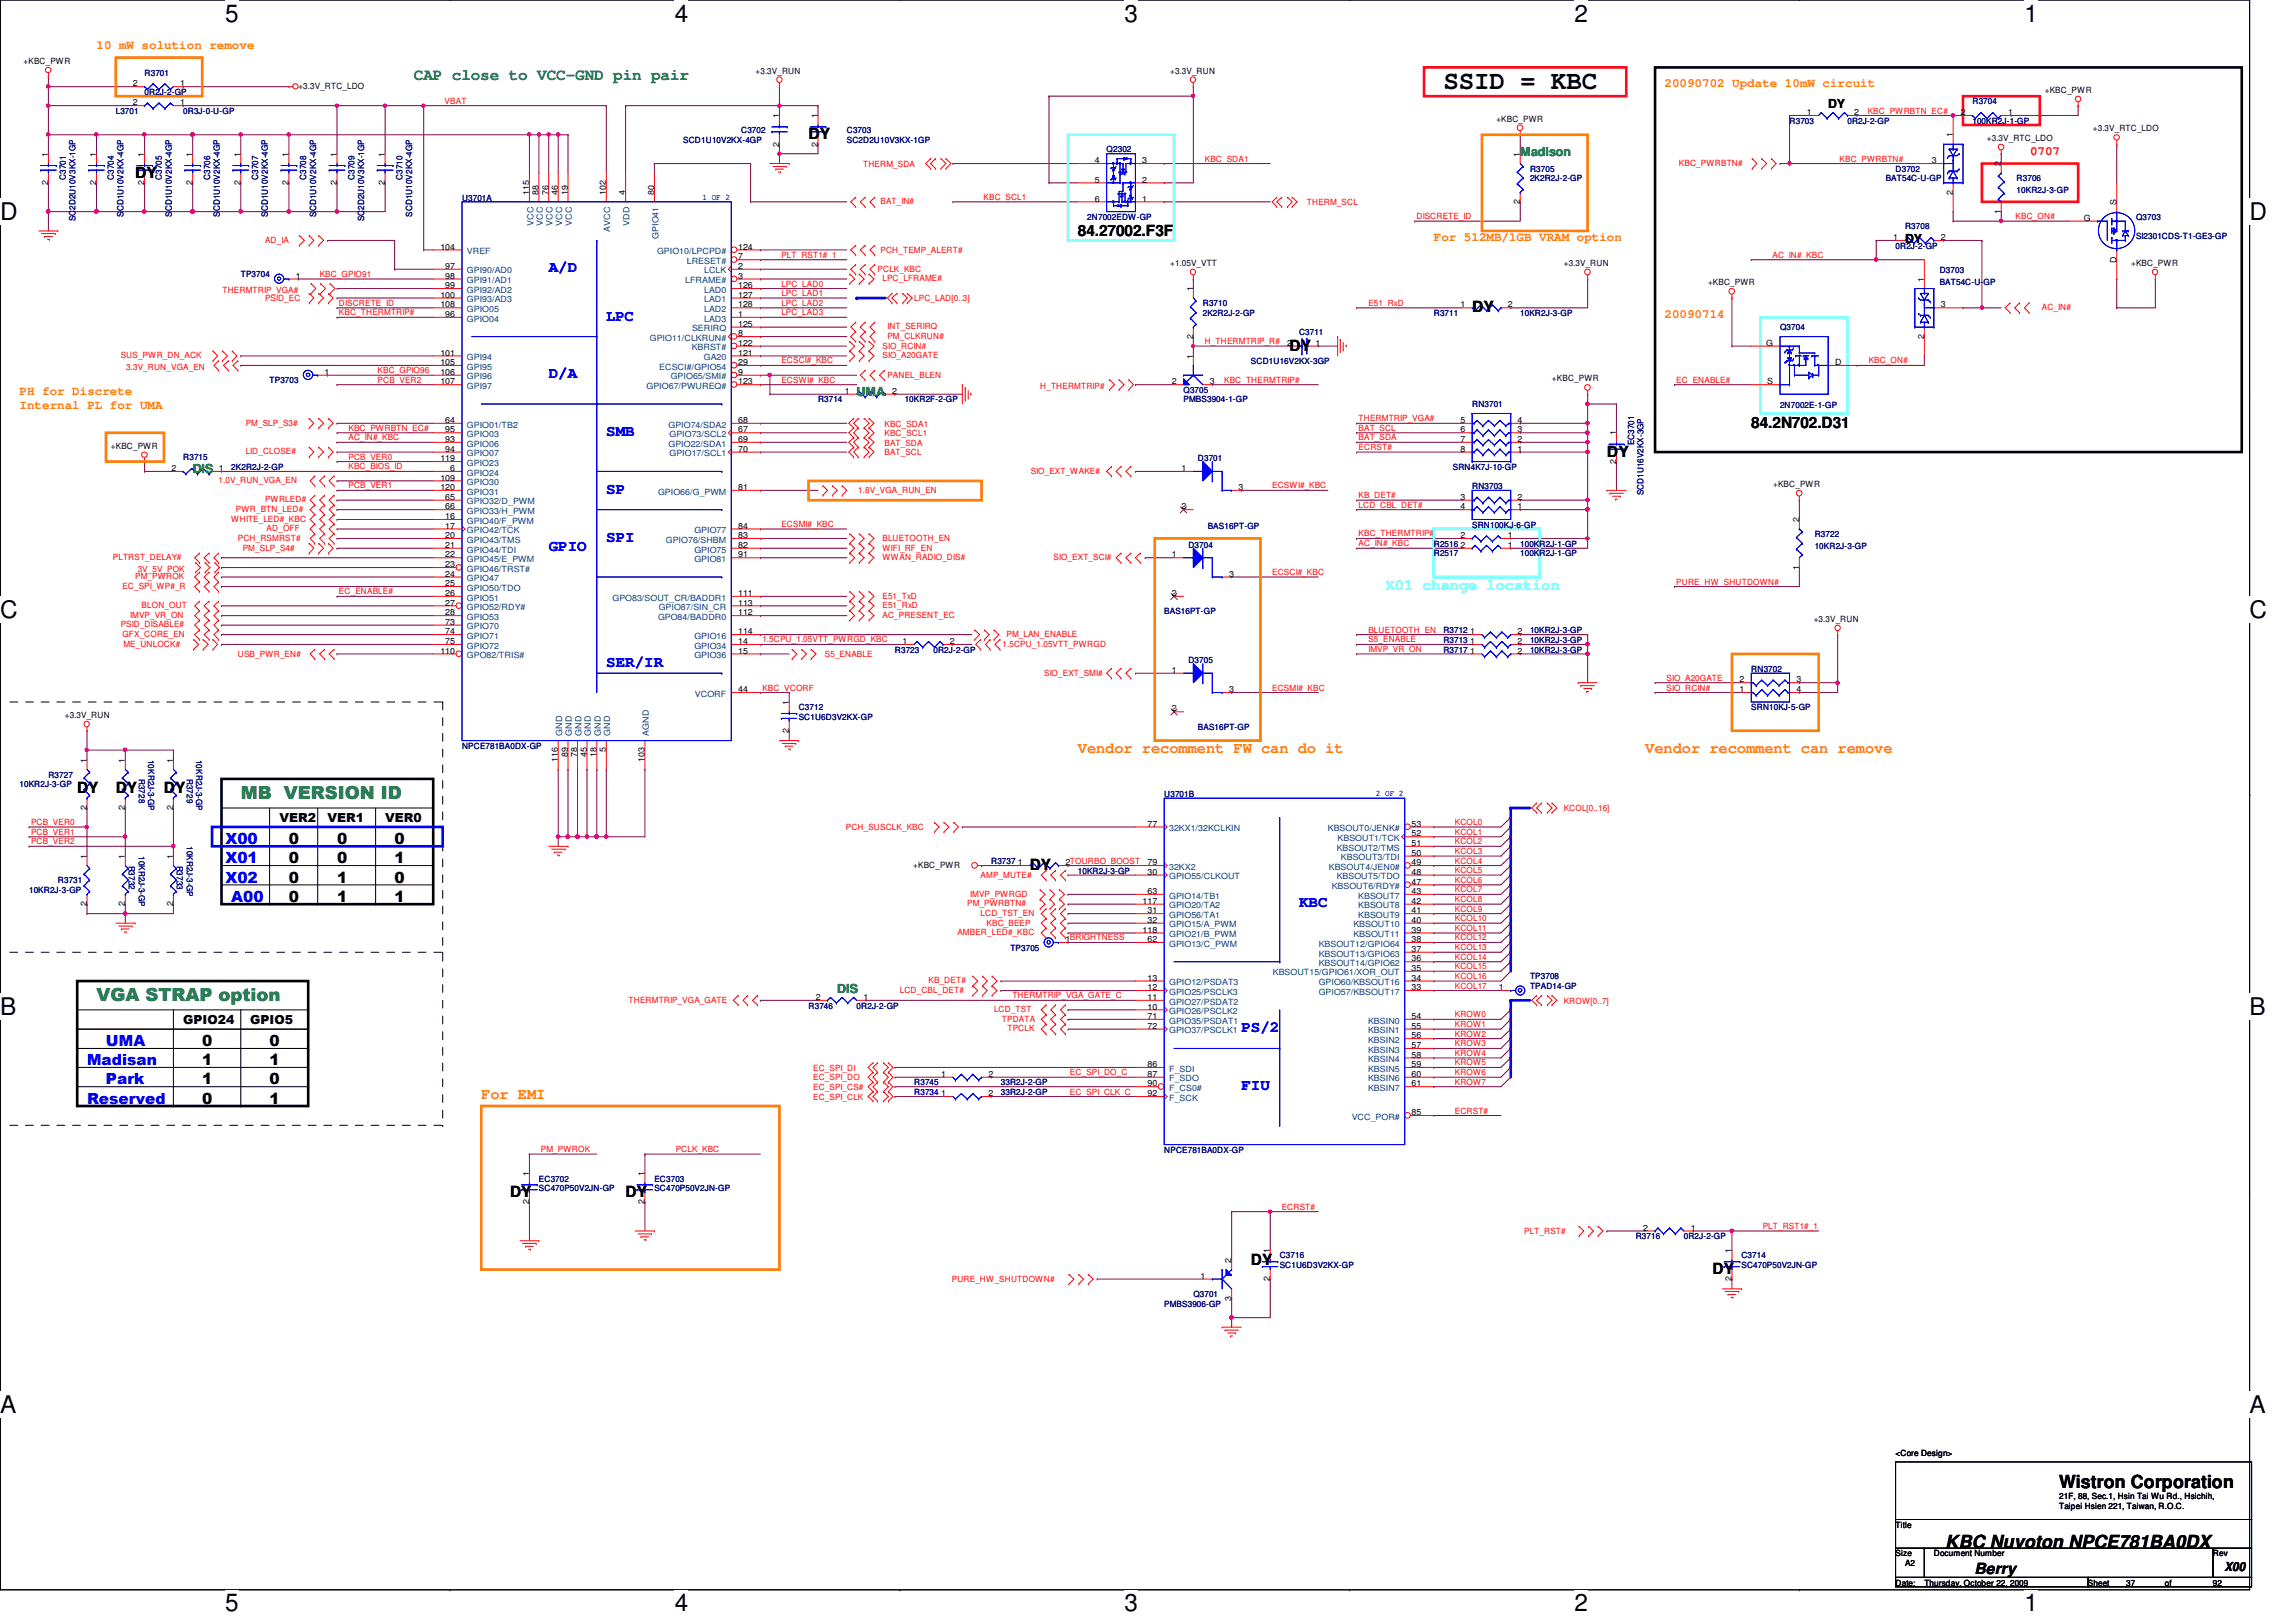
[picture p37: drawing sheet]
<svg xmlns="http://www.w3.org/2000/svg" width="297mm" height="210mm" viewBox="0 0 297 210" stroke-linecap="round" stroke-linejoin="round" font-family="sans-serif">
<defs><g id="words">
<text font-size="3.3" x="186.7" y="11.5">SSID = KBC</text>
<g font-size="3.1">
<text x="29.1" y="2.8">5</text>
<text x="87.3" y="2.8">4</text>
<text x="145.5" y="2.8">3</text>
<text x="203.7" y="2.8">2</text>
<text x="261.9" y="2.8">1</text>
<text x="0" y="28.5">D</text>
<text x="291" y="28.5">D</text>
<text x="0" y="79.9">C</text>
<text x="291" y="79.9">C</text>
<text x="0" y="131.4">B</text>
<text x="291" y="131.4">B</text>
<text x="0" y="182.8">A</text>
<text x="291" y="182.8">A</text>
<text x="29.1" y="208.5">5</text>
<text x="87.3" y="208.5">4</text>
<text x="145.5" y="208.5">3</text>
<text x="203.7" y="208.5">2</text>
<text x="261.9" y="208.5">1</text>
</g>
<g font-size="2.3" fill="#008000">
<text x="31.2" y="103.4">MB VERSION ID</text>
<text x="12.5" y="129.5">VGA STRAP option</text>
</g>
<g font-size="2.3">
<text x="266.4" y="192.6">Wistron Corporation</text>
<text x="251.7" y="200.3">KBC Nuvoton NPCE781BA0DX</text>
</g>
<text font-size="2.1" fill="#008000" x="53.5" y="10.4">CAP close to VCC-GND pin pair</text>
<g font-size="2">
<text x="17.5" y="23">DY</text>
<text x="104.6" y="18">DY</text>
<text x="139.4" y="30.5">84.27002.F3F</text>
<text x="190.5" y="40.4">DY</text>
<text x="166.8" y="45.4">DY</text>
<text x="207.9" y="59.1">DY</text>
<text x="226.6" y="55.4">84.2N702.D31</text>
<text x="10" y="102.7">DY</text>
<text x="15" y="102.7">DY</text>
<text x="21.2" y="102.7">DY</text>
<text x="37.4" y="109.2">0</text>
<text x="37.4" y="111.7">0</text>
<text x="43.6" y="111.7">0</text>
<text x="43.6" y="109.2">0</text>
<text x="51.1" y="111.7">1</text>
<text x="51.1" y="109.2">0</text>
<text x="133.2" y="112.6">DY</text>
<text x="37.4" y="114.2">0</text>
<text x="37.4" y="116.7">0</text>
<text x="43.6" y="116.7">1</text>
<text x="43.6" y="114.2">1</text>
<text x="51.1" y="114.2">0</text>
<text x="51.1" y="116.7">1</text>
<text x="26.2" y="137.9">1</text>
<text x="26.2" y="135.4">0</text>
<text x="34.9" y="135.4">0</text>
<text x="34.9" y="137.9">1</text>
<text x="26.2" y="142.8">0</text>
<text x="26.2" y="140.3">1</text>
<text x="34.9" y="142.8">1</text>
<text x="34.9" y="140.3">0</text>
<text x="66" y="154.9">DY</text>
<text x="80.9" y="154.9">DY</text>
<text x="161.8" y="163.7">DY</text>
<text x="221.6" y="164.9">DY</text>
<text x="255.4" y="203.8">Berry</text>
</g>
<g font-size="2" fill="#00f">
<text x="71" y="35.3">A/D</text>
<text x="78.4" y="41.5">LPC</text>
<text x="71" y="48.9">D/A</text>
<text x="78.4" y="56.4">SMB</text>
<text x="78.4" y="63.9">SP</text>
<text x="71" y="71.3">GPIO</text>
<text x="78.4" y="70.1">SPI</text>
<text x="78.4" y="86.3">SER/IR</text>
<text x="29.2" y="109.2">X00</text>
<text x="29.2" y="111.7">X01</text>
<text x="29.2" y="114.2">X02</text>
<text x="29.9" y="116.7">A00</text>
<text x="168.1" y="117.4">KBC</text>
<text x="11.3" y="137.9">Madisan</text>
<text x="13.7" y="135.4">UMA</text>
<text x="160.6" y="133.6">PS/2</text>
<text x="11.3" y="142.8">Reserved</text>
<text x="13.7" y="140.3">Park</text>
<text x="160.6" y="141.1">FIU</text>
</g>
<text font-size="2" fill="#0ff" x="179.3" y="76.3">X01 change location</text>
<g font-size="2" fill="#ff8000">
<text x="139.4" y="97.5">Vendor recomment FW can do it</text>
<text x="212.8" y="97.5">Vendor recomment can remove</text>
<text x="62.3" y="142.3">For EMI</text>
</g>
<g font-size="1.6" fill="#ff8000">
<text x="12.5" y="6.3">10 mW solution remove</text>
<text x="215.3" y="11.3">20090702 Update 10mW circuit</text>
<text x="185.5" y="31.2">For 512MB/1GB VRAM option</text>
<text x="215.3" y="41.2">20090714</text>
<text x="2.5" y="51.1">PH for Discrete</text>
<text x="2.5" y="53">Internal PL for UMA</text>
</g>
<g font-size="1.6">
<text x="236.5" y="14">DY</text>
<text x="246.5" y="31.4">DY</text>
<text x="36.1" y="106.3">VER2</text>
<text x="42.4" y="106.3">VER1</text>
<text x="49.8" y="106.3">VER0</text>
<text x="23.7" y="132.5">GPIO24</text>
<text x="32.4" y="132.5">GPIO5</text>
<text x="287.8" y="203.3">X00</text>
</g>
<g font-size="1.6" fill="#008000">
<text x="196.7" y="20.2">Madison</text>
<text x="110.8" y="51.3">UMA</text>
<text x="24.9" y="61.3">DIS</text>
<text x="108.3" y="128.5">DIS</text>
</g>
<text font-size="1.6" fill="#f00" x="262.6" y="20">0707</text>
<g font-size="1.6" fill="#00f">
<text x="231.4" y="46.8" transform="rotate(90 231.4 46.8)">.</text>
<text x="231.4" y="44.3" transform="rotate(90 231.4 44.3)">.</text>
<text x="232" y="46.8" transform="rotate(90 232 46.8)">.</text>
<text x="232.6" y="46.8" transform="rotate(90 232.6 46.8)">.</text>
<text x="235.1" y="46.8" transform="rotate(90 235.1 46.8)">.</text>
</g>
<g font-size="1.1">
<text x="3" y="8.3">+KBC_PWR</text>
<text x="17.2" y="11.2">2</text>
<text x="23.3" y="11.2">1</text>
<text x="38.6" y="11.5">+3.3V_RTC_LDO</text>
<text x="97.7" y="9.5">+3.3V_RUN</text>
<text x="151.4" y="9.5">+3.3V_RUN</text>
<text x="17.2" y="13.6">2</text>
<text x="23.3" y="13.6">1</text>
<text x="100.8" y="15.3" transform="rotate(-90 100.8 15.3)">1</text>
<text x="105.8" y="15.3" transform="rotate(-90 105.8 15.3)">1</text>
<text x="193.6" y="15.7">+KBC_PWR</text>
<text x="233.8" y="14.9">1</text>
<text x="239.9" y="14.9">2</text>
<text x="252.6" y="17.8" transform="rotate(-90 252.6 17.8)">1</text>
<text x="253.7" y="14.9">2</text>
<text x="259.8" y="14.9">1</text>
<text x="264.5" y="12">+KBC_PWR</text>
<text x="270.8" y="17">+3.3V_RTC_LDO</text>
<text x="6.2" y="23.9" transform="rotate(-90 6.2 23.9)">2</text>
<text x="6.2" y="20.3" transform="rotate(-90 6.2 20.3)">1</text>
<text x="12.4" y="23.9" transform="rotate(-90 12.4 23.9)">2</text>
<text x="12.4" y="20.3" transform="rotate(-90 12.4 20.3)">1</text>
<text x="18.7" y="23.9" transform="rotate(-90 18.7 23.9)">2</text>
<text x="18.7" y="20.3" transform="rotate(-90 18.7 20.3)">1</text>
<text x="24.9" y="23.9" transform="rotate(-90 24.9 23.9)">2</text>
<text x="24.9" y="20.3" transform="rotate(-90 24.9 20.3)">1</text>
<text x="31.1" y="23.9" transform="rotate(-90 31.1 23.9)">2</text>
<text x="31.1" y="20.3" transform="rotate(-90 31.1 20.3)">1</text>
<text x="37.3" y="23.9" transform="rotate(-90 37.3 23.9)">2</text>
<text x="37.3" y="20.3" transform="rotate(-90 37.3 20.3)">1</text>
<text x="43.6" y="23.9" transform="rotate(-90 43.6 23.9)">2</text>
<text x="43.6" y="20.3" transform="rotate(-90 43.6 20.3)">1</text>
<text x="49.8" y="23.9" transform="rotate(-90 49.8 23.9)">2</text>
<text x="49.8" y="20.3" transform="rotate(-90 49.8 20.3)">1</text>
<text x="100.8" y="19" transform="rotate(-90 100.8 19)">2</text>
<text x="105.8" y="19" transform="rotate(-90 105.8 19)">2</text>
<text x="141.6" y="21.1">4</text>
<text x="141.6" y="23.6">5</text>
<text x="147.8" y="23.6">2</text>
<text x="147.8" y="21.1">3</text>
<text x="196.6" y="20.3" transform="rotate(-90 196.6 20.3)">1</text>
<text x="249.9" y="21.1">3</text>
<text x="257" y="18.2">+3.3V_RTC_LDO</text>
<text x="258.9" y="21.5" transform="rotate(-90 258.9 21.5)">2</text>
<text x="68.4" y="25.2" transform="rotate(-90 68.4 25.2)">115</text>
<text x="69.7" y="25.2" transform="rotate(-90 69.7 25.2)">88</text>
<text x="70.9" y="25.2" transform="rotate(-90 70.9 25.2)">76</text>
<text x="72.2" y="25.2" transform="rotate(-90 72.2 25.2)">46</text>
<text x="73.4" y="25.2" transform="rotate(-90 73.4 25.2)">19</text>
<text x="78.4" y="25.2" transform="rotate(-90 78.4 25.2)">102</text>
<text x="80.9" y="25.2" transform="rotate(-90 80.9 25.2)">4</text>
<text x="84.6" y="25.2" transform="rotate(-90 84.6 25.2)">80</text>
<text x="141.6" y="26.1">6</text>
<text x="147.8" y="26.1">1</text>
<text x="196.6" y="26.4" transform="rotate(-90 196.6 26.4)">2</text>
<text x="252.6" y="25.2" transform="rotate(-90 252.6 25.2)">2</text>
<text x="258.9" y="27.6" transform="rotate(-90 258.9 27.6)">1</text>
<text x="269.6" y="28.6">G</text>
<text x="273.8" y="26.5" transform="rotate(-90 273.8 26.5)">S</text>
<text x="57" y="32.3">104</text>
<text x="57.6" y="34.8">97</text>
<text x="95.5" y="32.3">124</text>
<text x="95.5" y="33.6">7</text>
<text x="95.5" y="34.8">2</text>
<text x="151.4" y="34.4">+1.05V_VTT</text>
<text x="202.3" y="34.4">+3.3V_RUN</text>
<text x="244.9" y="31.1">1</text>
<text x="251.1" y="31.1">2</text>
<text x="273.8" y="34.1" transform="rotate(-90 273.8 34.1)">D</text>
<text x="275.7" y="34.4">+KBC_PWR</text>
<text x="38.3" y="36.1">1</text>
<text x="57" y="38.5">100</text>
<text x="57" y="39.8">108</text>
<text x="57.6" y="36.1">98</text>
<text x="57.6" y="37.3">99</text>
<text x="57.6" y="41">96</text>
<text x="95.5" y="36.1">3</text>
<text x="95.5" y="37.3">126</text>
<text x="95.5" y="38.5">127</text>
<text x="95.5" y="39.8">128</text>
<text x="95.5" y="41">1</text>
<text x="154.3" y="37.7" transform="rotate(-90 154.3 37.7)">1</text>
<text x="188.9" y="39.8">1</text>
<text x="195.1" y="39.8">2</text>
<text x="221" y="36.9">+KBC_PWR</text>
<text x="248.9" y="36.4" transform="rotate(-90 248.9 36.4)">1</text>
<text x="251.1" y="39.8">3</text>
<text x="57" y="46">101</text>
<text x="57" y="47.2">105</text>
<text x="95.5" y="42.3">125</text>
<text x="95.5" y="43.5">8</text>
<text x="95.5" y="44.7">122</text>
<text x="95.5" y="46">121</text>
<text x="95.5" y="47.2">29</text>
<text x="154.3" y="46.4" transform="rotate(-90 154.3 46.4)">1</text>
<text x="154.3" y="43.9" transform="rotate(-90 154.3 43.9)">2</text>
<text x="166.5" y="44.7">2</text>
<text x="170.2" y="44.7">1</text>
<text x="228.5" y="44.7">G</text>
<text x="237.4" y="47.2">D</text>
<text x="248.9" y="43.9" transform="rotate(-90 248.9 43.9)">2</text>
<text x="42" y="48.5">1</text>
<text x="57" y="48.5">106</text>
<text x="57" y="49.7">107</text>
<text x="95.5" y="48.5">9</text>
<text x="95.5" y="49.7">123</text>
<text x="109.3" y="51">1</text>
<text x="115.4" y="51">2</text>
<text x="151.6" y="49.7">2</text>
<text x="156.5" y="49.7">3</text>
<text x="200.8" y="49.4">+KBC_PWR</text>
<text x="228.6" y="49.7">S</text>
<text x="14.3" y="58.1">+KBC_PWR</text>
<text x="57" y="59.7">119</text>
<text x="57.6" y="57.2">93</text>
<text x="57.6" y="56">95</text>
<text x="57.6" y="58.5">94</text>
<text x="57.6" y="54.7">64</text>
<text x="95.5" y="54.7">68</text>
<text x="95.5" y="56">67</text>
<text x="95.5" y="57.2">69</text>
<text x="95.5" y="58.5">70</text>
<text x="188.9" y="54.7">5</text>
<text x="188.9" y="56">6</text>
<text x="188.9" y="57.2">7</text>
<text x="188.9" y="58.5">8</text>
<text x="196.3" y="58.5">1</text>
<text x="196.3" y="57.2">2</text>
<text x="196.3" y="56">3</text>
<text x="196.3" y="54.7">4</text>
<text x="209.1" y="56.3" transform="rotate(-90 209.1 56.3)">1</text>
<text x="22.2" y="61">2</text>
<text x="28.3" y="61">1</text>
<text x="57" y="63.4">120</text>
<text x="57" y="62.2">109</text>
<text x="57.6" y="64.7">65</text>
<text x="57.6" y="65.9">66</text>
<text x="58.2" y="61">6</text>
<text x="95.5" y="63.4">81</text>
<text x="152.9" y="61">1</text>
<text x="152.9" y="65.9">2</text>
<text x="160.2" y="63.4">3</text>
<text x="188.9" y="64.7">3</text>
<text x="188.9" y="65.9">4</text>
<text x="196.3" y="65.9">1</text>
<text x="196.3" y="64.7">2</text>
<text x="209.1" y="60" transform="rotate(-90 209.1 60)">2</text>
<text x="229.4" y="63">+KBC_PWR</text>
<text x="57.6" y="67.2">16</text>
<text x="57.6" y="68.4">17</text>
<text x="57.6" y="69.6">20</text>
<text x="57.6" y="70.9">21</text>
<text x="95.5" y="68.4">84</text>
<text x="95.5" y="69.6">83</text>
<text x="95.5" y="70.9">82</text>
<text x="188.9" y="70.9">2</text>
<text x="188.9" y="69.6">2</text>
<text x="195.1" y="70.9">1</text>
<text x="195.1" y="69.6">1</text>
<text x="232.7" y="67.6" transform="rotate(-90 232.7 67.6)">2</text>
<text x="57.6" y="77.1">26</text>
<text x="57.6" y="74.6">24</text>
<text x="57.6" y="72.1">22</text>
<text x="57.6" y="73.4">23</text>
<text x="57.6" y="75.9">25</text>
<text x="95.5" y="77.1">111</text>
<text x="95.5" y="72.1">91</text>
<text x="151.6" y="72.1">1</text>
<text x="151.6" y="77.1">2</text>
<text x="159" y="74.6">3</text>
<text x="232.7" y="73.7" transform="rotate(-90 232.7 73.7)">1</text>
<text x="57.6" y="79.6">28</text>
<text x="57.6" y="80.9">73</text>
<text x="57.6" y="78.4">27</text>
<text x="57.6" y="82.1">74</text>
<text x="57.6" y="83.4">75</text>
<text x="95.5" y="78.4">113</text>
<text x="95.5" y="82.1">114</text>
<text x="95.5" y="79.6">112</text>
<text x="95.5" y="83.4">14</text>
<text x="116.8" y="83.4">1</text>
<text x="122.9" y="83.4">2</text>
<text x="190.2" y="83.4">1</text>
<text x="190.2" y="82.1">1</text>
<text x="196.3" y="83.4">2</text>
<text x="196.3" y="82.1">2</text>
<text x="234.7" y="80.5">+3.3V_RUN</text>
<text x="57" y="84.6">110</text>
<text x="95.5" y="89.6">44</text>
<text x="95.5" y="84.6">15</text>
<text x="151.6" y="87.1">1</text>
<text x="159" y="89.6">3</text>
<text x="190.2" y="84.6">1</text>
<text x="196.3" y="84.6">2</text>
<text x="225" y="89.6">1</text>
<text x="225" y="88.3">2</text>
<text x="232.4" y="88.3">3</text>
<text x="232.4" y="89.6">4</text>
<text x="8.4" y="92.9">+3.3V_RUN</text>
<text x="102.1" y="94.9" transform="rotate(-90 102.1 94.9)">2</text>
<text x="102.1" y="91.2" transform="rotate(-90 102.1 91.2)">1</text>
<text x="151.6" y="92.1">2</text>
<text x="11.2" y="98.7" transform="rotate(-90 11.2 98.7)">1</text>
<text x="16.2" y="98.7" transform="rotate(-90 16.2 98.7)">1</text>
<text x="22.4" y="98.7" transform="rotate(-90 22.4 98.7)">1</text>
<text x="72.2" y="98.6" transform="rotate(-90 72.2 98.6)">116</text>
<text x="73.4" y="98" transform="rotate(-90 73.4 98)">89</text>
<text x="74.7" y="98" transform="rotate(-90 74.7 98)">78</text>
<text x="75.9" y="98" transform="rotate(-90 75.9 98)">45</text>
<text x="77.2" y="98" transform="rotate(-90 77.2 98)">18</text>
<text x="78.4" y="97.4" transform="rotate(-90 78.4 97.4)">5</text>
<text x="83.4" y="98.6" transform="rotate(-90 83.4 98.6)">103</text>
<text x="11.2" y="104.8" transform="rotate(-90 11.2 104.8)">2</text>
<text x="16.2" y="104.8" transform="rotate(-90 16.2 104.8)">2</text>
<text x="22.4" y="104.8" transform="rotate(-90 22.4 104.8)">2</text>
<text x="148.5" y="107">77</text>
<text x="182.6" y="107">53</text>
<text x="11.2" y="111.1" transform="rotate(-90 11.2 111.1)">1</text>
<text x="16.2" y="111.1" transform="rotate(-90 16.2 111.1)">1</text>
<text x="22.4" y="111.1" transform="rotate(-90 22.4 111.1)">1</text>
<text x="118.1" y="112.3">+KBC_PWR</text>
<text x="131.7" y="112">1</text>
<text x="137.8" y="112">2TOURBO_BOOST</text>
<text x="148.5" y="112">79</text>
<text x="148.5" y="113.2">30</text>
<text x="182.6" y="108.2">52</text>
<text x="182.6" y="109.5">51</text>
<text x="182.6" y="110.7">50</text>
<text x="182.6" y="112">49</text>
<text x="182.6" y="113.2">48</text>
<text x="11.2" y="117.3" transform="rotate(-90 11.2 117.3)">2</text>
<text x="16.2" y="117.3" transform="rotate(-90 16.2 117.3)">2</text>
<text x="22.4" y="117.3" transform="rotate(-90 22.4 117.3)">2</text>
<text x="147.8" y="117">117</text>
<text x="148.5" y="118.2">31</text>
<text x="148.5" y="115.7">63</text>
<text x="148.5" y="119.4">32</text>
<text x="182.6" y="114.5">47</text>
<text x="182.6" y="115.7">43</text>
<text x="182.6" y="117">42</text>
<text x="182.6" y="118.2">41</text>
<text x="182.6" y="119.4">40</text>
<text x="137.8" y="121.9">1BRIGHTNESS</text>
<text x="147.8" y="120.7">118</text>
<text x="148.5" y="121.9">62</text>
<text x="182.6" y="120.7">39</text>
<text x="182.6" y="121.9">38</text>
<text x="182.6" y="123.2">37</text>
<text x="182.6" y="124.4">36</text>
<text x="182.6" y="125.6">35</text>
<text x="105.5" y="129.4">2</text>
<text x="111.7" y="129.4">1</text>
<text x="148.5" y="126.9">13</text>
<text x="148.5" y="128.1">12</text>
<text x="148.5" y="129.4">11</text>
<text x="148.5" y="130.6">10</text>
<text x="148.5" y="131.9">71</text>
<text x="182.6" y="131.9">54</text>
<text x="182.6" y="126.9">34</text>
<text x="182.6" y="128.1">33</text>
<text x="193.9" y="128.1">1</text>
<text x="148.5" y="133.1">72</text>
<text x="182.6" y="133.1">55</text>
<text x="182.6" y="134.4">56</text>
<text x="182.6" y="135.6">57</text>
<text x="182.6" y="136.9">58</text>
<text x="121.7" y="139.4">1</text>
<text x="121.7" y="141.9">1</text>
<text x="127.9" y="139.4">2</text>
<text x="127.9" y="141.9">2</text>
<text x="148.5" y="138.1">86</text>
<text x="148.5" y="139.4">87</text>
<text x="148.5" y="140.6">90</text>
<text x="148.5" y="141.9">92</text>
<text x="182.6" y="138.1">59</text>
<text x="182.6" y="139.4">60</text>
<text x="182.6" y="140.6">61</text>
<text x="182.6" y="144.3">85</text>
<text x="68.4" y="155.9" transform="rotate(-90 68.4 155.9)">2</text>
<text x="68.4" y="152.2" transform="rotate(-90 68.4 152.2)">1</text>
<text x="83.4" y="155.9" transform="rotate(-90 83.4 155.9)">2</text>
<text x="83.4" y="152.2" transform="rotate(-90 83.4 152.2)">1</text>
<text x="212.6" y="159.3">2</text>
<text x="218.7" y="159.3">1</text>
<text x="155.3" y="165.5">1</text>
<text x="159.3" y="163.4" transform="rotate(-90 159.3 163.4)">2</text>
<text x="164.3" y="165.8" transform="rotate(-90 164.3 165.8)">2</text>
<text x="164.3" y="162.1" transform="rotate(-90 164.3 162.1)">1</text>
<text x="224" y="165.8" transform="rotate(-90 224 165.8)">2</text>
<text x="224" y="162.1" transform="rotate(-90 224 162.1)">1</text>
<text x="159.3" y="168.3" transform="rotate(-90 159.3 168.3)">3</text>
<text x="245.2" y="188.4">&lt;Core Design&gt;</text>
<text x="245.2" y="197.7">Title</text>
<text x="266.4" y="194">21F, 88, Sec.1, Hsin Tai Wu Rd., Hsichih,</text>
<text x="266.4" y="195.3">Taipei Hsien 221, Taiwan, R.O.C.</text>
<text x="245.2" y="201.4">Size</text>
<text x="246.5" y="202.7">A2</text>
<text x="250.2" y="201.4">Document Number</text>
<text x="286.3" y="201.4">Rev</text>
<text x="245.2" y="205.2">Date:</text>
<text x="249" y="205.2">Thursday, October 22, 2009</text>
<text x="270.1" y="205.2">Sheet</text>
<text x="275.1" y="205.2">37</text>
<text x="280.1" y="205.2">of</text>
<text x="286.3" y="205.2">92</text>
</g>
<g font-size="1.1" fill="#000080">
<text x="18.7" y="9.8">R3701</text>
<text x="15" y="14.7">L3701</text>
<text x="18.7" y="12.3">0R2J-2-GP</text>
<text x="23.7" y="14.7">0R3J-0-U-GP</text>
<text x="95.9" y="17.2">C3702</text>
<text x="109.6" y="17.2">C3703</text>
<text x="231.5" y="16">R3703</text>
<text x="239" y="16">0R2J-2-GP</text>
<text x="255.2" y="13.5">R3704</text>
<text x="255.2" y="16">100KR2J-1-GP</text>
<text x="8.5" y="23.3" transform="rotate(-90 8.5 23.3)">C3701</text>
<text x="14.7" y="23.3" transform="rotate(-90 14.7 23.3)">C3704</text>
<text x="21" y="23.3" transform="rotate(-90 21 23.3)">C3705</text>
<text x="27.2" y="23.3" transform="rotate(-90 27.2 23.3)">C3706</text>
<text x="33.4" y="23.3" transform="rotate(-90 33.4 23.3)">C3707</text>
<text x="39.6" y="23.3" transform="rotate(-90 39.6 23.3)">C3708</text>
<text x="45.8" y="23.3" transform="rotate(-90 45.8 23.3)">C3709</text>
<text x="52.1" y="23.3" transform="rotate(-90 52.1 23.3)">C3710</text>
<text x="88.4" y="18.5">SCD1U10V2KX-4GP</text>
<text x="109.6" y="18.5">SC2D2U10V3KX-1GP</text>
<text x="143.2" y="19.7">Q2302</text>
<text x="197.9" y="22.2">R3705</text>
<text x="197.9" y="23.5">2K2R2J-2-GP</text>
<text x="244" y="23.5">BAT54C-U-GP</text>
<text x="245.2" y="22.2">D3702</text>
<text x="260.9" y="23.5">R3706</text>
<text x="9.8" y="28.6" transform="rotate(-90 9.8 28.6)">SC2D2U10V3KX-1GP</text>
<text x="16" y="28" transform="rotate(-90 16 28)">SCD1U10V2KX-4GP</text>
<text x="22.2" y="28" transform="rotate(-90 22.2 28)">SCD1U10V2KX-4GP</text>
<text x="28.4" y="28" transform="rotate(-90 28.4 28)">SCD1U10V2KX-4GP</text>
<text x="34.7" y="28" transform="rotate(-90 34.7 28)">SCD1U10V2KX-4GP</text>
<text x="40.9" y="28" transform="rotate(-90 40.9 28)">SCD1U10V2KX-4GP</text>
<text x="47.1" y="28.6" transform="rotate(-90 47.1 28.6)">SC2D2U10V3KX-1GP</text>
<text x="53.3" y="28" transform="rotate(-90 53.3 28)">SCD1U10V2KX-4GP</text>
<text x="59.8" y="26">U3701A</text>
<text x="140.7" y="28.4">2N7002EDW-GP</text>
<text x="246.5" y="29.7">R3708</text>
<text x="260.9" y="24.9">10KR2J-3-GP</text>
<text x="276.3" y="28.4">Q3703</text>
<text x="31.2" y="35.9">TP3704</text>
<text x="245.2" y="32.2">0R2J-2-GP</text>
<text x="250.9" y="35.4">D3703</text>
<text x="276.3" y="30.9">SI2301CDS-T1-GE3-GP</text>
<text x="155.6" y="39.6">R3710</text>
<text x="155.6" y="40.9">2K2R2J-2-GP</text>
<text x="185.5" y="40.9">R3711</text>
<text x="196.7" y="40.9">10KR2J-3-GP</text>
<text x="250.9" y="36.9">BAT54C-U-GP</text>
<text x="161.8" y="47.1">SCD1U16V2KX-3GP</text>
<text x="168.1" y="43.4">C3711</text>
<text x="230.3" y="42.8">Q3704</text>
<text x="34.9" y="49.6">TP3703</text>
<text x="105.8" y="52.1">R3714</text>
<text x="117" y="52.1">10KR2F-2-GP</text>
<text x="153.1" y="50.8">Q3705</text>
<text x="153.1" y="52.1">PMBS3904-1-GP</text>
<text x="190.5" y="52.7">RN3701</text>
<text x="230.3" y="52.8">2N7002E-1-GP</text>
<text x="23.7" y="59.6">R3715</text>
<text x="155" y="59.7">D3701</text>
<text x="211.4" y="57.6" transform="rotate(-90 211.4 57.6)">EC3701</text>
<text x="29.9" y="60.8">2K2R2J-2-GP</text>
<text x="188" y="60.8">SRN4K7J-10-GP</text>
<text x="190.5" y="63.3">RN3703</text>
<text x="212.6" y="64.1" transform="rotate(-90 212.6 64.1)">SCD1U16V2KX-3GP</text>
<text x="153.8" y="70.9">D3704</text>
<text x="156.2" y="68.4">BAS16PT-GP</text>
<text x="185.5" y="70.7">R2516</text>
<text x="190.5" y="68.3">SRN100KJ-6-GP</text>
<text x="196.7" y="70.7">100KR2J-1-GP</text>
<text x="234.8" y="69.5">R3722</text>
<text x="234.8" y="71">10KR2J-3-GP</text>
<text x="185.5" y="72">R2517</text>
<text x="196.7" y="72">100KR2J-1-GP</text>
<text x="150.6" y="79.5">BAS16PT-GP</text>
<text x="186.7" y="83.2">R3713</text>
<text x="186.7" y="82">R3712</text>
<text x="197.9" y="83.2">10KR2J-3-GP</text>
<text x="197.9" y="82">10KR2J-3-GP</text>
<text x="115.8" y="84.5">R3723</text>
<text x="120.8" y="84.5">0R2J-2-GP</text>
<text x="153.8" y="85.8">D3705</text>
<text x="186.7" y="84.5">R3717</text>
<text x="197.9" y="84.5">10KR2J-3-GP</text>
<text x="226.6" y="87">RN3702</text>
<text x="103.3" y="91.9">C3712</text>
<text x="103.3" y="93.2">SC1U6D3V2KX-GP</text>
<text x="155" y="94.5">BAS16PT-GP</text>
<text x="226.6" y="91.9">SRN10KJ-5-GP</text>
<text x="2.5" y="101.9">10KR2J-3-GP</text>
<text x="6.3" y="100.6">R3727</text>
<text x="17.9" y="100.8" transform="rotate(90 17.9 100.8)">R3728</text>
<text x="19.2" y="98.3" transform="rotate(90 19.2 98.3)">10KR2J-3-GP</text>
<text x="24.2" y="100.8" transform="rotate(90 24.2 100.8)">R3729</text>
<text x="25.4" y="98.3" transform="rotate(90 25.4 98.3)">10KR2J-3-GP</text>
<text x="59.8" y="96.9">NPCE781BA0DX-GP</text>
<text x="150.6" y="103.1">U3701B</text>
<text x="16.7" y="112" transform="rotate(90 16.7 112)">R3732</text>
<text x="17.9" y="110.8" transform="rotate(90 17.9 110.8)">10KR2J-3-GP</text>
<text x="22.9" y="112" transform="rotate(90 22.9 112)">R3733</text>
<text x="24.2" y="109.5" transform="rotate(90 24.2 109.5)">10KR2J-3-GP</text>
<text x="128.2" y="111.8">R3737</text>
<text x="139.4" y="113.1">10KR2J-3-GP</text>
<text x="3.8" y="115.6">10KR2J-3-GP</text>
<text x="7.5" y="114.3">R3731</text>
<text x="130.7" y="123">TP3705</text>
<text x="104.6" y="130.5">R3746</text>
<text x="110.8" y="130.5">0R2J-2-GP</text>
<text x="197.9" y="126.7">TP3708</text>
<text x="197.9" y="128">TPAD14-GP</text>
<text x="118.3" y="140.5">R3745</text>
<text x="129.5" y="140.5">33R2J-2-GP</text>
<text x="129.5" y="141.7">33R2J-2-GP</text>
<text x="150.6" y="149.2">NPCE781BA0DX-GP</text>
<text x="69.7" y="152.9">EC3702</text>
<text x="69.7" y="154.1">SC470P50V2JN-GP</text>
<text x="84.7" y="152.9">EC3703</text>
<text x="84.7" y="154.1">SC470P50V2JN-GP</text>
<text x="211.6" y="160.4">R3716</text>
<text x="217.8" y="160.4">0R2J-2-GP</text>
<text x="154.4" y="167.9">Q3701</text>
<text x="165.6" y="162.9">C3716</text>
<text x="165.6" y="164.1">SC1U6D3V2KX-GP</text>
<text x="225.3" y="162.9">C3714</text>
<text x="225.3" y="164.1">SC470P50V2JN-GP</text>
<text x="150.6" y="169.1">PMBS3906-GP</text>
</g>
<g font-size="1.1" fill="#f00">
<text x="57.5" y="13.4">VBAT</text>
<text x="241.6" y="14.7">KBC_PWRBTN_EC#</text>
<text x="111.7" y="21.6">THERM_SDA</text>
<text x="155.9" y="20.9">KBC_SDA1</text>
<text x="217.2" y="21.5">KBC_PWRBTN#</text>
<text x="238" y="20.9">KBC_PWRBTN#</text>
<text x="113.9" y="26.5">BAT_IN#</text>
<text x="127.3" y="25.9">KBC_SCL1</text>
<text x="169.1" y="26.6">THERM_SCL</text>
<text x="183.3" y="28.4">DISCRETE_ID</text>
<text x="260.8" y="28.4">KBC_ON#</text>
<text x="34.3" y="31.4">AD_IA</text>
<text x="41.4" y="35.9">KBC_GPIO91</text>
<text x="101.1" y="33.4">PLT_RST1#_1</text>
<text x="113.5" y="35.2">PCLK_KBC</text>
<text x="113.9" y="32.7">PCH_TEMP_ALERT#</text>
<text x="229.3" y="33.4">AC_IN#_KBC</text>
<text x="28.8" y="37.9">THERMTRIP_VGA#</text>
<text x="34.3" y="38.9">PSID_EC</text>
<text x="43.9" y="40.8">KBC_THERMTRIP#</text>
<text x="43.9" y="39.6">DISCRETE_ID</text>
<text x="101.1" y="37.1">LPC_LAD0</text>
<text x="101.1" y="38.3">LPC_LAD1</text>
<text x="101.1" y="39.6">LPC_LAD2</text>
<text x="101.1" y="40.8">LPC_LAD3</text>
<text x="114.2" y="36.4">LPC_LFRAME#</text>
<text x="118.3" y="38.9">LPC_LAD[0..3]</text>
<text x="177" y="39.6">E51_RxD</text>
<text x="264.2" y="40.1">AC_IN#</text>
<text x="15.6" y="46.4">SUS_PWR_DN_ACK</text>
<text x="16.3" y="47.8">3.3V_RUN_VGA_EN</text>
<text x="101.1" y="47">ECSCI#_KBC</text>
<text x="114.2" y="46.4">SIO_A20GATE</text>
<text x="114.2" y="45.1">SIO_RCIN#</text>
<text x="114.8" y="43.9">PM_CLKRUN#</text>
<text x="114.8" y="42.6">INT_SERIRQ</text>
<text x="155.9" y="44.5">H_THERMTRIP_R#</text>
<text x="241.8" y="47">KBC_ON#</text>
<text x="48.8" y="49.5">PCB_VER2</text>
<text x="48.8" y="48.3">KBC_GPIO96</text>
<text x="101.1" y="49.5">ECSWI#_KBC</text>
<text x="114.8" y="48.9">PANEL_BLEN</text>
<text x="134.6" y="50.3">H_THERMTRIP#</text>
<text x="158.4" y="49.5">KBC_THERMTRIP#</text>
<text x="216.9" y="49.5">EC_ENABLE#</text>
<text x="31.8" y="55.1">PM_SLP_S3#</text>
<text x="31.8" y="58.8">LID_CLOSE#</text>
<text x="45.1" y="55.8">KBC_PWRBTN_EC#</text>
<text x="45.1" y="57">AC_IN#_KBC</text>
<text x="45.1" y="59.5">PCB_VER0</text>
<text x="114.4" y="57.7">BAT_SDA</text>
<text x="114.4" y="58.9">BAT_SCL</text>
<text x="114.4" y="55.2">KBC_SDA1</text>
<text x="114.4" y="56.4">KBC_SCL1</text>
<text x="175.8" y="54.5">THERMTRIP_VGA#</text>
<text x="175.8" y="58.3">ECRST#</text>
<text x="175.8" y="55.8">BAT_SCL</text>
<text x="175.8" y="57">BAT_SDA</text>
<text x="28.3" y="62.5">1.0V_RUN_VGA_EN</text>
<text x="34.3" y="65">PWRLED#</text>
<text x="45.1" y="63.2">PCB_VER1</text>
<text x="45.1" y="60.7">KBC_BIOS_ID</text>
<text x="111" y="63.8">1.8V_VGA_RUN_EN</text>
<text x="133.3" y="61.3">SIO_EXT_WAKE#</text>
<text x="164.6" y="63.2">ECSWI#_KBC</text>
<text x="175.8" y="65.7">LCD_CBL_DET#</text>
<text x="175.8" y="64.5">KB_DET#</text>
<text x="29.9" y="67.5">WHITE_LED#_KBC</text>
<text x="30.5" y="66.3">PWR_BTN_LED#</text>
<text x="30.8" y="70">PCH_RSMRST#</text>
<text x="31.4" y="71.2">PM_SLP_S4#</text>
<text x="34.5" y="68.7">AD_OFF</text>
<text x="101.1" y="68.2">ECSMI#_KBC</text>
<text x="114.2" y="71.2">WIFI_RF_EN</text>
<text x="114.2" y="70">BLUETOOTH_EN</text>
<text x="175.8" y="70.7">AC_IN#_KBC</text>
<text x="175.8" y="69.4">KBC_THERMTRIP#</text>
<text x="14.6" y="72.5">PLTRST_DELAY#</text>
<text x="15.8" y="76.2">EC_SPI_WP#_R</text>
<text x="17.5" y="75">PM_PWROK</text>
<text x="17.8" y="74">3V_5V_POK</text>
<text x="43.9" y="76.9">EC_ENABLE#</text>
<text x="114.2" y="77.5">E51_TxD</text>
<text x="114.2" y="72.5">WWAN_RADIO_DIS#</text>
<text x="136.3" y="72.5">SIO_EXT_SCI#</text>
<text x="164.6" y="74.4">ECSCI#_KBC</text>
<text x="216.9" y="75.6">PURE_HW_SHUTDOWN#</text>
<text x="15.6" y="81.2">PSID_DISABLE#</text>
<text x="15.8" y="82.5">GFX_CORE_EN</text>
<text x="16" y="83.7">ME_UNLOCK#</text>
<text x="16.8" y="80">IMVP_VR_ON</text>
<text x="18.3" y="78.7">BLON_OUT</text>
<text x="98.6" y="83.1">1.5CPU_1.05VTT_PWRGD_KBC</text>
<text x="114.2" y="78.7">E51_RxD</text>
<text x="114.2" y="80">AC_PRESENT_EC</text>
<text x="129.7" y="83.7">1.5CPU_1.05VTT_PWRGD</text>
<text x="130.2" y="82.5">PM_LAN_ENABLE</text>
<text x="177" y="81.9">BLUETOOTH_EN</text>
<text x="177" y="83.1">S5_ENABLE</text>
<text x="30.8" y="85">USB_PWR_EN#</text>
<text x="98.6" y="89.4">KBC_VCORF</text>
<text x="106.7" y="85">S5_ENABLE</text>
<text x="135.1" y="87.4">SIO_EXT_SMI#</text>
<text x="164.6" y="89.4">ECSMI#_KBC</text>
<text x="177" y="84.4">IMVP_VR_ON</text>
<text x="215.6" y="88.1">SIO_A20GATE</text>
<text x="215.6" y="89.4">SIO_RCIN#</text>
<text x="4" y="106.8">PCB_VER0</text>
<text x="109.4" y="107.4">PCH_SUSCLK_KBC</text>
<text x="188.2" y="106.8">KCOL0</text>
<text x="202.3" y="105">KCOL[0..16]</text>
<text x="4" y="108">PCB_VER1</text>
<text x="4" y="109.3">PCB_VER2</text>
<text x="126.9" y="113.6">AMP_MUTE#</text>
<text x="188.2" y="108">KCOL1</text>
<text x="188.2" y="109.3">KCOL2</text>
<text x="188.2" y="110.5">KCOL3</text>
<text x="188.2" y="111.8">KCOL4</text>
<text x="188.2" y="113">KCOL5</text>
<text x="125.1" y="117.3">PM_PWRBTN#</text>
<text x="125.5" y="116.1">IMVP_PWRGD</text>
<text x="126.9" y="118.5">LCD_TST_EN</text>
<text x="127.6" y="119.8">KBC_BEEP</text>
<text x="188.2" y="118">KCOL9</text>
<text x="188.2" y="119.2">KCOL10</text>
<text x="188.2" y="114.3">KCOL6</text>
<text x="188.2" y="115.5">KCOL7</text>
<text x="188.2" y="116.8">KCOL8</text>
<text x="123.9" y="121">AMBER_LED#_KBC</text>
<text x="188.2" y="120.5">KCOL11</text>
<text x="188.2" y="121.7">KCOL12</text>
<text x="188.2" y="123">KCOL13</text>
<text x="188.2" y="124.2">KCOL14</text>
<text x="188.2" y="125.4">KCOL15</text>
<text x="81.3" y="129.8">THERMTRIP_VGA_GATE</text>
<text x="116.4" y="128.5">LCD_CBL_DET#</text>
<text x="120.1" y="127.3">KB_DET#</text>
<text x="128.6" y="131">LCD_TST</text>
<text x="131" y="129.2">THERMTRIP_VGA_GATE_C</text>
<text x="188.2" y="126.7">KCOL16</text>
<text x="188.2" y="131.7">KROW0</text>
<text x="188.2" y="127.9">KCOL17</text>
<text x="202.3" y="129.9">KROW[0..7]</text>
<text x="129.6" y="132.2">TPDATA</text>
<text x="130.3" y="133.5">TPCLK</text>
<text x="188.2" y="132.9">KROW1</text>
<text x="188.2" y="134.2">KROW2</text>
<text x="188.2" y="135.4">KROW3</text>
<text x="188.2" y="136.7">KROW4</text>
<text x="188.2" y="137.9">KROW5</text>
<text x="105.2" y="138.6">EC_SPI_DI</text>
<text x="105.2" y="142.3">EC_SPI_CLK</text>
<text x="105.2" y="141.1">EC_SPI_CS#</text>
<text x="105.2" y="139.8">EC_SPI_DO</text>
<text x="138.4" y="139.1">EC_SPI_DO_C</text>
<text x="138.4" y="141.6">EC_SPI_CLK_C</text>
<text x="188.2" y="139.1">KROW6</text>
<text x="188.2" y="140.4">KROW7</text>
<text x="70" y="149.1">PM_PWROK</text>
<text x="87.4" y="149.1">PCLK_KBC</text>
<text x="188.2" y="144.1">ECRST#</text>
<text x="165.8" y="156.5">ECRST#</text>
<text x="197.2" y="159.6">PLT_RST#</text>
<text x="228" y="159">PLT_RST1#_1</text>
<text x="123.1" y="165.9">PURE_HW_SHUTDOWN#</text>
</g>
<g font-size="1.1" fill="#004080">
<text x="69" y="29.2" transform="rotate(-90 69 29.2)">VCC</text>
<text x="70.2" y="29.2" transform="rotate(-90 70.2 29.2)">VCC</text>
<text x="71.5" y="29.2" transform="rotate(-90 71.5 29.2)">VCC</text>
<text x="72.7" y="29.2" transform="rotate(-90 72.7 29.2)">VCC</text>
<text x="74" y="29.2" transform="rotate(-90 74 29.2)">VCC</text>
<text x="78.9" y="30" transform="rotate(-90 78.9 30)">AVCC</text>
<text x="81.4" y="29.2" transform="rotate(-90 81.4 29.2)">VDD</text>
<text x="60.4" y="35.4">GPI90/AD0</text>
<text x="60.4" y="32.9">VREF</text>
<text x="85" y="32.9">GPIO10/LPCPD#</text>
<text x="85.2" y="30.9" transform="rotate(-90 85.2 30.9)">GPIO41</text>
<text x="88.9" y="34.2">LRESET#</text>
<text x="91.1" y="35.4">LCLK</text>
<text x="60.4" y="36.7">GPI91/AD1</text>
<text x="60.4" y="37.9">GPI92/AD2</text>
<text x="60.4" y="39.1">GPI93/AD3</text>
<text x="60.4" y="40.4">GPIO05</text>
<text x="60.4" y="41.6">GPIO04</text>
<text x="88.6" y="36.7">LFRAME#</text>
<text x="91.1" y="37.9">LAD0</text>
<text x="91.1" y="39.1">LAD1</text>
<text x="91.1" y="40.4">LAD2</text>
<text x="91.1" y="41.6">LAD3</text>
<text x="60.4" y="46.6">GPI94</text>
<text x="60.4" y="47.8">GPI95</text>
<text x="84.1" y="44.1">GPIO11/CLKRUN#</text>
<text x="85.3" y="47.8">ECSCI#/GPIO54</text>
<text x="89.5" y="45.3">KBRST#</text>
<text x="89.5" y="42.9">SERIRQ</text>
<text x="91.1" y="46.6">GA20</text>
<text x="60.4" y="49.1">GPI96</text>
<text x="60.4" y="50.3">GPI97</text>
<text x="83.6" y="50.3">GPIO67/PWUREQ#</text>
<text x="86.8" y="49.1">GPIO65/SMI#</text>
<text x="60.4" y="57.8">GPIO06</text>
<text x="60.4" y="56.6">GPIO03</text>
<text x="60.4" y="59.1">GPIO07</text>
<text x="60.4" y="55.3">GPIO01/TB2</text>
<text x="86.5" y="55.3">GPIO74/SDA2</text>
<text x="86.5" y="57.8">GPIO22/SDA1</text>
<text x="86.6" y="56.6">GPIO73/SCL2</text>
<text x="86.6" y="59.1">GPIO17/SCL1</text>
<text x="60.4" y="61.6">GPIO24</text>
<text x="60.4" y="60.3">GPIO23</text>
<text x="60.4" y="64">GPIO31</text>
<text x="60.4" y="62.8">GPIO30</text>
<text x="60.4" y="65.3">GPIO32/D_PWM</text>
<text x="85.1" y="64">GPIO66/G_PWM</text>
<text x="60.4" y="67.8">GPIO40/F_PWM</text>
<text x="60.4" y="69">GPIO42/TCK</text>
<text x="60.4" y="70.2">GPIO43/TMS</text>
<text x="60.4" y="71.5">GPIO44/TDI</text>
<text x="60.4" y="66.5">GPIO33/H_PWM</text>
<text x="86.1" y="70.2">GPIO76/SHBM</text>
<text x="89.8" y="69">GPIO77</text>
<text x="89.8" y="71.5">GPIO75</text>
<text x="60.4" y="77.7">GPIO51</text>
<text x="60.4" y="75.2">GPIO47</text>
<text x="60.4" y="72.7">GPIO45/E_PWM</text>
<text x="60.4" y="74">GPIO46/TRST#</text>
<text x="60.4" y="76.5">GPIO50/TDO</text>
<text x="79.2" y="77.7">GPO83/SOUT_CR/BADDR1</text>
<text x="89.8" y="72.7">GPIO81</text>
<text x="60.4" y="80.2">GPIO53</text>
<text x="60.4" y="81.4">GPIO70</text>
<text x="60.4" y="79">GPIO52/RDY#</text>
<text x="60.4" y="82.7">GPIO71</text>
<text x="60.4" y="83.9">GPIO72</text>
<text x="85.1" y="80.2">GPO84/BADDR0</text>
<text x="85.2" y="79">GPIO87/SIN_CR</text>
<text x="89.8" y="82.7">GPIO16</text>
<text x="89.8" y="83.9">GPIO34</text>
<text x="60.4" y="85.2">GPO82/TRIS#</text>
<text x="89.8" y="85.2">GPIO36</text>
<text x="72.7" y="95.2" transform="rotate(-90 72.7 95.2)">GND</text>
<text x="74" y="95.2" transform="rotate(-90 74 95.2)">GND</text>
<text x="75.2" y="95.2" transform="rotate(-90 75.2 95.2)">GND</text>
<text x="76.5" y="95.2" transform="rotate(-90 76.5 95.2)">GND</text>
<text x="77.7" y="95.2" transform="rotate(-90 77.7 95.2)">GND</text>
<text x="78.9" y="95.2" transform="rotate(-90 78.9 95.2)">GND</text>
<text x="83.9" y="95.2" transform="rotate(-90 83.9 95.2)">AGND</text>
<text x="89.9" y="90.2">VCORF</text>
<text x="151.3" y="107.6">32KX1/32KCLKIN</text>
<text x="171.8" y="107.6">KBSOUT0/JENK#</text>
<text x="151.3" y="112.6">32KX2</text>
<text x="151.3" y="113.8">GPIO55/CLKOUT</text>
<text x="171.9" y="112.6">KBSOUT4/JEN0#</text>
<text x="172.9" y="110.1">KBSOUT2/TMS</text>
<text x="172.9" y="113.8">KBSOUT5/TDO</text>
<text x="173.1" y="108.8">KBSOUT1/TCK</text>
<text x="173.5" y="111.3">KBSOUT3/TDI</text>
<text x="151.3" y="118.8">GPIO56/TA1</text>
<text x="151.3" y="116.3">GPIO14/TB1</text>
<text x="151.3" y="117.6">GPIO20/TA2</text>
<text x="172.3" y="115.1">KBSOUT6/RDY#</text>
<text x="175.7" y="116.3">KBSOUT7</text>
<text x="175.7" y="117.6">KBSOUT8</text>
<text x="175.7" y="118.8">KBSOUT9</text>
<text x="151.3" y="120">GPIO15/A_PWM</text>
<text x="151.3" y="122.5">GPIO13/C_PWM</text>
<text x="151.3" y="121.3">GPIO21/B_PWM</text>
<text x="170.6" y="122.5">KBSOUT12/GPIO64</text>
<text x="170.6" y="123.8">KBSOUT13/GPIO63</text>
<text x="170.6" y="125">KBSOUT14/GPIO62</text>
<text x="175.1" y="120">KBSOUT10</text>
<text x="175.1" y="121.3">KBSOUT11</text>
<text x="151.3" y="127.5">GPIO12/PSDAT3</text>
<text x="151.3" y="128.7">GPIO25/PSCLK3</text>
<text x="151.3" y="130">GPIO27/PSDAT2</text>
<text x="151.3" y="131.2">GPIO26/PSCLK2</text>
<text x="164.7" y="126.2">KBSOUT15/GPIO61/XOR_OUT</text>
<text x="170.6" y="127.5">GPIO60/KBSOUT16</text>
<text x="170.6" y="128.7">GPIO57/KBSOUT17</text>
<text x="151.3" y="132.5">GPIO35/PSDAT1</text>
<text x="151.3" y="133.7">GPIO37/PSCLK1</text>
<text x="177" y="132.5">KBSIN0</text>
<text x="177" y="133.7">KBSIN1</text>
<text x="177" y="135">KBSIN2</text>
<text x="177" y="136.2">KBSIN3</text>
<text x="177" y="137.5">KBSIN4</text>
<text x="151.3" y="138.7">F_SDI</text>
<text x="151.3" y="140">F_SDO</text>
<text x="151.3" y="141.2">F_CS0#</text>
<text x="151.3" y="142.5">F_SCK</text>
<text x="177" y="138.7">KBSIN5</text>
<text x="177" y="140">KBSIN6</text>
<text x="177" y="141.2">KBSIN7</text>
<text x="174.9" y="144.9">VCC_POR#</text>
</g>
<g font-size="1.1" fill="#00f">
<text x="90.9" y="25.8">1 OF 2</text>
<text x="178" y="103">2 OF 2</text>
<text x="118.3" y="141.7">R3734</text>
</g>
</g></defs>
<path d="M0 0h291v205.7h-291z" fill="none" stroke="#000" stroke-width=".13"/>
<g fill="#fff">
<path d="M29.1 0h1.8v3.5h-1.8z"/>
<path d="M29.1 205.7h1.8v3.5h-1.8z"/>
</g>
<path d="M58.2 0h.1M58.2 205.7h.1" fill="none" stroke="#000" stroke-width=".13"/>
<g fill="#fff">
<path d="M87.3 0h1.7v3.5h-1.7z"/>
<path d="M87.3 205.7h1.7v3.5h-1.7z"/>
</g>
<path d="M116.4 0h.1M116.4 205.7h.1" fill="none" stroke="#000" stroke-width=".13"/>
<g fill="#fff">
<path d="M145.5 0h1.7v3.5h-1.7z"/>
<path d="M145.5 205.7h1.7v3.5h-1.7z"/>
</g>
<path d="M174.6 0h.1M174.6 205.7h.1" fill="none" stroke="#000" stroke-width=".13"/>
<g fill="#fff">
<path d="M203.7 0h1.7v3.5h-1.7z"/>
<path d="M203.7 205.7h1.7v3.5h-1.7z"/>
</g>
<path d="M232.8 0h.1M232.8 205.7h.1" fill="none" stroke="#000" stroke-width=".13"/>
<g fill="#fff">
<path d="M261.9 0h1.7v3.5h-1.7z"/>
<path d="M261.9 205.7h1.7v3.5h-1.7z"/>
<path d="M0 25.7h2.3v3.5h-2.3z"/>
<path d="M291 25.7h2.3v3.5h-2.3z"/>
<path d="M0 77.1h2.3v3.5h-2.3z"/>
<path d="M291 77.1h2.3v3.5h-2.3z"/>
</g>
<path d="M0 51.4h.1M291 51.4h.1" fill="none" stroke="#000" stroke-width=".13"/>
<g fill="#fff">
<path d="M0 128.6h2.1v3.4h-2.1z"/>
<path d="M291 128.6h2.1v3.4h-2.1z"/>
</g>
<path d="M0 102.9h.1M291 102.9h.1" fill="none" stroke="#000" stroke-width=".13"/>
<g fill="#fff">
<path d="M0 180h2.1v3.5h-2.1z"/>
<path d="M291 180h2.1v3.5h-2.1z"/>
</g>
<path d="M0 154.3h.1M291 154.3h.1" fill="none" stroke="#000" stroke-width=".13"/>
<g fill="none" stroke="#800040" stroke-width=".13">
<path d="M23.7 13.7h.1M23.7 13.7h19.9M43.6 13.7h.1M43.6 13.7v6.2M78.4 13.7h.1M78.4 13.7v8.7M6.3 27.4h.1M6.3 27.4h6.2M98.4 42.3h.1M98.4 42.3h11.2M138.2 119.5h.1M138.2 119.5h8.7"/>
<path d="M128.2 139.4h.1M128.2 139.4h18.7M115.8 141.9h.1M115.8 141.9h6.2"/>
</g>
<path d="M12.3 27.2h.3l.1 .1-.1 .2-.2 .1-.1-.1z" fill-rule="evenodd" fill="#f0f"/>
<path d="M12.3 27.2h.3l.1 .1-.1 .2-.2 .1-.1-.1z" fill="none" stroke="#f0f" stroke-width=".13"/>
<path d="M6.1 27.2h.3l.1 .1-.1 .2-.2 .1-.1-.1z" fill-rule="evenodd" fill="#f0f"/>
<path d="M6.1 27.2h.3l.1 .1-.1 .2-.2 .1-.1-.1z" fill="none" stroke="#f0f" stroke-width=".13"/>
<path d="M6.3 23.7h.1M6.3 23.7v3.7M43.6 23.7h.1M43.6 23.7v3.7" fill="none" stroke="#800040" stroke-width=".13"/>
<path d="M43.4 27.2h.3l.1 .1-.1 .2-.1 .1-.2-.1z" fill-rule="evenodd" fill="#f0f"/>
<path d="M43.4 27.2h.3l.1 .1-.1 .2-.1 .1-.2-.1z" fill="none" stroke="#f0f" stroke-width=".13"/>
<path d="M72.2 17.4h.1M72.2 17.4h1.3M98.4 44.8h.1M98.4 44.8h11.2" fill="none" stroke="#800040" stroke-width=".13"/>
<path d="M72 17.2h.3l.1 .2-.1 .1-.1 .1-.2-.1z" fill-rule="evenodd" fill="#f0f"/>
<path d="M72 17.2h.3l.1 .2-.1 .1-.1 .1-.2-.1z" fill="none" stroke="#f0f" stroke-width=".13"/>
<path d="M98.4 46.1h.1M98.4 46.1h11.2M185.5 118.2h.1M185.5 118.2h8.7" fill="none" stroke="#800040" stroke-width=".13"/>
<path d="M195.4 104.6h2.5" fill="none" stroke="#00f" stroke-width=".34"/>
<circle cx="195.4" cy="104.6" r=".17" fill="#00f"/>
<path d="M6.3 17.4h.1M6.3 17.4h6.2M12.5 17.4h.1M12.5 17.4v2.5M6.3 27.4h.1M6.3 27.4v2.5M185.5 119.5h.1M185.5 119.5h8.7M185.5 120.7h.1M185.5 122h.1M185.5 120.7h8.7M185.5 122h8.7" fill="none" stroke="#800040" stroke-width=".13"/>
<path d="M6.1 27.2h.3l.1 .1-.1 .2-.2 .1-.1-.1z" fill-rule="evenodd" fill="#f0f"/>
<path d="M6.1 27.2h.3l.1 .1-.1 .2-.2 .1-.1-.1z" fill="none" stroke="#f0f" stroke-width=".13"/>
<path d="M69.7 17.4h.1M69.7 17.4h1.3" fill="none" stroke="#800040" stroke-width=".13"/>
<path d="M69.6 17.2h.3v.2v.1l-.2 .1-.1-.1z" fill-rule="evenodd" fill="#f0f"/>
<path d="M69.6 17.2h.3v.2v.1l-.2 .1-.1-.1z" fill="none" stroke="#f0f" stroke-width=".13"/>
<path d="M71 17.4h.1M71 17.4h1.2M98.4 34.8h.1M98.4 34.8h11.2" fill="none" stroke="#800040" stroke-width=".13"/>
<path d="M70.8 17.2h.3l.1 .2-.1 .1-.2 .1-.1-.1z" fill-rule="evenodd" fill="#f0f"/>
<path d="M70.8 17.2h.3l.1 .2-.1 .1-.2 .1-.1-.1z" fill="none" stroke="#f0f" stroke-width=".13"/>
<g fill="none" stroke="#800040" stroke-width=".13">
<path d="M6.3 11.2h.1M6.3 11.2v2.5M49.8 13.7h.1M49.8 13.7v6.2M49.8 13.7h5M54.8 13.7h.1M54.8 13.7v18.6M69.7 17.4h.1M69.7 17.4v5M71 17.4h.1M71 17.4v5M72.2 17.4h.1"/>
<path d="M72.2 17.4v5M73.5 17.4h.1M73.5 17.4v5M80.9 13.7h.1M80.9 13.7v8.7M100.8 13.7h.1M100.8 13.7v1.2M54.8 32.3h.1M54.8 32.3h1.2M98.4 36.1h.1M98.4 37.3h.1M98.4 36.1h11.2"/>
<path d="M98.4 37.3h11.2M98.4 47.3h.1M98.4 43.6h.1M98.4 49.8h.1M98.4 47.3h11.2M98.4 43.6h11.2M98.4 49.8h12.4M43.6 68.5h.1M43.6 68.5h12.4M98.4 89.6h.1M98.4 89.6h3.7M102.1 89.6h.1"/>
<path d="M102.1 89.6v1.2M185.5 108.3h.1M185.5 108.3h8.7M138.2 122h.1M138.2 122h8.7M185.5 123.2h.1M185.5 124.5h.1M185.5 125.7h.1M185.5 127h.1M185.5 131.9h.1M185.5 133.2h.1M185.5 123.2h8.7"/>
<path d="M185.5 124.5h8.7M185.5 125.7h8.7M185.5 127h8.7M185.5 131.9h8.7M185.5 133.2h8.7M128.2 141.9h.1M128.2 141.9h18.7"/>
</g>
<path d="M6.1 11h.3l.1 .2-.1 .1-.2 .1-.1-.1z" fill-rule="evenodd" fill="#f0f"/>
<path d="M6.1 11h.3l.1 .2-.1 .1-.2 .1-.1-.1z" fill="none" stroke="#f0f" stroke-width=".13"/>
<path d="M98.4 38.6h.1M98.4 38.6h11.2M98.4 57.2h.1M98.4 57.2h11.2M102.1 94.6h.1M102.1 94.6v1.2M185.5 109.5h.1M185.5 109.5h8.7M185.5 134.4h.1M185.5 135.7h.1M185.5 134.4h8.7M185.5 135.7h8.7" fill="none" stroke="#800040" stroke-width=".13"/>
<path d="M195.4 129.5h2.5" fill="none" stroke="#00f" stroke-width=".34"/>
<circle cx="195.4" cy="129.5" r=".17" fill="#00f"/>
<path d="M100.8 11.2h.1M100.8 11.2v2.5M98.4 39.8h.1M98.4 39.8h11.2M185.5 110.8h.1M185.5 110.8h8.7" fill="none" stroke="#800040" stroke-width=".13"/>
<path d="M100.7 13.5h.3v.2v.1l-.2 .1-.1-.1z" fill-rule="evenodd" fill="#f0f"/>
<path d="M100.7 13.5h.3v.2v.1l-.2 .1-.1-.1z" fill="none" stroke="#f0f" stroke-width=".13"/>
<path d="M54.8 13.7h.1M54.8 13.7h23.6" fill="none" stroke="#800040" stroke-width=".13"/>
<path d="M54.6 13.5h.3l.1 .2-.1 .1-.1 .1-.2-.1z" fill-rule="evenodd" fill="#f0f"/>
<path d="M54.6 13.5h.3l.1 .2-.1 .1-.1 .1-.2-.1z" fill="none" stroke="#f0f" stroke-width=".13"/>
<g fill="none" stroke="#800040" stroke-width=".13">
<path d="M6.3 13.7h.1M6.3 13.7h11.2M6.3 13.7v3.7M43.6 54.8h.1M43.6 56h.1M43.6 57.2h.1M43.6 54.8h12.4M43.6 56h12.4M43.6 57.2h12.4M98.4 58.5h.1M98.4 41.1h.1M98.4 58.5h11.2"/>
<path d="M98.4 41.1h11.2M185.5 112h.1M185.5 113.2h.1M185.5 114.5h.1M185.5 115.7h.1M185.5 112h8.7M185.5 113.2h8.7M185.5 114.5h8.7M185.5 115.7h8.7M115.8 138.1h.1M115.8 138.1h31.1M185.5 136.9h.1"/>
<path d="M185.5 138.1h.1M185.5 139.4h.1M185.5 136.9h8.7M185.5 138.1h8.7M185.5 139.4h8.7M185.5 140.6h.1M185.5 140.6h8.7"/>
</g>
<path d="M6.1 17.2h.3l.1 .2-.1 .1-.2 .1-.1-.1z" fill-rule="evenodd" fill="#f0f"/>
<path d="M6.1 17.2h.3l.1 .2-.1 .1-.2 .1-.1-.1z" fill="none" stroke="#f0f" stroke-width=".13"/>
<path d="M6.1 13.5h.3l.1 .2-.1 .1-.2 .1-.1-.1z" fill-rule="evenodd" fill="#f0f"/>
<path d="M6.1 13.5h.3l.1 .2-.1 .1-.2 .1-.1-.1z" fill="none" stroke="#f0f" stroke-width=".13"/>
<path d="M68.5 17.4h.1M68.5 17.4h1.2M43.6 58.5h.1M43.6 58.5h12.4" fill="none" stroke="#800040" stroke-width=".13"/>
<path d="M68.3 17.2h.3l.1 .2-.1 .1-.2 .1-.1-.1z" fill-rule="evenodd" fill="#f0f"/>
<path d="M68.3 17.2h.3l.1 .2-.1 .1-.2 .1-.1-.1z" fill="none" stroke="#f0f" stroke-width=".13"/>
<path d="M37.4 17.4h.1M37.4 17.4v2.5M68.5 17.4h.1M68.5 17.4v5M100.8 19.9h.1M100.8 19.9v1.3M31.2 23.7h.1M31.2 23.7v3.7M185.5 117h.1M185.5 117h8.7" fill="none" stroke="#800040" stroke-width=".13"/>
<path d="M31 27.2h.3l.1 .1-.1 .2-.2 .1-.1-.1z" fill-rule="evenodd" fill="#f0f"/>
<path d="M31 27.2h.3l.1 .1-.1 .2-.2 .1-.1-.1z" fill="none" stroke="#f0f" stroke-width=".13"/>
<path d="M18.7 17.4h.1M18.7 17.4v2.5M24.9 17.4h.1M24.9 17.4v2.5M18.7 27.4h.1M18.7 23.7h.1M18.7 27.4h6.2M18.7 23.7v3.7M31.2 27.4h.1M31.2 27.4h6.2" fill="none" stroke="#800040" stroke-width=".13"/>
<path d="M18.5 27.2h.3l.1 .1-.1 .2-.1 .1-.2-.1z" fill-rule="evenodd" fill="#f0f"/>
<path d="M18.5 27.2h.3l.1 .1-.1 .2-.1 .1-.2-.1z" fill="none" stroke="#f0f" stroke-width=".13"/>
<path d="M31.2 17.4h.1M31.2 17.4v2.5M37.4 23.7h.1M37.4 23.7v3.7" fill="none" stroke="#800040" stroke-width=".13"/>
<path d="M37.2 27.2h.3l.1 .1-.1 .2-.2 .1-.1-.1z" fill-rule="evenodd" fill="#f0f"/>
<path d="M37.2 27.2h.3l.1 .1-.1 .2-.2 .1-.1-.1z" fill="none" stroke="#f0f" stroke-width=".13"/>
<path d="M24.9 23.7h.1M24.9 23.7v3.7" fill="none" stroke="#800040" stroke-width=".13"/>
<path d="M24.7 27.2h.4v.1v.2l-.2 .1-.2-.1z" fill-rule="evenodd" fill="#f0f"/>
<path d="M24.7 27.2h.4v.1v.2l-.2 .1-.2-.1z" fill="none" stroke="#f0f" stroke-width=".13"/>
<path d="M12.5 17.4h.1M12.5 17.4h6.2" fill="none" stroke="#800040" stroke-width=".13"/>
<path d="M12.3 17.2h.3l.1 .2-.1 .1-.2 .1-.1-.1z" fill-rule="evenodd" fill="#f0f"/>
<path d="M12.3 17.2h.3l.1 .2-.1 .1-.2 .1-.1-.1z" fill="none" stroke="#f0f" stroke-width=".13"/>
<path d="M31.2 17.4h.1M31.2 17.4h6.2" fill="none" stroke="#800040" stroke-width=".13"/>
<path d="M31 17.2h.3l.1 .2-.1 .1-.2 .1-.1-.1z" fill-rule="evenodd" fill="#f0f"/>
<path d="M31 17.2h.3l.1 .2-.1 .1-.2 .1-.1-.1z" fill="none" stroke="#f0f" stroke-width=".13"/>
<path d="M80.9 13.7h.1M80.9 13.7h19.9M12.5 23.7h.1M12.5 23.7v3.7" fill="none" stroke="#800040" stroke-width=".13"/>
<path d="M110.8 38.6h3.8" fill="none" stroke="#00f" stroke-width=".34"/>
<circle cx="110.8" cy="38.6" r=".17" fill="#00f"/>
<path d="M100.8 18.7h.1M100.8 18.7v1.2" fill="none" stroke="#800040" stroke-width=".13"/>
<path d="M100.7 19.7h.3v.2v.1l-.2 .1-.1-.1z" fill-rule="evenodd" fill="#f0f"/>
<path d="M100.7 19.7h.3v.2v.1l-.2 .1-.1-.1z" fill="none" stroke="#f0f" stroke-width=".13"/>
<path d="M43.6 13.7h.1M43.6 13.7h6.2M100.8 13.7h.1M100.8 13.7h5M105.8 13.7h.1M105.8 13.7v1.2M49.8 23.7h.1M49.8 23.7v3.7" fill="none" stroke="#800040" stroke-width=".13"/>
<path d="M49.6 13.5h.4v.2v.1l-.2 .1-.2-.1z" fill-rule="evenodd" fill="#f0f"/>
<path d="M49.6 13.5h.4v.2v.1l-.2 .1-.2-.1z" fill="none" stroke="#f0f" stroke-width=".13"/>
<path d="M43.4 13.5h.3l.1 .2-.1 .1-.1 .1-.2-.1z" fill-rule="evenodd" fill="#f0f"/>
<path d="M43.4 13.5h.3l.1 .2-.1 .1-.1 .1-.2-.1z" fill="none" stroke="#f0f" stroke-width=".13"/>
<path d="M6.3 17.4h.1M6.3 17.4v2.5M18.7 17.4h.1M18.7 17.4h6.2M100.8 19.9h.1M105.8 18.7h.1M105.8 18.7v1.2h-5M42.4 31.1h.1M42.4 31.1h8.7M28.7 75.9h.1M28.7 75.9h27.3" fill="none" stroke="#800040" stroke-width=".13"/>
<path d="M24.7 17.2h.4v.2v.1l-.2 .1-.2-.1z" fill-rule="evenodd" fill="#f0f"/>
<path d="M24.7 17.2h.4v.2v.1l-.2 .1-.2-.1z" fill="none" stroke="#f0f" stroke-width=".13"/>
<path d="M18.5 17.2h.3l.1 .2-.1 .1-.1 .1-.2-.1z" fill-rule="evenodd" fill="#f0f"/>
<path d="M18.5 17.2h.3l.1 .2-.1 .1-.1 .1-.2-.1z" fill="none" stroke="#f0f" stroke-width=".13"/>
<path d="M12.5 27.4h.1M12.5 27.4h6.2M124.5 107h.1M124.5 107h22.4" fill="none" stroke="#800040" stroke-width=".13"/>
<path d="M12.3 27.2h.3l.1 .1-.1 .2-.2 .1-.1-.1z" fill-rule="evenodd" fill="#f0f"/>
<path d="M12.3 27.2h.3l.1 .1-.1 .2-.2 .1-.1-.1z" fill="none" stroke="#f0f" stroke-width=".13"/>
<path d="M37.4 17.4h.1M37.4 17.4h31.1" fill="none" stroke="#800040" stroke-width=".13"/>
<path d="M37.2 17.2h.3l.1 .2-.1 .1-.2 .1-.1-.1z" fill-rule="evenodd" fill="#f0f"/>
<path d="M37.2 17.2h.3l.1 .2-.1 .1-.2 .1-.1-.1z" fill="none" stroke="#f0f" stroke-width=".13"/>
<g fill="none" stroke="#800040" stroke-width=".13">
<path d="M98.4 33.6h.1M98.4 33.6h11.2M175.5 39.8h.1M175.5 39.8h13.7M195.4 39.8h.1M195.4 39.8h10M138.2 112h.1M138.2 115.7h.1M138.2 112h8.7M138.2 115.7h8.7M185.5 107h.1M185.5 107h8.7"/>
<path d="M138.2 131.9h.1M138.2 133.2h.1M138.2 131.9h8.7M138.2 133.2h8.7M185.5 128.2h.1M185.5 128.2h8.7M207.9 159.3h.1M207.9 159.3h4.9M224.1 159.3h.1M224.1 159.3h11.2M224.1 165.5h.1M224.1 165.5v1.3"/>
</g>
<path d="M223.9 159.1h.3l.1 .2-.1 .1-.2 .1-.1-.1z" fill-rule="evenodd" fill="#f0f"/>
<path d="M223.9 159.1h.3l.1 .2-.1 .1-.2 .1-.1-.1z" fill="none" stroke="#f0f" stroke-width=".13"/>
<g fill="none" stroke="#800040" stroke-width=".13">
<path d="M98.4 77.2h.1M98.4 78.4h.1M98.4 77.2h11.2M98.4 78.4h11.2M43.6 84.6h.1M43.6 84.6h12.4M72.2 99.6h.1M72.2 99.6v8.7M73.5 99.6h.1M73.5 99.6v8.7M75.9 99.6h.1M75.9 99.6v8.7"/>
<path d="M98.4 84.6h.1M98.4 84.6h3.7M224.1 159.3h.1M224.1 159.3v2.5M141.9 165.5h.1M141.9 165.5h13.7M159.3 170.5h.1M159.3 170.5v1.2"/>
</g>
<path d="M159.1 170.3h.4l.1 .2-.1 .2h-.2h-.2z" fill-rule="evenodd" fill="#f0f"/>
<path d="M159.1 170.3h.4l.1 .2-.1 .2h-.2h-.2z" fill="none" stroke="#f0f" stroke-width=".13"/>
<path d="M159.3 156.8h.1M159.3 156.8v6.2M164.3 156.8h.1M164.3 156.8v5M164.3 156.8h6.3M159.3 170.5h.1M164.3 165.5h.1M164.3 165.5v5h-5" fill="none" stroke="#800040" stroke-width=".13"/>
<path d="M164.1 156.6h.4v.2v.1l-.2 .1-.2-.1z" fill-rule="evenodd" fill="#f0f"/>
<path d="M164.1 156.6h.4v.2v.1l-.2 .1-.2-.1z" fill="none" stroke="#f0f" stroke-width=".13"/>
<g fill="none" stroke="#800040" stroke-width=".13">
<path d="M135.7 12.4h.1M135.7 12.4h18.7M135.7 12.4v11.3M154.4 11.2h.1M154.4 12.4h.1M154.4 11.2v12.5M123.3 26.1h.1M123.3 26.1h16.1M135.7 23.7h.1M135.7 23.7h3.7M150.6 26.1h.1M150.6 26.1h13.7"/>
<path d="M159.3 156.8h.1M159.3 156.8h5M159.3 168h.1M159.3 168v2.5"/>
</g>
<path d="M154.2 12.3h.3l.1 .1-.1 .2-.2 .1-.1-.1z" fill-rule="evenodd" fill="#f0f"/>
<path d="M154.2 12.3h.3l.1 .1-.1 .2-.2 .1-.1-.1z" fill="none" stroke="#f0f" stroke-width=".13"/>
<g fill="none" stroke="#800040" stroke-width=".13">
<path d="M123.3 21.2h.1M123.3 21.2h16.1M150.6 23.7h.1M150.6 23.7h3.8M148.2 72.2h.1M148.2 72.2h3.7M159.3 74.7h.1M159.3 74.7h11.3M160.6 63.5h.1M160.6 63.5h11.2M11.3 97.1h.1M11.3 97.1v1.2"/>
<path d="M11.3 107h.1M11.3 107v3.8"/>
</g>
<path d="M11.1 106.9h.3v.1v.2h-.2h-.1z" fill-rule="evenodd" fill="#f0f"/>
<path d="M11.1 106.9h.3v.1v.2h-.2h-.1z" fill="none" stroke="#f0f" stroke-width=".13"/>
<path d="M11.3 97.1h.1M11.3 97.1h4.9M16.2 97.1h.1M16.2 97.1v1.2" fill="none" stroke="#800040" stroke-width=".13"/>
<path d="M16 96.9h.3l.1 .1-.1 .2-.1 .1-.2-.1z" fill-rule="evenodd" fill="#f0f"/>
<path d="M16 96.9h.3l.1 .1-.1 .2-.1 .1-.2-.1z" fill="none" stroke="#f0f" stroke-width=".13"/>
<path d="M11.1 96.9h.3v.1v.2l-.2 .1-.1-.1z" fill-rule="evenodd" fill="#f0f"/>
<path d="M11.1 96.9h.3v.1v.2l-.2 .1-.1-.1z" fill="none" stroke="#f0f" stroke-width=".13"/>
<path d="M3.8 108.3h.1M3.8 108.3h12.4M16.2 104.6h.1M16.2 108.3h.1M16.2 104.6v6.2" fill="none" stroke="#800040" stroke-width=".13"/>
<path d="M16 108.1h.3l.1 .1-.1 .2-.1 .1-.2-.1z" fill-rule="evenodd" fill="#f0f"/>
<path d="M16 108.1h.3l.1 .1-.1 .2-.1 .1-.2-.1z" fill="none" stroke="#f0f" stroke-width=".13"/>
<path d="M16.2 118.2h.1M16.2 117h.1M16.2 117v2.5" fill="none" stroke="#800040" stroke-width=".13"/>
<path d="M16 118h.3l.1 .2-.1 .2h-.1h-.2z" fill-rule="evenodd" fill="#f0f"/>
<path d="M16 118h.3l.1 .2-.1 .2h-.1h-.2z" fill="none" stroke="#f0f" stroke-width=".13"/>
<g fill="none" stroke="#800040" stroke-width=".13">
<path d="M146.9 49.8h.1M146.9 49.8h5M154.4 44.8h.1M154.4 43.6h.1M154.4 43.6v2.5M154.4 44.8h12.4M156.8 49.8h.1M156.8 49.8h13.8M11.3 94.6h.1M11.3 94.6v2.5M3.8 107h.1M11.3 118.2h.1"/>
<path d="M11.3 117h.1M11.3 104.6h.1M11.3 118.2h4.9M11.3 104.6v2.4h-7.5M11.3 117v1.2"/>
</g>
<path d="M154.2 44.6h.3l.1 .2-.1 .1-.2 .1-.1-.1z" fill-rule="evenodd" fill="#f0f"/>
<path d="M154.2 44.6h.3l.1 .2-.1 .1-.2 .1-.1-.1z" fill="none" stroke="#f0f" stroke-width=".13"/>
<path d="M24.9 17.4h.1M24.9 17.4h6.3M98.4 56h.1M98.4 54.8h.1M98.4 56h11.2M98.4 54.8h11.2M170.6 44.8h.1M170.6 44.8h2.5M185.5 144.4h.1M185.5 144.4h8.7" fill="none" stroke="#800040" stroke-width=".13"/>
<path d="M24.7 17.2h.4v.2v.1l-.2 .1-.2-.1z" fill-rule="evenodd" fill="#f0f"/>
<path d="M24.7 17.2h.4v.2v.1l-.2 .1-.2-.1z" fill="none" stroke="#f0f" stroke-width=".13"/>
<path d="M24.9 27.4h.1M24.9 27.4h6.3M37.4 27.4h.1M37.4 27.4h12.4M43.6 27.4h.1" fill="none" stroke="#800040" stroke-width=".13"/>
<path d="M24.7 27.2h.4v.1v.2l-.2 .1-.2-.1z" fill-rule="evenodd" fill="#f0f"/>
<path d="M24.7 27.2h.4v.1v.2l-.2 .1-.2-.1z" fill="none" stroke="#f0f" stroke-width=".13"/>
<g fill="none" stroke="#800040" stroke-width=".13">
<path d="M84.7 21.2h.1M84.7 21.2v1.2M84.7 21.2h12.4M97.1 21.2h.1M97.1 26.1h.1M97.1 21.2v4.9M97.1 26.1h12.5M31.2 46.1h.1M31.2 46.1h24.8M43.6 41.1h.1M43.6 49.8h.1M43.6 59.7h.1"/>
<path d="M43.6 41.1h12.4M43.6 49.8h12.4M43.6 59.7h12.4M98.4 48.6h.1M98.4 48.6h1.2M99.6 51h.1M99.6 48.6h.1M99.6 51h10M99.6 48.6v2.4M115.8 51h.1M115.8 51h8.7M28.7 74.7h.1"/>
<path d="M28.7 74.7h27.3M43.6 63.5h.1M43.6 71h.1M43.6 69.7h.1M43.6 71h12.4M43.6 63.5h12.4M43.6 69.7h12.4M98.4 71h.1M98.4 71h11.2M146.9 61h.1M146.9 61h6.2M78.4 99.6h.1"/>
<path d="M78.4 99.6v8.7M138.2 113.2h.1M138.2 117h.1M138.2 113.2h8.7M138.2 117h8.7M129.5 128.2h.1M129.5 127h.1M129.5 128.2h17.4M129.5 127h17.4M138.2 130.7h.1M138.2 130.7h8.7"/>
</g>
<path d="M99.4 48.4h.3l.1 .1-.1 .2h-.1h-.2z" fill-rule="evenodd" fill="#f0f"/>
<path d="M99.4 48.4h.3l.1 .1-.1 .2h-.1h-.2z" fill="none" stroke="#f0f" stroke-width=".13"/>
<g fill="none" stroke="#800040" stroke-width=".13">
<path d="M42.4 48.6h.1M42.4 48.6h13.6M99.6 48.6h.1M99.6 48.6h11.2M28.7 73.4h.1M28.7 78.4h.1M28.7 73.4h27.3M28.7 78.4h27.3M43.6 64.7h.1M43.6 64.7h12.4M16.2 97.1h.1M16.2 97.1h6.2"/>
<path d="M22.4 97.1h.1M22.4 97.1v1.2M98.4 82.1h.1M98.4 82.1h27.3M3.8 109.5h.1M3.8 109.5h18.6M22.4 109.5h.1M22.4 109.5v1.3"/>
</g>
<path d="M22.2 109.3h.4v.2v.1l-.2 .1-.2-.1z" fill-rule="evenodd" fill="#f0f"/>
<path d="M22.2 109.3h.4v.2v.1l-.2 .1-.2-.1z" fill="none" stroke="#f0f" stroke-width=".13"/>
<g fill="none" stroke="#800040" stroke-width=".13">
<path d="M150.6 21.2h.1M150.6 21.2h13.7M196.7 57.2h.1M196.7 57.2h8.7M205.4 66h.1M205.4 66v3.7M74.7 99.6h.1M74.7 99.6v8.7M77.2 99.6h.1M77.2 99.6v8.7M83.4 99.6h.1M83.4 99.6v8.7"/>
<path d="M205.4 84.6h.1M205.4 84.6v3.7M16.2 118.2h.1M22.4 104.6h.1M22.4 117h.1M22.4 104.6v4.9M22.4 117v1.2h-6.2M72.2 108.3h.1M72.2 108.3v1.2M138.2 118.2h.1M138.2 118.2h8.7"/>
</g>
<path d="M205.2 57.1h.3l.1 .1-.1 .2h-.1h-.2z" fill-rule="evenodd" fill="#f0f"/>
<path d="M205.2 57.1h.3l.1 .1-.1 .2h-.1h-.2z" fill="none" stroke="#f0f" stroke-width=".13"/>
<g fill="none" stroke="#800040" stroke-width=".13">
<path d="M205.4 36.1h.1M205.4 36.1v3.7M18.7 59.7h.1M18.7 59.7v1.3M196.7 58.5h.1M205.4 51h.1M205.4 52.3h.1M205.4 57.2h.1M205.4 51v1.3M205.4 57.2v1.3h-8.7M205.4 52.3h3.7M209.1 52.3h.1"/>
<path d="M209.1 59.7h.1M209.1 52.3v3.7M209.1 59.7v3.8M18.7 61h.1M18.7 61h3.7M28.7 61h.1M28.7 61h27.3M175.5 71h.1M175.5 71h13.7M195.4 71h.1M205.4 69.7h.1M205.4 69.7v1.3h-10"/>
<path d="M196.7 82.1h.1M196.7 82.1h8.7M72.2 108.3h.1M72.2 108.3h1.3M78.4 108.3h.1M78.4 108.3h5"/>
</g>
<path d="M73.3 108.1h.3l.1 .1-.1 .2-.2 .1-.1-.1z" fill-rule="evenodd" fill="#f0f"/>
<path d="M73.3 108.1h.3l.1 .1-.1 .2-.2 .1-.1-.1z" fill="none" stroke="#f0f" stroke-width=".13"/>
<path d="M72 108.1h.3l.1 .1-.1 .2-.1 .1-.2-.1z" fill-rule="evenodd" fill="#f0f"/>
<path d="M72 108.1h.3l.1 .1-.1 .2-.1 .1-.2-.1z" fill="none" stroke="#f0f" stroke-width=".13"/>
<path d="M74.7 108.3h.1M74.7 108.3h1.2" fill="none" stroke="#800040" stroke-width=".13"/>
<path d="M75.8 108.1h.3l.1 .1-.1 .2-.2 .1-.1-.1z" fill-rule="evenodd" fill="#f0f"/>
<path d="M75.8 108.1h.3l.1 .1-.1 .2-.2 .1-.1-.1z" fill="none" stroke="#f0f" stroke-width=".13"/>
<path d="M74.5 108.1h.3l.1 .1-.1 .2-.1 .1-.2-.1z" fill-rule="evenodd" fill="#f0f"/>
<path d="M74.5 108.1h.3l.1 .1-.1 .2-.1 .1-.2-.1z" fill="none" stroke="#f0f" stroke-width=".13"/>
<path d="M77.2 108.3h.1M77.2 108.3h1.2" fill="none" stroke="#800040" stroke-width=".13"/>
<path d="M78.2 108.1h.4l.1 .1-.1 .2-.2 .1-.2-.1z" fill-rule="evenodd" fill="#f0f"/>
<path d="M78.2 108.1h.4l.1 .1-.1 .2-.2 .1-.2-.1z" fill="none" stroke="#f0f" stroke-width=".13"/>
<path d="M77 108.1h.3l.1 .1-.1 .2-.1 .1-.2-.1z" fill-rule="evenodd" fill="#f0f"/>
<path d="M77 108.1h.3l.1 .1-.1 .2-.1 .1-.2-.1z" fill="none" stroke="#f0f" stroke-width=".13"/>
<path d="M73.5 108.3h.1M73.5 108.3h1.2" fill="none" stroke="#800040" stroke-width=".13"/>
<path d="M74.5 108.1h.3l.1 .1-.1 .2-.1 .1-.2-.1z" fill-rule="evenodd" fill="#f0f"/>
<path d="M74.5 108.1h.3l.1 .1-.1 .2-.1 .1-.2-.1z" fill="none" stroke="#f0f" stroke-width=".13"/>
<path d="M73.3 108.1h.3l.1 .1-.1 .2-.2 .1-.1-.1z" fill-rule="evenodd" fill="#f0f"/>
<path d="M73.3 108.1h.3l.1 .1-.1 .2-.2 .1-.1-.1z" fill="none" stroke="#f0f" stroke-width=".13"/>
<path d="M75.9 108.3h.1M75.9 108.3h1.3" fill="none" stroke="#800040" stroke-width=".13"/>
<path d="M77 108.1h.3l.1 .1-.1 .2-.1 .1-.2-.1z" fill-rule="evenodd" fill="#f0f"/>
<path d="M77 108.1h.3l.1 .1-.1 .2-.1 .1-.2-.1z" fill="none" stroke="#f0f" stroke-width=".13"/>
<path d="M75.8 108.1h.3l.1 .1-.1 .2-.2 .1-.1-.1z" fill-rule="evenodd" fill="#f0f"/>
<path d="M75.8 108.1h.3l.1 .1-.1 .2-.2 .1-.1-.1z" fill="none" stroke="#f0f" stroke-width=".13"/>
<path d="M196.7 17.4h.1M196.7 17.4v2.5M43.6 38.6h.1M43.6 39.8h.1M43.6 38.6h12.4M43.6 39.8h12.4M183 28.6h.1M196.7 26.1h.1M196.7 26.1v2.5h-13.7M98.4 79.7h.1M98.4 79.7h11.2" fill="none" stroke="#800040" stroke-width=".13"/>
<path d="M195.4 124.5v1.2" fill="none" stroke="#00f" stroke-width=".34"/>
<circle cx="195.4" cy="124.5" r=".17" fill="#00f"/>
<g fill="none" stroke="#800040" stroke-width=".13">
<path d="M6.3 11.2h.1M6.3 9.9h.1M6.3 11.2h11.2M6.3 9.9v1.3M23.7 11.2h.1M23.7 11.2h13.7M98.4 32.3h.1M98.4 32.3h11.2M251.5 31.1h.1M251.5 31.1h4.9M256.4 31.1h.1M256.4 31.1v8.7"/>
<path d="M31.2 47.3h.1M31.2 47.3h24.8M43.6 66h.1M43.6 77.2h.1M43.6 66h12.4M43.6 77.2h12.4M98.4 72.2h.1M98.4 68.5h.1M98.4 69.7h.1M98.4 72.2h11.2M98.4 68.5h11.2M98.4 69.7h11.2"/>
<path d="M28.7 80.9h.1M28.7 80.9h27.3M98.4 83.4h.1M98.4 83.4h18.6M123.3 83.4h.1M123.3 83.4h2.4M196.7 83.4h.1M196.7 83.4h8.7"/>
</g>
<path d="M256.3 39.6h.2l.1 .2-.1 .2h-.1h-.1z" fill-rule="evenodd" fill="#f0f"/>
<path d="M256.3 39.6h.2l.1 .2-.1 .2h-.1h-.1z" fill="none" stroke="#f0f" stroke-width=".13"/>
<path d="M252.7 14.9h.1M252.7 14.9h1.3M252.7 27.4h.1M252.7 27.4v1.2" fill="none" stroke="#800040" stroke-width=".13"/>
<path d="M252.5 14.7h.3l.1 .2-.1 .2-.2 .1-.1-.1z" fill-rule="evenodd" fill="#f0f"/>
<path d="M252.5 14.7h.3l.1 .2-.1 .2-.2 .1-.1-.1z" fill="none" stroke="#f0f" stroke-width=".13"/>
<g fill="none" stroke="#800040" stroke-width=".13">
<path d="M260.2 14.9h.1M260.2 14.9h8.7M224.1 38.6h.1M224.1 38.6v6.2M226.6 33.6h.1M242.7 31.1h.1M242.7 31.1h2.5M242.7 31.1v2.5h-16.1M252.7 28.6h.1M252.7 28.6h6.2M256.4 39.8h.1M256.4 39.8h2.5"/>
<path d="M273.9 39.8h.1M273.9 36.1h.1M273.9 39.8h4.9M273.9 36.1v3.7"/>
</g>
<path d="M242.5 33.4h.4v.2v.1l-.2 .1-.2-.1z" fill-rule="evenodd" fill="#f0f"/>
<path d="M242.5 33.4h.4v.2v.1l-.2 .1-.2-.1z" fill="none" stroke="#f0f" stroke-width=".13"/>
<path d="M231.5 21.2h.1M231.5 21.2h16.2M258.9 28.6h.1M258.9 28.6h8.7M216.6 49.8h.1M216.6 49.8h10" fill="none" stroke="#800040" stroke-width=".13"/>
<path d="M258.7 28.4h.3l.1 .2-.1 .1-.1 .1-.2-.1z" fill-rule="evenodd" fill="#f0f"/>
<path d="M258.7 28.4h.3l.1 .2-.1 .1-.1 .1-.2-.1z" fill="none" stroke="#f0f" stroke-width=".13"/>
<g fill="none" stroke="#800040" stroke-width=".13">
<path d="M231.5 14.9h.1M231.5 14.9h2.5M231.5 14.9v6.3M240.2 14.9h.1M240.2 14.9h12.5M273.9 18.7h.1M273.9 18.7v5M242.7 33.6h.1M242.7 33.6h6.3M254 39.8h.1M254 39.8h2.4M258.9 27.4h.1"/>
<path d="M258.9 27.4v1.2M240.2 47.3h.1M249 46.1h.1M249 46.1v1.2h-8.8"/>
</g>
<path d="M231.4 21h.3v.1v.2l-.2 .1-.1-.1z" fill-rule="evenodd" fill="#f0f"/>
<path d="M231.4 21h.3v.1v.2l-.2 .1-.1-.1z" fill="none" stroke="#f0f" stroke-width=".13"/>
<g fill="none" stroke="#800040" stroke-width=".13">
<path d="M258.9 19.9h.1M258.9 19.9v1.3M268.9 13.7h.1M268.9 13.7v1.2M38.6 36.1h.1M38.6 36.1h17.4M43.6 37.3h.1M43.6 37.3h12.4M51.1 31.1h.1M51.1 34.8h.1M51.1 31.1v3.7M51.1 34.8h4.9"/>
<path d="M230.3 21.2h.1M230.3 21.2h1.2M278.8 36.1h.1M278.8 36.1v3.7M98.4 63.5h.1M98.4 63.5h7.4M28.7 82.1h.1M28.7 83.4h.1M28.7 82.1h27.3M28.7 83.4h27.3M98.4 129.5h.1M98.4 129.5h7.4"/>
<path d="M112.1 129.5h.1M112.1 129.5h34.8M115.8 139.4h.1M115.8 139.4h6.2M115.8 140.6h.1M115.8 140.6h31.1"/>
</g>
<path d="M195.4 118.2v1.3" fill="none" stroke="#00f" stroke-width=".34"/>
<circle cx="195.4" cy="118.2" r=".17" fill="#00f"/>
<path d="M195.4 138.1v1.3" fill="none" stroke="#00f" stroke-width=".34"/>
<circle cx="195.4" cy="138.1" r=".17" fill="#00f"/>
<g fill="none" stroke="#800040" stroke-width=".13">
<path d="M154.4 36.1h.1M154.4 36.1v1.2M175.5 54.8h.1M175.5 54.8h13.7M216.6 75.9h.1M232.8 64.7h.1M232.8 73.4h.1M232.8 64.7v2.5M232.8 73.4v2.5h-16.2M146.9 87.1h.1M146.9 87.1h5M159.3 89.6h.1"/>
<path d="M159.3 89.6h11.3M232.8 88.3h.1M237.7 82.1h.1M237.7 82.1v6.2h-4.9"/>
</g>
<path d="M237.6 88.2h.3l.1 .1-.1 .2-.2 .1-.1-.1z" fill-rule="evenodd" fill="#f0f"/>
<path d="M237.6 88.2h.3l.1 .1-.1 .2-.2 .1-.1-.1z" fill="none" stroke="#f0f" stroke-width=".13"/>
<path d="M232.8 89.6h.1M237.7 88.3h.1M237.7 88.3v1.3h-4.9" fill="none" stroke="#800040" stroke-width=".13"/>
<path d="M237.6 88.2h.3l.1 .1-.1 .2-.2 .1-.1-.1z" fill-rule="evenodd" fill="#f0f"/>
<path d="M237.6 88.2h.3l.1 .1-.1 .2-.2 .1-.1-.1z" fill="none" stroke="#f0f" stroke-width=".13"/>
<path d="M196.7 54.8h.1M196.7 54.8h8.7M214.1 88.3h.1M214.1 89.6h.1M214.1 88.3h11.2M214.1 89.6h11.2" fill="none" stroke="#800040" stroke-width=".13"/>
<path d="M205.2 54.6h.3l.1 .1-.1 .2h-.1h-.2z" fill-rule="evenodd" fill="#f0f"/>
<path d="M205.2 54.6h.3l.1 .1-.1 .2h-.1h-.2z" fill="none" stroke="#f0f" stroke-width=".13"/>
<path d="M196.7 56h.1M196.7 56h8.7M205.4 56h.1M205.4 56v1.2" fill="none" stroke="#800040" stroke-width=".13"/>
<path d="M205.2 55.8h.3l.1 .2-.1 .1-.1 .1-.2-.1z" fill-rule="evenodd" fill="#f0f"/>
<path d="M205.2 55.8h.3l.1 .2-.1 .1-.1 .1-.2-.1z" fill="none" stroke="#f0f" stroke-width=".13"/>
<path d="M195.4 69.7h.1M195.4 69.7h10M175.5 82.1h.1M175.5 82.1h15M205.4 82.1h.1M205.4 82.1v1.3" fill="none" stroke="#800040" stroke-width=".13"/>
<path d="M205.2 69.5h.3l.1 .2-.1 .1-.1 .1-.2-.1z" fill-rule="evenodd" fill="#f0f"/>
<path d="M205.2 69.5h.3l.1 .2-.1 .1-.1 .1-.2-.1z" fill="none" stroke="#f0f" stroke-width=".13"/>
<path d="M205.4 54.8h.1M205.4 52.3h.1M205.4 52.3v3.7M175.5 69.7h.1M175.5 69.7h13.7" fill="none" stroke="#800040" stroke-width=".13"/>
<path d="M205.2 52.1h.3l.1 .1-.1 .2-.1 .1-.2-.1z" fill-rule="evenodd" fill="#f0f"/>
<path d="M205.2 52.1h.3l.1 .1-.1 .2-.1 .1-.2-.1z" fill="none" stroke="#f0f" stroke-width=".13"/>
<path d="M28.7 72.2h.1M28.7 79.7h.1M28.7 72.2h27.3M28.7 79.7h27.3M196.7 84.6h.1M196.7 84.6h8.7M219.1 159.3h.1M219.1 159.3h5" fill="none" stroke="#800040" stroke-width=".13"/>
<path d="M205.2 84.4h.3l.1 .2-.1 .2h-.1h-.2z" fill-rule="evenodd" fill="#f0f"/>
<path d="M205.2 84.4h.3l.1 .2-.1 .2h-.1h-.2z" fill="none" stroke="#f0f" stroke-width=".13"/>
<path d="M196.7 66h.1M196.7 66h8.7" fill="none" stroke="#800040" stroke-width=".13"/>
<path d="M205.2 65.8h.3l.1 .1-.1 .2-.1 .1-.2-.1z" fill-rule="evenodd" fill="#f0f"/>
<path d="M205.2 65.8h.3l.1 .1-.1 .2-.1 .1-.2-.1z" fill="none" stroke="#f0f" stroke-width=".13"/>
<path d="M175.5 66h.1M175.5 66h13.7M196.7 64.7h.1M196.7 64.7h8.7" fill="none" stroke="#800040" stroke-width=".13"/>
<path d="M205.2 64.5h.3l.1 .2-.1 .2h-.1h-.2z" fill-rule="evenodd" fill="#f0f"/>
<path d="M205.2 64.5h.3l.1 .2-.1 .2h-.1h-.2z" fill="none" stroke="#f0f" stroke-width=".13"/>
<path d="M205.4 58.5h.1M205.4 58.5v6.2M175.5 64.7h.1M175.5 64.7h13.7" fill="none" stroke="#800040" stroke-width=".13"/>
<path d="M205.2 58.3h.3l.1 .2-.1 .1-.1 .1-.2-.1z" fill-rule="evenodd" fill="#f0f"/>
<path d="M205.2 58.3h.3l.1 .2-.1 .1-.1 .1-.2-.1z" fill="none" stroke="#f0f" stroke-width=".13"/>
<path d="M224.1 44.8h.1M224.1 44.8h2.5M205.4 64.7h.1M205.4 64.7v1.3M175.5 84.6h.1M175.5 83.4h.1M175.5 84.6h15M175.5 83.4h15" fill="none" stroke="#800040" stroke-width=".13"/>
<path d="M195.4 130.7v1.2" fill="none" stroke="#00f" stroke-width=".34"/>
<circle cx="195.4" cy="130.7" r=".17" fill="#00f"/>
<path d="M195.4 135.7v1.2" fill="none" stroke="#00f" stroke-width=".34"/>
<circle cx="195.4" cy="135.7" r=".17" fill="#00f"/>
<path d="M195.4 115.7v1.3" fill="none" stroke="#00f" stroke-width=".34"/>
<circle cx="195.4" cy="115.7" r=".17" fill="#00f"/>
<path d="M195.4 113.2v1.3" fill="none" stroke="#00f" stroke-width=".34"/>
<circle cx="195.4" cy="113.2" r=".17" fill="#00f"/>
<path d="M195.4 110.8v1.2" fill="none" stroke="#00f" stroke-width=".34"/>
<circle cx="195.4" cy="110.8" r=".17" fill="#00f"/>
<path d="M195.4 122v1.2" fill="none" stroke="#00f" stroke-width=".34"/>
<circle cx="195.4" cy="122" r=".17" fill="#00f"/>
<path d="M43.6 67.2h.1M43.6 62.2h.1M43.6 67.2h12.4M43.6 62.2h12.4M127 112h.1M127 112h4.9M138.2 120.7h.1M138.2 120.7h8.7" fill="none" stroke="#800040" stroke-width=".13"/>
<path d="M195.4 133.2v1.2" fill="none" stroke="#00f" stroke-width=".34"/>
<circle cx="195.4" cy="133.2" r=".17" fill="#00f"/>
<path d="M195.4 131.9v1.3" fill="none" stroke="#00f" stroke-width=".34"/>
<circle cx="195.4" cy="131.9" r=".17" fill="#00f"/>
<path d="M195.4 134.4v1.3" fill="none" stroke="#00f" stroke-width=".34"/>
<circle cx="195.4" cy="134.4" r=".17" fill="#00f"/>
<path d="M195.4 136.9v1.2" fill="none" stroke="#00f" stroke-width=".34"/>
<circle cx="195.4" cy="136.9" r=".17" fill="#00f"/>
<path d="M195.4 107v1.3" fill="none" stroke="#00f" stroke-width=".34"/>
<circle cx="195.4" cy="107" r=".17" fill="#00f"/>
<path d="M195.4 105.8v1.2" fill="none" stroke="#00f" stroke-width=".34"/>
<circle cx="195.4" cy="105.8" r=".17" fill="#00f"/>
<path d="M195.4 104.6v1.2" fill="none" stroke="#00f" stroke-width=".34"/>
<circle cx="195.4" cy="104.6" r=".17" fill="#00f"/>
<path d="M195.4 109.5v1.3" fill="none" stroke="#00f" stroke-width=".34"/>
<circle cx="195.4" cy="109.5" r=".17" fill="#00f"/>
<path d="M195.4 108.3v1.2" fill="none" stroke="#00f" stroke-width=".34"/>
<circle cx="195.4" cy="108.3" r=".17" fill="#00f"/>
<path d="M195.4 112v1.2" fill="none" stroke="#00f" stroke-width=".34"/>
<circle cx="195.4" cy="112" r=".17" fill="#00f"/>
<path d="M195.4 114.5v1.2" fill="none" stroke="#00f" stroke-width=".34"/>
<circle cx="195.4" cy="114.5" r=".17" fill="#00f"/>
<path d="M195.4 117v1.2" fill="none" stroke="#00f" stroke-width=".34"/>
<circle cx="195.4" cy="117" r=".17" fill="#00f"/>
<path d="M195.4 119.5v1.2" fill="none" stroke="#00f" stroke-width=".34"/>
<circle cx="195.4" cy="119.5" r=".17" fill="#00f"/>
<path d="M195.4 120.7v1.3" fill="none" stroke="#00f" stroke-width=".34"/>
<circle cx="195.4" cy="120.7" r=".17" fill="#00f"/>
<path d="M195.4 123.2v1.3" fill="none" stroke="#00f" stroke-width=".34"/>
<circle cx="195.4" cy="123.2" r=".17" fill="#00f"/>
<path d="M195.4 129.5v1.2" fill="none" stroke="#00f" stroke-width=".34"/>
<circle cx="195.4" cy="129.5" r=".17" fill="#00f"/>
<path d="M205.4 83.4h.1M205.4 83.4v1.2" fill="none" stroke="#800040" stroke-width=".13"/>
<path d="M205.2 83.2h.3l.1 .2-.1 .1-.1 .1-.2-.1z" fill-rule="evenodd" fill="#f0f"/>
<path d="M205.2 83.2h.3l.1 .2-.1 .1-.1 .1-.2-.1z" fill="none" stroke="#f0f" stroke-width=".13"/>
<g fill="none" stroke="#800040" stroke-width=".13">
<path d="M175.5 58.5h.1M175.5 56h.1M175.5 57.2h.1M175.5 58.5h13.7M175.5 56h13.7M175.5 57.2h13.7M195.4 107h.1M195.4 108.3h.1M195.4 110.8h.1M195.4 112h.1M195.4 113.2h.1M195.4 114.5h.1"/>
<path d="M195.4 115.7h.1M195.4 117h.1M195.4 118.2h.1M195.4 119.5h.1M195.4 109.5h.1M195.4 105.8h.1M195.4 107l-1.2 1.3M195.4 108.3l-1.2 1.2M195.4 110.8l-1.2 1.2M195.4 112l-1.2 1.2M195.4 113.2l-1.2 1.3M195.4 114.5l-1.2 1.2"/>
<path d="M195.4 115.7l-1.2 1.3M195.4 117l-1.2 1.2M195.4 118.2l-1.2 1.3M195.4 119.5l-1.2 1.2M195.4 109.5l-1.2 1.3M195.4 105.8l-1.2 1.2M195.4 134.4h.1M195.4 135.7h.1M195.4 136.9h.1M195.4 138.1h.1M195.4 139.4h.1M195.4 120.7h.1"/>
<path d="M195.4 122h.1M195.4 123.2h.1M195.4 124.5h.1M195.4 125.7h.1M195.4 130.7h.1M195.4 131.9h.1M195.4 133.2h.1M195.4 134.4l-1.2 1.3M195.4 135.7l-1.2 1.2M195.4 136.9l-1.2 1.2M195.4 138.1l-1.2 1.3M195.4 139.4l-1.2 1.2"/>
<path d="M195.4 120.7l-1.2 1.3M195.4 122l-1.2 1.2M195.4 123.2l-1.2 1.3M195.4 124.5l-1.2 1.2M195.4 125.7l-1.2 1.3M195.4 130.7l-1.2 1.2M195.4 131.9l-1.2 1.3M195.4 133.2l-1.2 1.2M68.5 149.4h.1M68.5 155.6h.1M68.5 149.4v2.4M68.5 155.6v5"/>
<path d="M68.5 149.4h8.7M83.4 149.4h.1M83.4 155.6h.1M83.4 149.4h15M83.4 149.4v2.4M83.4 155.6v3.7"/>
</g>
<g fill="none" stroke="#f00" stroke-width=".13">
<path d="M6.3 9.9h.1M6.3 9.4v.5M37.4 11.2h.1M37.4 11.2h.5M100.8 11.2h.1M100.8 10.7v.5M154.4 11.2h.1M154.4 10.7v.5M196.7 17.4h.1M196.7 16.9v.5M258.9 19.9h.1M258.9 19.4v.5"/>
<path d="M268.9 13.7h.1M268.9 13.2v.5M273.9 18.7h.1M273.9 18.2v.5M5 29.9h2.5M5.4 30.2h1.8M5.8 30.6h.1M5.8 30.6h1M6.1 31h.3M6.4 31h.1M7.2 30.2h.1M7.5 29.9h.1"/>
<path d="M38.7 31.7h.1M38.7 30.5h.1M38.7 30.5l.7 .6-.7 .6M40 30.5h.1M40 31.7h.1M40 39.2h.1M40 38h.1M40 30.5l.6 .6-.6 .6M40 38l.6 .6-.6 .6M40.3 38h.1M40.3 36.7h.1M40.3 36.7l.5 .6-.5 .7"/>
<path d="M41.2 31.7h.1M41.2 30.5h.1M41.2 38h.1M41.2 39.2h.1M41.2 30.5l.7 .6-.7 .6M41.2 38l.7 .6-.7 .6M41.5 36.7h.1M41.5 38h.1M41.5 36.7l.6 .6-.6 .7M42.5 39.2h.1M42.5 38h.1M42.5 38l.6 .6-.6 .6"/>
<path d="M42.7 38h.1M42.7 36.7h.1M42.7 36.7l.6 .6-.6 .7M99.6 21.2h2.5M100 21.5h1.7M100.4 21.9h.1M100.4 21.9h.9M100.7 22.3h.3M101 22.3h.1M101.7 21.5h.1M102.1 21.2h.1M109.9 36.7h.1"/>
<path d="M109.9 35.5h.1M109.9 35.5l.7 .6-.7 .6M110.7 26.8h.1M110.7 25.5h.1M110.7 35.5h.1M110.7 34.2h.1M110.7 33h.1M110.7 31.7h.1M110.7 25.5l-.6 .6 .6 .7M110.7 34.2l-.6 .6 .6 .7M110.7 31.7l-.6 .6 .6 .7M111.2 35.5h.1"/>
<path d="M111.2 36.7h.1M111.2 35.5l.6 .6-.6 .6M111.9 25.5h.1M111.9 26.8h.1M111.9 34.2h.1M111.9 35.5h.1M111.9 31.7h.1M111.9 33h.1M111.9 25.5l-.6 .6 .6 .7M111.9 34.2l-.6 .6 .6 .7M111.9 31.7l-.6 .6 .6 .7M112.4 36.7h.1"/>
<path d="M112.4 35.5h.1M112.4 35.5l.7 .6-.7 .6M113.2 26.8h.1M113.2 25.5h.1M113.2 35.5h.1M113.2 34.2h.1M113.2 33h.1M113.2 31.7h.1M113.2 25.5l-.6 .6 .6 .7M113.2 34.2l-.6 .6 .6 .7M113.2 31.7l-.6 .6 .6 .7M115.4 38h.1"/>
<path d="M115.4 39.2h.1M115.4 38l-.6 .6 .6 .6M116 39.2h.1M116 38h.1M116 38l-.6 .6 .6 .6M116.8 38h.1M116.8 39.2h.1M116.8 38l.6 .6-.6 .6M117.4 38h.1M117.4 39.2h.1M117.4 38l.6 .6-.6 .6M120.4 21.8h.1"/>
<path d="M120.4 20.5h.1M120.4 20.5l-.6 .7 .6 .6M121 21.8h.1M121 20.5h.1M121 20.5l-.6 .7 .6 .6M121.7 20.5h.1M121.7 21.8h.1M121.7 20.5l.7 .7-.7 .6M122.4 21.8h.1M122.4 20.5h.1M122.4 20.5l.6 .7-.6 .6M139.4 21.2h3.8"/>
<path d="M139.4 26.1h3.8M139.4 23.7h3.8M146.9 21.2h3.7M146.9 26.1h3.7M146.9 23.7h3.7M154.4 36.1h.1M154.4 35.6v.5M165.2 26.8h.1M165.2 25.5h.1M165.2 25.5l-.6 .6 .6 .7M165.8 25.5h.1M165.8 26.8h.1"/>
<path d="M165.8 25.5l-.6 .6 .6 .7M166.6 26.8h.1M166.6 25.5h.1M166.6 25.5l.6 .6-.6 .7M167.2 26.8h.1M167.2 25.5h.1M167.2 25.5l.6 .6-.6 .7M205.4 36.1h.1M205.4 35.6v.5M224.1 38.6h.1M224.1 38.1v.5M226.7 21.8h.1"/>
<path d="M226.7 20.5h.1M226.7 20.5l.6 .7-.6 .6M227.9 20.5h.1M227.9 21.8h.1M227.9 20.5l.7 .7-.7 .6M229.2 21.8h.1M229.2 20.5h.1M229.2 20.5l.6 .7-.6 .6M260 39.2h.1M260 39.2l-.6 .6 .6 .7M261.3 39.2h.1M261.3 39.2l-.7 .6 .7 .7"/>
<path d="M262.5 39.2h.1M262.5 39.2l-.6 .6 .6 .7M278.8 36.1h.1M278.8 35.6v.5M18.7 59.7h.1M18.7 59.2v.5M27.6 46.7h.1M27.6 45.4h.1M27.6 45.4l.5 .7-.5 .6M28.3 47.9h.1M28.3 46.7h.1M28.3 46.7l-.6 .6 .6 .6"/>
<path d="M28.8 45.4h.1M28.8 46.7h.1M28.8 45.4l.6 .7-.6 .6M29.5 46.7h.1M29.5 47.9h.1M29.5 46.7l-.6 .6 .6 .6M30.1 46.7h.1M30.1 45.4h.1M30.1 45.4l.5 .7-.5 .6M30.8 47.9h.1M30.8 46.7h.1M30.8 46.7l-.7 .6 .7 .6"/>
<path d="M40 55.4h.1M40 54.1h.1M40 59.1h.1M40 57.9h.1M40 54.1l.6 .7-.6 .6M40 57.9l.6 .6-.6 .6M41.2 54.1h.1M41.2 55.4h.1M41.2 57.9h.1M41.2 59.1h.1M41.2 54.1l.7 .7-.7 .6M41.2 57.9l.7 .6-.7 .6"/>
<path d="M42.5 55.4h.1M42.5 54.1h.1M42.5 59.1h.1M42.5 57.9h.1M42.5 54.1l.6 .7-.6 .6M42.5 57.9l.6 .6-.6 .6M109.9 46.7h.1M109.9 45.4h.1M109.9 44.2h.1M109.9 45.4l.7 .7-.7 .6M109.9 44.2l.7 .6-.7 .6M110.4 57.9h.1"/>
<path d="M110.4 56.6h.1M110.4 59.1h.1M110.4 55.4h.1M110.4 54.1h.1M110.4 54.1l-.6 .7 .6 .6M110.4 56.6l-.6 .6 .6 .7M110.4 57.9l-.6 .6 .6 .6M110.4 55.4l-.6 .6 .6 .6M110.7 44.2h.1M110.7 42.9h.1M110.7 41.7h.1M110.7 42.9l-.6 .7 .6 .6"/>
<path d="M110.7 41.7l-.6 .6 .6 .6M111 57.9h.1M111 56.6h.1M111 59.1h.1M111 55.4h.1M111 54.1h.1M111 56.6l-.6 .6 .6 .7M111 57.9l-.6 .6 .6 .6M111 54.1l-.6 .7 .6 .6M111 55.4l-.6 .6 .6 .6M111.2 45.4h.1M111.2 46.7h.1"/>
<path d="M111.2 44.2h.1M111.2 45.4l.6 .7-.6 .6M111.2 44.2l.6 .6-.6 .6M111.8 56.6h.1M111.8 57.9h.1M111.8 59.1h.1M111.8 54.1h.1M111.8 55.4h.1M111.8 56.6l.6 .6-.6 .7M111.8 57.9l.6 .6-.6 .6M111.8 54.1l.6 .7-.6 .6M111.8 55.4l.6 .6-.6 .6"/>
<path d="M111.9 42.9h.1M111.9 44.2h.1M111.9 41.7h.1M111.9 49.1h.1M111.9 47.9h.1M111.9 42.9l-.6 .7 .6 .6M111.9 41.7l-.6 .6 .6 .6M111.9 47.9l-.6 .7 .6 .5M112.4 46.7h.1M112.4 45.4h.1M112.4 57.9h.1M112.4 56.6h.1"/>
<path d="M112.4 59.1h.1M112.4 44.2h.1M112.4 55.4h.1M112.4 54.1h.1M112.4 44.2l.7 .6-.7 .6M112.4 45.4l.7 .7-.7 .6M112.4 56.6l.7 .6-.7 .7M112.4 57.9l.7 .6-.7 .6M112.4 54.1l.7 .7-.7 .6M112.4 55.4l.7 .6-.7 .6M113.2 44.2h.1M113.2 42.9h.1"/>
<path d="M113.2 41.7h.1M113.2 47.9h.1M113.2 49.1h.1M113.2 42.9l-.6 .7 .6 .6M113.2 41.7l-.6 .6 .6 .6M113.2 47.9l-.6 .7 .6 .5M114.4 49.1h.1M114.4 47.9h.1M114.4 47.9l-.6 .7 .6 .5M124.5 49.8h.1M124.5 49.8v2.5M124.9 50.2h.1"/>
<path d="M124.9 50.2v1.7M125.3 51.5h.1M125.3 50.5v1M125.6 50.9h.1M125.6 50.9v.2M143.5 50.4h.1M143.5 49.1h.1M143.5 49.1l.7 .7-.7 .6M144.8 49.1h.1M144.8 50.4h.1M144.8 49.1l.6 .7-.6 .6M146 50.4h.1"/>
<path d="M146 49.1h.1M146 49.1l.6 .7-.6 .6M173.1 43.6h.1M173.1 43.6v2.5M173.4 43.9h.1M173.4 43.9v1.8M173.8 45.3h.1M173.8 44.3v1M174.2 44.7h.1M174.2 44.7v.2M205.4 51h.1M205.4 50.5v.5"/>
<path d="M260 40.5h.1M261.3 40.5h.1M262.5 40.5h.1M25.3 74h.1M25.3 72.8h.1M25.3 72.8l.6 .6-.6 .6M25.8 76.5h.1M25.8 75.3h.1M25.8 79h.1M25.8 77.8h.1M25.8 72.8h.1M25.8 71.6h.1"/>
<path d="M25.8 74h.1M25.8 74l-.6 .7 .6 .6M25.8 75.3l-.6 .6 .6 .6M25.8 77.8l-.6 .6 .6 .6M25.8 71.6l-.6 .6 .6 .6M25.8 79l-.6 .7 .6 .6M26.5 72.8h.1M26.5 74h.1M26.5 72.8l.7 .6-.7 .6M27 75.3h.1M27 76.5h.1M27 77.8h.1"/>
<path d="M27 79h.1M27 71.6h.1M27 72.8h.1M27 74h.1M27 75.3l-.6 .6 .6 .6M27 77.8l-.6 .6 .6 .6M27 79l-.6 .7 .6 .6M27 71.6l-.6 .6 .6 .6M27 74l-.6 .7 .6 .6M27.8 74h.1M27.8 72.8h.1M27.8 72.8l.6 .6-.6 .6"/>
<path d="M28.3 76.5h.1M28.3 75.3h.1M28.3 79h.1M28.3 77.8h.1M28.3 72.8h.1M28.3 71.6h.1M28.3 74h.1M28.3 75.3l-.6 .6 .6 .6M28.3 79l-.6 .7 .6 .6M28.3 77.8l-.6 .6 .6 .6M28.3 71.6l-.6 .6 .6 .6M28.3 74l-.6 .7 .6 .6"/>
<path d="M40 71.6h.1M40 70.3h.1M40 70.3l.6 .7-.6 .6M40.7 69.1h.1M40.7 67.8h.1M40.7 70.3h.1M40.7 65.4h.1M40.7 64.1h.1M40.7 66.6h.1M40.7 62.9h.1M40.7 61.6h.1M40.7 69.1l-.6 .6 .6 .6"/>
<path d="M40.7 66.6l-.6 .6 .6 .6M40.7 67.8l-.6 .7 .6 .6M40.7 65.4l-.6 .6 .6 .6M40.7 64.1l-.6 .6 .6 .7M40.7 61.6l-.6 .6 .6 .7M41.2 70.3h.1M41.2 71.6h.1M41.2 70.3l.7 .7-.7 .6M42 67.8h.1M42 69.1h.1M42 70.3h.1M42 64.1h.1"/>
<path d="M42 65.4h.1M42 66.6h.1M42 61.6h.1M42 62.9h.1M42 67.8l-.6 .7 .6 .6M42 69.1l-.6 .6 .6 .6M42 64.1l-.6 .6 .6 .7M42 65.4l-.6 .6 .6 .6M42 66.6l-.6 .6 .6 .6M42 61.6l-.6 .6 .6 .7M42.5 71.6h.1M42.5 70.3h.1"/>
<path d="M42.5 70.3l.6 .7-.6 .6M43.2 69.1h.1M43.2 67.8h.1M43.2 70.3h.1M43.2 65.4h.1M43.2 64.1h.1M43.2 66.6h.1M43.2 62.9h.1M43.2 61.6h.1M43.2 66.6l-.6 .6 .6 .6M43.2 69.1l-.6 .6 .6 .6M43.2 67.8l-.6 .7 .6 .6"/>
<path d="M43.2 65.4l-.6 .6 .6 .6M43.2 64.1l-.6 .6 .6 .7M43.2 61.6l-.6 .6 .6 .7M106.5 64.1h.1M106.5 62.9h.1M106.5 62.9l.6 .6-.6 .6M107.7 62.9h.1M107.7 64.1h.1M107.7 62.9l.6 .6-.6 .6M109 64.1h.1M109 62.9h.1M109 62.9l.6 .6-.6 .6"/>
<path d="M109.9 71.6h.1M109.9 70.3h.1M109.9 79h.1M109.9 77.8h.1M109.9 76.5h.1M109.9 72.8h.1M109.9 69.1h.1M109.9 71.6l.7 .6-.7 .6M109.9 70.3l.7 .7-.7 .6M109.9 77.8l.7 .6-.7 .6M109.9 76.5l.7 .7-.7 .6M109.9 79l.7 .7-.7 .6"/>
<path d="M109.9 69.1l.7 .6-.7 .6M111.2 70.3h.1M111.2 71.6h.1M111.2 77.8h.1M111.2 79h.1M111.2 76.5h.1M111.2 72.8h.1M111.2 69.1h.1M111.2 70.3l.6 .7-.6 .6M111.2 76.5l.6 .7-.6 .6M111.2 77.8l.6 .6-.6 .6M111.2 79l.6 .7-.6 .6"/>
<path d="M111.2 71.6l.6 .6-.6 .6M111.2 69.1l.6 .6-.6 .6M112.4 71.6h.1M112.4 70.3h.1M112.4 79h.1M112.4 77.8h.1M112.4 76.5h.1M112.4 72.8h.1M112.4 69.1h.1M112.4 69.1l.7 .6-.7 .6M112.4 70.3l.7 .7-.7 .6M112.4 77.8l.7 .6-.7 .6"/>
<path d="M112.4 79l.7 .7-.7 .6M112.4 76.5l.7 .7-.7 .6M112.4 71.6l.7 .6-.7 .6M143.8 60.4h.1M143.8 61.6h.1M143.8 60.4l-.6 .6 .6 .6M145 71.6h.1M145 72.8h.1M145 61.6h.1M145 60.4h.1M145 71.6l-.6 .6 .6 .6M145 60.4l-.6 .6 .6 .6"/>
<path d="M146.3 72.8h.1M146.3 71.6h.1M146.3 60.4h.1M146.3 61.6h.1M146.3 71.6l-.6 .6 .6 .6M146.3 60.4l-.6 .6 .6 .6M147.5 71.6h.1M147.5 72.8h.1M147.5 71.6l-.6 .6 .6 .6M189.2 66h1.3M189.2 64.7h1.3M195.4 66h1.3"/>
<path d="M195.4 64.7h1.3M207.9 63.5h.1M207.9 63.5h2.5M208.3 63.8h.1M208.3 63.8h1.7M208.6 64.2h1M209 64.6h.1M209 64.6h.2M209.6 64.2h.1M232.8 64.7h.1M232.8 64.2v.5M11.3 94.6h.1"/>
<path d="M11.3 94.1v.5M25.1 84h.1M25.1 82.8h.1M25.1 82.8l.6 .6-.6 .6M25.8 82.8h.1M25.8 81.5h.1M25.8 80.3h.1M25.8 80.3l-.6 .6 .6 .6M25.8 81.5l-.6 .6 .6 .7M26.3 82.8h.1M26.3 84h.1M26.3 82.8l.6 .6-.6 .6"/>
<path d="M27 81.5h.1M27 82.8h.1M27 80.3h.1M27 80.3l-.6 .6 .6 .6M27 81.5l-.6 .6 .6 .7M27.6 84h.1M27.6 82.8h.1M27.6 82.8l.5 .6-.5 .6M28.3 82.8h.1M28.3 81.5h.1M28.3 80.3h.1M28.3 81.5l-.6 .6 .6 .7"/>
<path d="M28.3 80.3l-.6 .6 .6 .6M40.7 85.3h.1M40.7 84h.1M40.7 84l-.6 .6 .6 .7M42 84h.1M42 85.3h.1M42 84l-.6 .6 .6 .7M43.2 85.3h.1M43.2 84h.1M43.2 84l-.6 .6 .6 .7M100.8 95.8h2.5M101.2 96.2h1.8"/>
<path d="M101.6 96.6h.1M101.6 96.6h1M102 96.9h.2M102.1 90.8v1.3M102.1 93.3v1.3M102.2 96.9h.1M102.5 85.3h.1M102.5 84h.1M102.5 84l.6 .6-.6 .7M103 96.2h.1M103.3 95.8h.1M103.7 84h.1"/>
<path d="M103.7 85.3h.1M103.7 84l.6 .6-.6 .7M104.9 85.3h.1M104.9 84h.1M104.9 84l.7 .6-.7 .7M109.9 80.3h.1M111.2 80.3h.1M112.4 80.3h.1M126.1 82.8h.1M126.1 81.5h.1M126.1 81.5l.6 .6-.6 .7M126.9 84h.1"/>
<path d="M126.9 82.8h.1M126.9 82.8l-.7 .6 .7 .6M127.4 81.5h.1M127.4 82.8h.1M127.4 81.5l.6 .6-.6 .7M128.1 82.8h.1M128.1 84h.1M128.1 82.8l-.6 .6 .6 .6M128.6 82.8h.1M128.6 81.5h.1M128.6 81.5l.6 .6-.6 .7M129.4 84h.1"/>
<path d="M129.4 82.8h.1M129.4 82.8l-.7 .6 .7 .6M143.8 86.5h.1M143.8 87.8h.1M143.8 86.5l-.6 .6 .6 .7M145 87.8h.1M145 86.5h.1M145 86.5l-.6 .6 .6 .7M146.3 86.5h.1M146.3 87.8h.1M146.3 86.5l-.6 .6 .6 .7M204.2 88.3h.1"/>
<path d="M204.2 88.3h2.4M204.5 88.7h.1M204.5 88.7h1.8M204.9 89.1h1M205.3 89.5h.1M205.3 89.5h.2M205.9 89.1h.1M237.7 82.1h.1M237.7 81.7v.4M15 119.5h2.5M15.4 119.8h1.7M17.1 119.8h.1"/>
<path d="M17.5 119.5h.1M71 109.5h2.5M71.4 109.9h1.7M71.7 110.3h.1M71.7 110.3h1M72.1 110.7h.2M72.3 110.7h.1M73.1 109.9h.1M73.5 109.5h.1M120.9 107.7h.1M120.9 106.4h.1M120.9 106.4l.6 .6-.6 .7"/>
<path d="M122.1 106.4h.1M122.1 107.7h.1M122.1 106.4l.7 .6-.7 .7M123.4 107.7h.1M123.4 106.4h.1M123.4 106.4l.6 .6-.6 .7M126.5 112h.5M127 112h.1M134.6 116.4h.1M134.6 115.1h.1M134.6 117.6h.1M134.6 115.1l.6 .6-.6 .7"/>
<path d="M134.6 116.4l.6 .6-.6 .6M135.3 118.9h.1M135.3 113.9h.1M135.3 112.6h.1M135.3 117.6h.1M135.3 117.6l-.6 .6 .6 .7M135.3 118.9l-.6 .6 .6 .6M135.3 112.6l-.6 .6 .6 .7M135.8 115.1h.1M135.8 116.4h.1M135.8 117.6h.1M135.8 115.1l.6 .6-.6 .7"/>
<path d="M135.8 116.4l.6 .6-.6 .6M136.6 118.9h.1M136.6 112.6h.1M136.6 113.9h.1M136.6 117.6h.1M136.6 118.9l-.7 .6 .7 .6M136.6 112.6l-.7 .6 .7 .7M136.6 117.6l-.7 .6 .7 .7M137.1 116.4h.1M137.1 115.1h.1M137.1 117.6h.1M137.1 116.4l.6 .6-.6 .6"/>
<path d="M137.1 115.1l.6 .6-.6 .7M137.8 118.9h.1M137.8 113.9h.1M137.8 112.6h.1M137.8 117.6h.1M137.8 118.9l-.6 .6 .6 .6M137.8 112.6l-.6 .6 .6 .7M137.8 117.6l-.6 .6 .6 .7M198.8 105.2h.1M198.8 103.9h.1M198.8 103.9l-.6 .7 .6 .6M199.4 105.2h.1"/>
<path d="M199.4 103.9h.1M199.4 103.9l-.6 .7 .6 .6M200.2 103.9h.1M200.2 105.2h.1M200.2 103.9l.6 .7-.6 .6M200.8 105.2h.1M200.8 103.9h.1M200.8 103.9l.6 .7-.6 .6M15.7 120.2h.1M15.7 120.2h1M16.1 120.6h.2M16.3 120.6h.1"/>
<path d="M95.5 130h.1M95.5 128.8h.1M95.5 128.8l-.6 .7 .6 .5M96.7 128.8h.1M96.7 130h.1M96.7 128.8l-.6 .7 .6 .5M98 130h.1M98 128.8h.1M98 128.8l-.6 .7 .6 .5M112.9 138.8h.1M112.9 137.5h.1M112.9 137.5l-.6 .6 .6 .7"/>
<path d="M112.9 138.8l-.6 .6 .6 .6M113.5 137.5h.1M113.5 138.8h.1M113.5 137.5l-.6 .6 .6 .7M113.5 138.8l-.6 .6 .6 .6M114.3 138.8h.1M114.3 137.5h.1M114.3 137.5l.6 .6-.6 .7M114.3 138.8l.6 .6-.6 .6M114.9 138.8h.1M114.9 137.5h.1M114.9 137.5l.6 .6-.6 .7"/>
<path d="M114.9 138.8l.6 .6-.6 .6M125.9 128.8h.1M125.9 127.6h.1M125.9 126.3h.1M125.9 126.3l.6 .7-.6 .6M125.9 127.6l.6 .6-.6 .6M127.1 127.6h.1M127.1 128.8h.1M127.1 126.3h.1M127.1 127.6l.6 .6-.6 .6M127.1 126.3l.6 .7-.6 .6M128.4 128.8h.1"/>
<path d="M128.4 127.6h.1M128.4 126.3h.1M128.4 127.6l.6 .6-.6 .6M128.4 126.3l.6 .7-.6 .6M135.3 120.1h.1M135.3 133.8h.1M135.3 132.5h.1M135.3 131.3h.1M135.3 130h.1M135.3 121.4h.1M135.3 130l-.6 .7 .6 .6M135.3 132.5l-.6 .7 .6 .6"/>
<path d="M135.3 131.3l-.6 .6 .6 .6M135.3 120.1l-.6 .6 .6 .7M136.6 120.1h.1M136.6 132.5h.1M136.6 133.8h.1M136.6 131.3h.1M136.6 130h.1M136.6 121.4h.1M136.6 132.5l-.7 .7 .7 .6M136.6 131.3l-.7 .6 .7 .6M136.6 130l-.7 .7 .7 .6M136.6 120.1l-.7 .6 .7 .7"/>
<path d="M137.8 120.1h.1M137.8 133.8h.1M137.8 132.5h.1M137.8 131.3h.1M137.8 130h.1M137.8 121.4h.1M137.8 120.1l-.6 .6 .6 .7M137.8 132.5l-.6 .7 .6 .6M137.8 130l-.6 .7 .6 .6M137.8 131.3l-.6 .6 .6 .6M198.8 130h.1M198.8 128.8h.1"/>
<path d="M198.8 128.8l-.6 .7 .6 .5M199.4 130h.1M199.4 128.8h.1M199.4 128.8l-.6 .7 .6 .5M200.2 128.8h.1M200.2 130h.1M200.2 128.8l.6 .7-.6 .5M200.8 130h.1M200.8 128.8h.1M200.8 128.8l.6 .7-.6 .5M82.2 159.3h2.5M82.5 159.7h1.8"/>
<path d="M84.3 159.7h.1M84.7 159.3h.1M112.9 142.5h.1M112.9 141.3h.1M112.9 140h.1M112.9 141.3l-.6 .6 .6 .6M112.9 140l-.6 .6 .6 .7M113.5 141.3h.1M113.5 142.5h.1M113.5 140h.1M113.5 141.3l-.6 .6 .6 .6M113.5 140l-.6 .6 .6 .7"/>
<path d="M114.3 142.5h.1M114.3 141.3h.1M114.3 140h.1M114.3 141.3l.6 .6-.6 .6M114.3 140l.6 .6-.6 .7M114.9 142.5h.1M114.9 141.3h.1M114.9 140h.1M114.9 141.3l.6 .6-.6 .6M114.9 140l.6 .6-.6 .7M204.3 159.9h.1M204.3 158.7h.1"/>
<path d="M204.3 158.7l.6 .6-.6 .6M205.5 158.7h.1M205.5 159.9h.1M205.5 158.7l.7 .6-.7 .6M206.8 159.9h.1M206.8 158.7h.1M206.8 158.7l.6 .6-.6 .6M67.3 160.6h2.4M67.6 160.9h1.8M68 161.3h.1M68 161.3h1M68.4 161.7h.2"/>
<path d="M68.6 161.7h.1M69.4 160.9h.1M69.7 160.6h.1M82.9 160.1h.1M82.9 160.1h1M83.3 160.4h.3M83.6 160.4h.1M138.3 166.2h.1M138.3 164.9h.1M138.3 164.9l.6 .6-.6 .7M139.6 164.9h.1M139.6 166.2h.1"/>
<path d="M139.6 164.9l.6 .6-.6 .7M140.8 166.2h.1M140.8 164.9h.1M140.8 164.9l.6 .6-.6 .7M158.1 171.7h.1M158.1 171.7h2.5M158.5 172.1h.1M158.5 172.1h1.7M158.8 172.5h1M159.2 172.9h.1M159.2 172.9h.3M159.8 172.5h.1"/>
<path d="M222.8 166.8h2.5M223.2 167.1h1.8M223.6 167.5h.1M223.6 167.5h1M223.9 167.9h.3M224.2 167.9h.1M225 167.1h.1M225.3 166.8h.1"/>
<circle cx="6.2" cy="9.1" r=".36"/>
<circle cx="38.2" cy="11.2" r=".34"/>
<circle cx="100.8" cy="10.3" r=".35"/>
<circle cx="154.3" cy="10.3" r=".35"/>
<circle cx="196.6" cy="16.5" r=".37"/>
<circle cx="258.9" cy="19" r=".37"/>
<circle cx="268.8" cy="12.8" r=".35"/>
<circle cx="273.8" cy="17.8" r=".36"/>
<circle cx="154.3" cy="35.2" r=".35"/>
<circle cx="205.4" cy="35.2" r=".37"/>
<circle cx="224" cy="37.7" r=".37"/>
<circle cx="278.8" cy="35.2" r=".35"/>
<circle cx="18.7" cy="58.8" r=".36"/>
<circle cx="205.4" cy="50.1" r=".37"/>
<circle cx="232.8" cy="63.8" r=".37"/>
<circle cx="11.2" cy="93.7" r=".35"/>
<circle cx="237.7" cy="81.3" r=".35"/>
<circle cx="126.1" cy="112" r=".37"/>
</g>
<g fill="none" stroke="#000" stroke-width=".13">
<path d="M28.7 107h27.3M28.7 104.6h27.3M28.7 112h27.3M28.7 114.5h27.3M34.9 117h.1M34.9 104.6v12.4M41.1 117h.1M41.1 104.6v12.4M48.6 117h.1M48.6 104.6v12.4M56 107h.1M56 104.6h.1"/>
<path d="M56 112h.1M56 114.5h.1M10 135.7h29.9M10 133.2h29.9M10 130.7h29.9M10 138.1h29.9M22.4 130.7v12.4M31.2 130.7v12.4M39.9 135.7h.1M39.9 133.2h.1M39.9 130.7h.1M39.9 138.1h.1"/>
<path d="M10 140.6h29.9M22.4 143.1h.1M31.2 143.1h.1M39.9 140.6h.1M245.2 189.2h46.1v7.4h-46.1zM245.2 196.6h46.1v3.8h-46.1zM245.2 200.4h3.8v3.7h-3.8zM245.2 204.1h24.9v1.3h-24.9zM249 200.4h37.3v3.7h-37.3zM270.1 204.1h21.2v1.3h-21.2zM286.3 200.4h5v3.7h-5z"/>
</g>
<path d="M1.3 90.8h56M57.3 90.8v54.8M57.3 90.8h.1M1.3 123.2h56M57.3 123.2h.1M1.3 145.6h56M57.3 145.6h.1" fill="none" stroke="#000" stroke-width=".13" stroke-dasharray="1 1 1 1 1 1 1 1"/>
<path d="M214.1 8.7h75.9v49.8h-75.9zM28.7 100.8h27.3v16.2h-27.3zM10 127h29.9v16.1h-29.9z" fill="none" stroke="#000" stroke-width=".34"/>
<path d="M184.2 8.7h26.2v3.7h-26.2zM254 12.4h9.9v3.8h-9.9zM256.4 21.2h12.5v4.9h-12.5z" fill="none" stroke="#f00" stroke-width=".34"/>
<path d="M15 7.5h11.2v4.9h-11.2zM191.7 17.4h13.7v12.5h-13.7zM13.7 56h7.5v3.7h-7.5zM104.6 62.2h22.4v2.5h-22.4zM149.4 69.7h13.7v26.1h-13.7zM224.1 84.6h11.2v10h-11.2zM62.3 143.1h38.5v21.2h-38.5z" fill="none" stroke="#ff8000" stroke-width=".34"/>
<path d="M27.4 107h29.9v2.5h-29.9z" fill="none" stroke="#00f" stroke-width=".34"/>
<path d="M138.2 17.4h13.7v13.7h-13.7zM227.8 41.1h11.2v12.4h-11.2z" fill="none" stroke="#80ffff" stroke-width=".34"/>
<path d="M185.5 68.5h13.7v6.2h-13.7z" fill="none" stroke="#0ff" stroke-width=".34"/>
<g fill="none" stroke="#00f" stroke-width=".13">
<path d="M143.2 21.2h.1M143.2 26.1h1.6M143.2 23.7h1.7M143.2 21.2h2.1M143.8 21.7h.1M143.8 23.2h.1M143.8 21.7h.5M143.8 23.2h.5M143.8 21.7l-.1 .1M143.8 23.2l-.1 .1M143.9 22h.1M143.9 22.8h.1"/>
<path d="M143.9 22.8h.3M143.9 22.8l.2 .4M144.1 26.6h.1M144.1 21.7h.1M144.1 21.2h.1M144.1 23.2h.1M144.1 21.8h.1M144.1 21.2v.5M144.1 21.8v1.9M144.1 26.1v.5M144.1 26.6h1.8M144.1 21.7l.1 .3h-.3"/>
<path d="M144.1 21.7l-.2 .3M144.2 22.8h.1M144.2 22.8l-.1 .4M144.3 21.7h.1M144.3 23.2h.1M144.4 23l-.1 .2M144.4 21.5l-.1 .2M144.5 20.5h.1M144.5 21.2h.1M144.5 20.5h1.8M144.5 20.5v.7M144.6 26.5h.1"/>
<path d="M144.6 25h.1M144.6 26.5v.3M144.6 25h.3M144.8 26.1h.1M144.8 25h.1M144.8 24.8h.1M144.8 22.3h.1M144.8 25v1.1M144.8 22.3h.2M144.9 23.7h.1M144.9 22.5h.1M144.9 22.3h.1"/>
<path d="M144.9 21.2v1.1M144.9 22.5v1.2M144.9 22.5h.6M145 25.4h.1M145 25h.1M145 26.5h.1M145 26.8h.1M145 25h.3M145 26.5v.3M145 26.5l-.4 .1 .4 .2M145.2 26.1h.1M145.2 21.9h.1"/>
<path d="M145.2 25h.1M145.2 22.3h.1M145.2 26.1h1.7M145.2 21.9h.2M145.2 21.9l.1 .4M145.2 25v1.1M145.2 25l.1 .4h-.3M145.2 25l-.2 .4M145.2 22.3h.2M145.3 23.7h.1M145.3 21.2h.1M145.3 23.7v1.1h-.5"/>
<path d="M145.3 21.2v1.1M145.3 23.7h1.6M145.4 20.4h.1M145.4 20.7h.1M145.4 21.9h.1M145.4 25h.1M145.4 20.4l.4 .1-.4 .2M145.4 20.4v.3M145.4 21.9l-.1 .4M145.4 25h.3M145.5 25h.1M145.5 22.5h.1"/>
<path d="M145.5 22.3h.1M145.5 25v1.1M145.5 22.3h.3M145.7 22.3h.1M145.8 20.4h.1M145.8 20.4v.3M145.9 26.6h.1M146 25.7h.1M146 24.1h.1M146 24.1h.5M146 25.7h.5M146 25.7l-.1 .1"/>
<path d="M146 24.1l-.1 .2M146.2 25.3h.1M146.2 24.5h.1M146.2 25.3l.1 .4M146.2 25.3h.2M146.3 20.5h.1M146.3 23.7h.1M146.3 24.1h.1M146.3 25.7h.1M146.3 24.3h.1M146.3 20.5v.7M146.3 23.7v.4"/>
<path d="M146.3 24.3v1.8M146.3 24.1l.1 .4h-.2M146.3 24.1l-.1 .4M146.4 25.3h.1M146.4 25.3l-.1 .4M146.5 24.1h.1M146.5 25.7h.1M146.6 24l-.1 .1M146.6 25.5l-.1 .2M146.9 21.2h.1M146.9 21.2h-1.2v1.1M190.5 63.5h4.9v3.7h-4.9z"/>
<path d="M190.5 66h.1M190.5 66h.2M190.5 64.7h.2M190.7 66h.1M190.7 64.7h.1M191.1 65.6h.1M191.1 64.3h.1M191.1 65.6l.8 .7M191.1 65.6l-.4 .4M191.1 64.3l-.4 .4M191.1 64.3l.8 .8M191.9 66.3h.1"/>
<path d="M191.9 65.1h.1M192.6 65.6h.1M192.6 64.3h.1M192.6 65.6l.7 .7M192.6 65.6l-.7 .7M192.6 64.3l-.7 .8M192.6 64.3l.7 .8M193.3 66.3h.1M193.3 65.1h.1M194.1 65.6h.1M194.1 64.3h.1M194.1 65.6l.7 .7"/>
<path d="M194.1 65.6l-.8 .7M194.1 64.3l-.8 .8M194.1 64.3l.7 .8M194.8 66.3h.1M194.8 65.1h.1M195.2 66h.1M195.2 64.7h.1M195.2 66h.2M195.2 66l-.4 .3M195.2 64.7h.2M195.2 64.7l-.4 .4M195.4 64.7h.1"/>
<path d="M101.1 93h.1M101.1 92.3h2M101.1 93h2M102.1 92.3h.1M102.1 93h.1M102.1 92.1v.2M102.1 93v.3M103.1 92.3h.1"/>
</g>
<path d="M146.2 26l.1 .1v.1z" fill-rule="evenodd" fill="#00f"/>
<path d="M146.2 26l.1 .1v.1z" fill="none" stroke="#00f" stroke-width=".13"/>
<path d="M145.4 26h.2v.2h-.2z" fill-rule="evenodd" fill="#00f"/>
<path d="M145.4 26h.2v.2h-.2z" fill="none" stroke="#00f" stroke-width=".13"/>
<path d="M144 26h.1v.2h-.1z" fill-rule="evenodd" fill="#00f"/>
<path d="M144 26h.1v.2h-.1z" fill="none" stroke="#00f" stroke-width=".13"/>
<path d="M146.2 21.1h.1v.2z" fill-rule="evenodd" fill="#00f"/>
<path d="M146.2 21.1h.1v.2z" fill="none" stroke="#00f" stroke-width=".13"/>
<path d="M144.8 21.1h.1v.1h-.1z" fill-rule="evenodd" fill="#00f"/>
<path d="M144.8 21.1h.1v.1h-.1z" fill="none" stroke="#00f" stroke-width=".13"/>
<path d="M144.4 21.1h.2v.1h-.2z" fill-rule="evenodd" fill="#00f"/>
<path d="M144.4 21.1h.2v.1h-.2z" fill="none" stroke="#00f" stroke-width=".13"/>
<path d="M144 21.1h.1v.1h-.1z" fill-rule="evenodd" fill="#00f"/>
<path d="M144 21.1h.1v.1h-.1z" fill="none" stroke="#00f" stroke-width=".13"/>
<path d="M145.8 26h.2v.2h-.2z" fill-rule="evenodd" fill="#00f"/>
<path d="M145.8 26h.2v.2h-.2zM145.9 26.1h.1M145.9 26.1v.5" fill="none" stroke="#00f" stroke-width=".13"/>
<path d="M144 23.6h.1v.1h-.1z" fill-rule="evenodd" fill="#00f"/>
<path d="M144 23.6h.1v.1h-.1z" fill="none" stroke="#00f" stroke-width=".13"/>
<path d="M146.2 23.6h.1v.1z" fill-rule="evenodd" fill="#00f"/>
<g fill="none" stroke="#00f" stroke-width=".13">
<path d="M143.2 19.9h3.7v7.5h-3.7zM143.2 21.2h.1M143.2 26.1h1.6M143.2 23.7h1.7M143.2 21.2h2.1M143.8 21.7h.1M143.8 23.2h.1M143.8 21.7h.5M143.8 23.2h.5M143.8 21.7l-.1 .1M143.8 23.2l-.1 .1M143.9 22h.1"/>
<path d="M143.9 22.8h.1M143.9 22.8h.3M143.9 22.8l.2 .4M144.1 26.6h.1M144.1 21.7h.1M144.1 21.2h.1M144.1 23.2h.1M144.1 21.8h.1M144.1 21.2v.5M144.1 21.8v1.9M144.1 26.1v.5M144.1 26.6h1.8"/>
<path d="M144.1 21.7l.1 .3h-.3M144.1 21.7l-.2 .3M144.2 22.8h.1M144.2 22.8l-.1 .4M144.3 21.7h.1M144.3 23.2h.1M144.4 23l-.1 .2M144.4 21.5l-.1 .2M144.5 20.5h.1M144.5 21.2h.1M144.5 20.5h1.8M144.5 20.5v.7"/>
<path d="M144.6 26.5h.1M144.6 25h.1M144.6 26.5v.3M144.6 25h.3M144.8 26.1h.1M144.8 25h.1M144.8 24.8h.1M144.8 22.3h.1M144.8 25v1.1M144.8 22.3h.2M144.9 23.7h.1M144.9 22.5h.1"/>
<path d="M144.9 22.3h.1M144.9 21.2v1.1M144.9 22.5v1.2M144.9 22.5h.6M145 25.4h.1M145 25h.1M145 26.5h.1M145 26.8h.1M145 25h.3M145 26.5v.3M145 26.5l-.4 .1 .4 .2M145.2 26.1h.1"/>
<path d="M145.2 21.9h.1M145.2 25h.1M145.2 22.3h.1M145.2 26.1h1.7M145.2 21.9h.2M145.2 21.9l.1 .4M145.2 25v1.1M145.2 25l.1 .4h-.3M145.2 25l-.2 .4M145.2 22.3h.2M145.3 23.7h.1M145.3 21.2h.1"/>
<path d="M145.3 23.7v1.1h-.5M145.3 21.2v1.1M145.3 23.7h1.6M145.4 20.4h.1M145.4 20.7h.1M145.4 21.9h.1M145.4 25h.1M145.4 20.4l.4 .1-.4 .2M145.4 20.4v.3M145.4 21.9l-.1 .4M145.4 25h.3M145.5 25h.1"/>
<path d="M145.5 22.5h.1M145.5 22.3h.1M145.5 25v1.1M145.5 22.3h.3M145.7 22.3h.1M145.8 20.4h.1M145.8 20.4v.3M145.9 26.6h.1M146 25.7h.1M146 24.1h.1M146 24.1h.5M146 25.7h.5"/>
<path d="M146 25.7l-.1 .1M146 24.1l-.1 .2M146.2 25.3h.1M146.2 24.5h.1M146.2 25.3l.1 .4M146.2 25.3h.2M146.2 23.6h.1v.1zM146.3 20.5h.1M146.3 23.7h.1M146.3 24.1h.1M146.3 25.7h.1M146.3 24.3h.1"/>
<path d="M146.3 20.5v.7M146.3 23.7v.4M146.3 24.3v1.8M146.3 24.1l.1 .4h-.2M146.3 24.1l-.1 .4M146.4 25.3h.1M146.4 25.3l-.1 .4M146.5 24.1h.1M146.5 25.7h.1M146.6 24l-.1 .1M146.6 25.5l-.1 .2M146.9 21.2h.1"/>
<path d="M146.9 21.2h-1.2v1.1"/>
</g>
<path d="M146.2 26l.1 .1v.1z" fill-rule="evenodd" fill="#00f"/>
<path d="M146.2 26l.1 .1v.1z" fill="none" stroke="#00f" stroke-width=".13"/>
<path d="M145.4 26h.2v.2h-.2z" fill-rule="evenodd" fill="#00f"/>
<path d="M145.4 26h.2v.2h-.2z" fill="none" stroke="#00f" stroke-width=".13"/>
<path d="M144 26h.1v.2h-.1z" fill-rule="evenodd" fill="#00f"/>
<path d="M144 26h.1v.2h-.1z" fill="none" stroke="#00f" stroke-width=".13"/>
<path d="M146.2 21.1h.1v.2z" fill-rule="evenodd" fill="#00f"/>
<path d="M146.2 21.1h.1v.2z" fill="none" stroke="#00f" stroke-width=".13"/>
<path d="M144.8 21.1h.1v.1h-.1z" fill-rule="evenodd" fill="#00f"/>
<path d="M144.8 21.1h.1v.1h-.1z" fill="none" stroke="#00f" stroke-width=".13"/>
<path d="M144.4 21.1h.2v.1h-.2z" fill-rule="evenodd" fill="#00f"/>
<path d="M144.4 21.1h.2v.1h-.2z" fill="none" stroke="#00f" stroke-width=".13"/>
<path d="M144 21.1h.1v.1h-.1z" fill-rule="evenodd" fill="#00f"/>
<path d="M144 21.1h.1v.1h-.1z" fill="none" stroke="#00f" stroke-width=".13"/>
<path d="M145.8 26h.2v.2h-.2z" fill-rule="evenodd" fill="#00f"/>
<path d="M145.8 26h.2v.2h-.2zM145.9 26.1h.1M145.9 26.1v.5" fill="none" stroke="#00f" stroke-width=".13"/>
<path d="M144 23.6h.1v.1h-.1z" fill-rule="evenodd" fill="#00f"/>
<path d="M144 23.6h.1v.1h-.1z" fill="none" stroke="#00f" stroke-width=".13"/>
<path d="M146.2 23.6h.1v.1z" fill-rule="evenodd" fill="#00f"/>
<path d="M143.2 19.9h3.7v7.5h-3.7zM146.2 23.6h.1v.1z" fill="none" stroke="#00f" stroke-width=".13"/>
<path d="M151.9 49.8h1.2M154.4 46.1v1.2M155.6 49.8h1.2" fill="none" stroke="#f00" stroke-width=".13"/>
<path d="M153.1 49l.8 .8h-.8z" fill-rule="evenodd" fill="#00f"/>
<path d="M153.1 49l.8 .8h-.8zM153.1 48.6h.1M153.1 48.6h2.5M153.5 49.4h.1M154.4 48.6h.1M154.4 47.3h.1M154.4 48.6l1.2 1.2M154.4 48.6l-.9 .8M154.4 47.3v1.3" fill="none" stroke="#00f" stroke-width=".13"/>
<path d="M153.1 49l.8 .8h-.8z" fill-rule="evenodd" fill="#00f"/>
<g fill="none" stroke="#00f" stroke-width=".13">
<path d="M104.8 17.1h.1M104.8 16.4h2M104.8 17.1h2M105.8 16.4h.1M105.8 17.1h.1M105.8 16.2v.2M105.8 17.1v.3M106.8 16.4h.1M48.8 22h.1M48.8 21.4h2M48.8 22h2M49.8 21.4h.1"/>
<path d="M49.8 22h.1M49.8 21.2v.2M49.8 22v.4M50.8 21.4h.1M153.1 49l.8 .8h-.8zM153.1 48.6h.1M153.1 48.6h2.5M153.5 49.4h.1M154.4 48.6h.1M154.4 47.3h.1M154.4 48.6l1.2 1.2M154.4 48.6l-.9 .8"/>
<path d="M154.4 47.3v1.3M118.7 83h.1M118.7 83l-.4 .4M118.7 83l.7 .8M119.4 83.8h.1M120.1 83h.1M120.1 83l-.7 .8M120.1 83l.8 .8M120.9 83.8h.1M121.6 83h.1M121.6 83l-.7 .8M121.6 83l.4 .4"/>
<path d="M122 83.4h.1"/>
</g>
<path d="M49.8 19.9v1.3M105.8 14.9v1.3M105.8 17.4v1.3M49.8 22.4v1.3M117 83.4h1.3M122 83.4h1.3M151.9 87.1h1.2M151.9 92.1h1.2M158.1 89.6h1.2" fill="none" stroke="#f00" stroke-width=".13"/>
<path d="M151.5 91.7l.8 .8M152.3 91.7l-.8 .8" fill="none" stroke="#804000" stroke-width=".13"/>
<path d="M154.4 85.9l1.2 1.2-1.2 1.2z" fill="#00f"/>
<path d="M153.1 87.1h1.3M154.4 85.9l1.2 1.2-1.2 1.2zM154.4 87.1h.1M155.6 88.3h.1M155.6 85.9v2.4M155.6 87.1h1.2M156.8 87.1h.1M156.8 89.6h.1M156.8 87.1v2.5M156.8 89.6h1.3M158.1 89.6h.1" fill="none" stroke="#00f" stroke-width=".13"/>
<path d="M154.4 85.9l1.2 1.2-1.2 1.2z" fill="#00f"/>
<g fill="none" stroke="#00f" stroke-width=".13">
<path d="M18.7 13.7h.1M19.1 13.3h.1M19.1 13.3l.7 .8M19.1 13.3l-.4 .4M19.8 14.1h.1M20.6 13.3h.1M20.6 13.3l.7 .8M20.6 13.3l-.8 .8M21.3 14.1h.1M22.1 13.3h.1M22.1 13.3l.3 .4M22.1 13.3l-.8 .8"/>
<path d="M99.9 17.1h.1M99.9 16.4h2M99.9 17.1h2M100.8 16.4h.1M100.8 17.1h.1M100.8 16.2v.2M100.8 17.1v.3M101.9 16.4h.1M235.6 14.6h.1M235.6 14.6l-.3 .3M235.6 14.6l.8 .7M236.4 15.3h.1"/>
<path d="M237.1 14.6h.1M237.1 14.6l-.7 .7M237.1 14.6l.8 .7M237.9 15.3h.1M238.6 14.6h.1M238.6 14.6l-.7 .7M238.6 14.6l.4 .3M239 14.9h.1M36 35.9h.2l.1 .2-.1 .1-.1 .1-.1-.1zM36.7 36.1h.7M37.4 36.1h.1M42.6 22h.1"/>
<path d="M42.6 21.4h2M42.6 22h2M43.6 21.4h.1M43.6 22h.1M43.6 21.2v.2M43.6 22v.4M44.6 21.4h.1M246.8 30.7h.1M246.8 30.7l-.3 .4M246.8 30.7l.8 .8M247.6 31.5h.1M248.3 30.7h.1"/>
<path d="M248.3 30.7l-.7 .8M248.3 30.7l.8 .8M249.1 31.5h.1M249.8 30.7h.1M249.8 30.7l-.7 .8M249.8 30.7l.4 .4M250.2 31.1h.1M39.7 48.4h.3l.1 .1-.1 .2h-.2h-.1zM40.5 48.6h.6M41.1 48.6h.1M111.2 50.7h.1M111.2 50.7l-.4 .3"/>
<path d="M111.2 50.7l.7 .7M111.9 51.4h.1M112.7 50.7h.1M112.7 50.7l-.8 .7M112.7 50.7l.7 .7M113.4 51.4h.1M114.2 50.7h.1M114.2 50.7l-.8 .7M114.2 50.7l.4 .3M114.6 51h.1M168.1 44.8h.3M168.4 44.8h.1"/>
<path d="M168.4 45.8h.1M168.4 43.8v2M169.1 44.8h.1M169.1 43.8h.1M169.1 44.8h.2M169.1 43.8v2M230.3 43.6h6.2v7.4h-6.2zM230.3 49.8h.1M230.3 44.8h2.5M230.3 49.8h1.2M230.9 45.6h.1M230.9 46.9h.1"/>
<path d="M231.1 46.8h.1M231.2 46.7h.1M231.2 45.3h.1M231.2 45.3l-.3 .3M231.2 46.7l-.3 .2M231.3 45.7h.1M231.3 46.3h.1M231.3 45.7h.5M231.3 46.3h.5M231.3 46.3l.2 .4M231.5 47.3h.1M231.5 49.8h.1"/>
<path d="M231.5 45.3h.1M231.5 46.7h.1M231.5 44.8v5M231.5 45.3l.3 .4M231.5 45.3l-.2 .4M231.8 45.7h.1M231.8 46.3h.1M231.8 46.3l-.3 .4M232 46.4h.1M232 45h.1M232 46.4l-.1 .3h-.7M232 45l-.1 .3h-.7"/>
<path d="M232.2 48.6h.1M232.2 47.3h.1M232.2 48.6h1.8M232.2 47.3v1.3M232.3 46.1h.1M232.3 46.1h.7M232.8 47.3h.1M232.8 44.8h.1M232.8 45.7h.1M232.8 44.8v.9M232.8 46.1v1.2M232.8 45.7h2"/>
<path d="M233.3 46.1h.1M233.3 46.1h.7M233.4 46.4h.1M233.4 46.4h.5M233.6 46.1h.1M233.6 46.1v1.2h-2.1M233.6 46.1l.3 .3M233.6 46.1l-.2 .3M233.9 46.4h.1M234 48.2h.1M234 48.9h.1M234 48.2l.5 .4"/>
<path d="M234 48.2v.7M234.4 46.1h.1M234.4 46.1h.9M234.5 48.6h.1M234.5 48.8h.1M234.5 48.6h.8M234.5 48.3v.5M234.5 48.6l-.5 .3M234.8 47.3h.1M234.8 46.1h.1M234.8 45.7h.1M234.8 47.3h1.7"/>
<path d="M234.8 46.1v1.2M235.3 48.6h.1M235.3 47.3v1.3M190.5 71h.1M190.8 70.6h.1M190.8 70.6l.8 .7M190.8 70.6l-.3 .4M191.6 71.3h.1M192.3 70.6h.1M192.3 70.6l.8 .7M192.3 70.6l-.7 .7M193.1 71.3h.1"/>
<path d="M193.8 70.6h.1M193.8 70.6l.4 .4M193.8 70.6l-.7 .7M22.4 99.6l.4 .3M22.8 99.9h.1M22.8 99.9l-.7 .8M153.1 87.1h1.3M154.4 85.9l1.2 1.2-1.2 1.2zM154.4 87.1h.1M155.6 88.3h.1M155.6 85.9v2.4M155.6 87.1h1.2"/>
<path d="M156.8 87.1h.1M156.8 89.6h.1M156.8 87.1v2.5M156.8 89.6h1.3M158.1 89.6h.1M191.7 84.6l.4 .4M192.1 85h.1M192.8 84.2h.1M192.8 84.2l-.7 .8M192.8 84.2l.8 .8M193.6 85h.1M194.3 84.2h.1"/>
<path d="M194.3 84.2l-.7 .8M194.3 84.2l.8 .8M195.1 85h.1M195.4 84.6h.1M195.4 84.6l-.3 .4M10.9 113.1h.1M10.9 114.6h.1M10.9 113.1l.7 .8M10.9 114.6l.7 .8M11.3 115.7h.1M11.3 112l.3 .4M11.6 112.4h.1"/>
<path d="M11.6 113.9h.1M11.6 115.4h.1M11.6 112.4l-.7 .7M11.6 113.9l-.7 .7M11.6 115.4l-.3 .3M22.1 113.1h.1M22.1 114.6h.1M22.1 100.7h.1M22.1 102.2h.1M22.1 113.1l.7 .8M22.1 114.6l.7 .8M22.1 100.7l.7 .7"/>
<path d="M22.1 102.2l.7 .7M22.4 115.7h.1M22.4 103.3h.1M22.4 112l.4 .4M22.8 112.4h.1M22.8 113.9h.1M22.8 115.4h.1M22.8 101.4h.1M22.8 102.9h.1M22.8 112.4l-.7 .7M22.8 113.9l-.7 .7M22.8 115.4l-.4 .3"/>
<path d="M22.8 101.4l-.7 .8M22.8 102.9l-.4 .4M133.6 111.6h.1M133.6 111.6l-.4 .4M133.6 111.6l.7 .8M134.3 112.4h.1M135.1 111.6h.1M135.1 111.6l-.8 .8M135.1 111.6l.7 .8M135.8 112.4h.1M136.6 111.6h.1M136.6 111.6l-.8 .8"/>
<path d="M136.6 111.6l.3 .4M136.9 112h.1M123.3 139.4l.3 .4M123.6 139.8h.1M124.4 139h.1M124.4 139l-.8 .8M124.4 139l.7 .8M125.1 139.8h.1M125.9 139h.1M125.9 139l-.8 .8M125.9 139l.7 .8M126.6 139.8h.1"/>
<path d="M127 139.4h.1M127 139.4l-.4 .4M135.5 121.8h.3l.1 .1-.1 .2-.1 .1-.2-.1zM136.3 122h.6M136.9 122h.1M214.1 159.3h.1M214.5 158.9h.1M214.5 158.9l.7 .8M214.5 158.9l-.4 .4M215.2 159.7h.1M216 158.9h.1M216 158.9l.7 .8"/>
<path d="M216 158.9l-.8 .8M216.7 159.7h.1M217.5 158.9h.1M217.5 158.9l.3 .4M217.5 158.9l-.8 .8M223.1 163.9h.1M223.1 163.3h2M223.1 163.9h2M224.1 163.3h.1M224.1 163.9h.1M224.1 163v.3M224.1 163.9v.4"/>
<path d="M225.1 163.3h.1"/>
<circle cx="36.1" cy="36.1" r=".59"/>
<circle cx="39.9" cy="48.5" r=".61"/>
<circle cx="135.7" cy="122" r=".59"/>
</g>
<g fill="none" stroke="#f00" stroke-width=".13">
<path d="M17.5 13.7h1.2M22.4 13.7h1.3M43.6 19.9v1.3M100.8 14.9v1.3M100.8 17.4v1.3M234 14.9h1.3M239 14.9h1.2M37.4 36.1h1.2M43.6 22.4v1.3M245.2 31.1h1.3M250.2 31.1h1.3M41.1 48.6h1.3"/>
<path d="M109.6 51h1.2M114.6 51h1.2M166.8 44.8h1.3M169.3 44.8h1.3M226.6 44.8h3.7M226.6 49.8h3.7M236.5 47.3h3.7M189.2 71h1.3M194.2 71h1.2M22.4 98.3v1.3M190.5 84.6h1.2M195.4 84.6h1.3"/>
<path d="M11.3 110.8v1.2M11.3 115.7v1.3M22.4 103.3v1.3M22.4 110.8v1.2M22.4 115.7v1.3M131.9 112h1.3M136.9 112h1.3M122 139.4h1.3M127 139.4h1.2M136.9 122h1.3M212.8 159.3h1.3M217.8 159.3h1.3"/>
<path d="M155.6 165.5h1.2M159.3 163v1.3M159.3 166.8v1.2M224.1 161.8v1.2M224.1 164.3v1.2"/>
</g>
<path d="M158.6 164.3l.7 .7h-.7z" fill-rule="evenodd" fill="#00f"/>
<path d="M156.8 165.5h.1M156.8 165.5h1.3M158.1 165.5h.1M158.1 164.3h.1M158.1 165.5l1.2 1.3M158.1 164.3v2.5M158.6 164.3l.7 .7h-.7zM159.3 164.3h.1M159.3 164.3l-1.2 1.2" fill="none" stroke="#00f" stroke-width=".13"/>
<path d="M158.6 164.3l.7 .7h-.7z" fill-rule="evenodd" fill="#00f"/>
<g fill="none" stroke="#00f" stroke-width=".13">
<path d="M67.5 154h.1M67.5 153.3h2M67.5 154h2M68.5 153.3h.1M68.5 154h.1M68.5 153.1v.2M68.5 154v.3M69.5 153.3h.1M156.8 165.5h.1M156.8 165.5h1.3M158.1 165.5h.1M158.1 164.3h.1"/>
<path d="M158.1 165.5l1.2 1.3M158.1 164.3v2.5M158.6 164.3l.7 .7h-.7zM159.3 164.3h.1M159.3 164.3l-1.2 1.2M163.3 163.9h.1M163.3 163.3h2M163.3 163.9h2M164.3 163.3h.1M164.3 163.9h.1M164.3 163v.3M164.3 163.9v.4"/>
<path d="M165.3 163.3h.1"/>
</g>
<path d="M146.9 107h3.7M146.9 112h3.7M146.9 113.2h3.7M150.6 106.6l.4 .4-.4 .4M150.6 111.6l.4 .4-.4 .4M150.6 112.9l.4 .3-.4 .4M68.5 151.8v1.3M68.5 154.3v1.3M164.3 161.8v1.2M164.3 164.3v1.2" fill="none" stroke="#f00" stroke-width=".13"/>
<circle cx="182.1" cy="144.3" r=".37" fill="#fff"/>
<g fill="none" stroke="#f00" stroke-width=".13">
<path d="M181.7 131.9h3.8M181.7 133.2h3.8M181.7 134.4h3.8M181.7 135.7h3.8M181.7 136.9h3.8M181.7 138.1h3.8M181.7 139.4h3.8M181.7 140.6h3.8M182.5 144.4h3"/>
<circle cx="182.1" cy="144.3" r=".37"/>
</g>
<circle cx="182.1" cy="107" r=".37" fill="#fff"/>
<g fill="none" stroke="#f00" stroke-width=".13">
<path d="M181.7 107.9l-.3 .4 .3 .4M181.7 108.3h3.8M181.7 109.5h3.8M181.7 110.8h3.8M182.5 107h3"/>
<circle cx="182.1" cy="107" r=".37"/>
</g>
<circle cx="182.1" cy="112" r=".37" fill="#fff"/>
<g fill="none" stroke="#f00" stroke-width=".13">
<path d="M181.7 113.2h3.8M182.5 112h3"/>
<circle cx="182.1" cy="112" r=".37"/>
</g>
<circle cx="182.1" cy="114.5" r=".37" fill="#fff"/>
<g fill="none" stroke="#f00" stroke-width=".13">
<path d="M146.9 115.7h3.7M146.9 118.2h3.7M146.9 119.5h3.7M181.7 115.7h3.8M181.7 117h3.8M181.7 118.2h3.8M181.7 119.5h3.8M182.5 114.5h3M146.9 122h3.7M146.9 138.1h3.7M146.9 139.4h3.7M181.7 120.7h3.8"/>
<path d="M181.7 122h3.8M181.7 123.2h3.8M181.7 124.5h3.8M181.7 125.7h3.8M181.7 127h3.8M181.7 128.2h3.8"/>
<circle cx="182.1" cy="114.5" r=".37"/>
</g>
<circle cx="150.2" cy="140.6" r=".37" fill="#fff"/>
<g fill="none" stroke="#f00" stroke-width=".13">
<path d="M17.5 11.2h1.2M22.4 11.2h1.3M24.9 19.9v1.3M24.9 22.4v1.3M249 33.6v3.7M250.2 39.8h3.8M258.9 21.2v1.2M258.9 26.1v1.3M267.6 28.6h3.8M273.9 23.7v3.7M273.9 32.3v3.8M209.1 56v1.2"/>
<path d="M209.1 58.5v1.2M249 42.3v3.8M232.8 67.2v1.3M232.8 72.2v1.2M190.5 83.4h1.2M195.4 83.4h1.3M146.9 117h3.7M146.9 127h3.7M146.9 128.2h3.7M146.9 129.5h3.7M146.9 130.7h3.7M146.9 131.9h3.7"/>
<path d="M146.9 133.2h3.7M146.9 120.7h3.7M150.6 127.8l.4 .4-.4 .4M150.6 130.3l.4 .4-.4 .4M150.6 132.8l.4 .4-.4 .4M146.9 140.6h3M146.9 141.9h3.7M150.6 141.5l.4 .4-.4 .4"/>
<circle cx="150.2" cy="140.6" r=".37"/>
</g>
<g fill="none" stroke="#00f" stroke-width=".13">
<path d="M18.7 11.2h.1M18.7 11.2l.4 .4M19.1 11.6h.1M19.8 10.8h.1M19.8 10.8l.8 .8M19.8 10.8l-.7 .8M20.6 11.6h.1M21.3 10.8h.1M21.3 10.8l.8 .8M21.3 10.8l-.7 .8M22.1 11.6h.1M22.4 11.2l-.3 .4"/>
<path d="M23.9 22h.1M23.9 21.4h2M23.9 22h2M24.9 21.4h.1M24.9 22h.1M24.9 21.2v.2M24.9 22v.4M25.9 21.4h.1M247.7 37.3h.1M247.7 37.3v5M247.7 37.3h2.5M248.2 38.6h.1"/>
<path d="M248.2 38.6l.3 .2h1M248.5 38h.1M248.5 38h1M248.5 38l.5 .8M249 38h.1M249 39.5h.1M249 38.8h.1M249 37.3v.7M249 38.8v2M249 39.8h1.2M249.5 38h.1M249.5 38.8h.1"/>
<path d="M249.5 38l-.5 .8M249.5 38.8l.2 .3M249.7 39.1h.1M250.2 39.8h.1M250.2 37.3h.1M250.2 37.3v5M258.5 25.8h.1M258.5 24.3h.1M258.5 22.8h.1M258.5 25.8l.4 .3M258.5 24.3l.8 .7M258.5 22.8l.8 .7"/>
<path d="M258.9 22.4h.1M258.9 22.4l-.4 .4M259.3 25h.1M259.3 23.5h.1M259.3 25l-.8 .8M259.3 23.5l-.8 .8M271.4 28.6h.1M271.4 28.6h1.2M272.6 28.6h.1M272.6 28.6v2.5M273.2 29h.1M273.2 30.7h.1"/>
<path d="M273.2 29.9h.1M273.2 29.5h.1M273.2 28.6h1.8M273.2 28.2v.8M273.2 29.5v.7M273.2 30.7v.8M273.2 31.1h1.8M273.2 29.9h.7M273.5 29.5h.1M273.5 30.2h.1M273.5 29.5l.4 .4M273.5 29.5v.7"/>
<path d="M273.9 31.1h.1M273.9 32.3h.1M273.9 28.6h.1M273.9 27.4h.1M273.9 29.9h.1M273.9 27.4v2.5M273.9 31.1v1.2M273.9 29.9l-.4 .3M274.6 29.9h.1M274.6 30.5h.1M274.6 29.9h.7M274.6 30.5h.7"/>
<path d="M275 31.1h.1M275 30.5h.1M275 28.6h.1M275 29.9h.1M275 28.6v1.3M275 30.5v.6M275 29.9l.3 .6M275 29.9l-.4 .6M275.3 29.9h.1M275.3 30.5h.1M208.1 58.1h.1M208.1 57.5h2"/>
<path d="M208.1 58.1h2M209.1 57.5h.1M209.1 58.1h.1M209.1 57.2v.3M209.1 58.1v.4M210.1 57.5h.1M247.7 42.3h.1M247.7 42.3h2.5M248.2 40.6h.1M248.2 40.6l.3 .2M248.5 40.8h.1M248.5 41.7h.1"/>
<path d="M248.5 40.8h1M248.5 41.7h1M249 40.8h.1M249 42.3h.1M249 41.7v.6M249 40.8l.5 .9M249 40.8l-.5 .9M249.5 40.8h.1M249.5 41.7h.1M249.5 40.8l.2 .3M249.7 41.1h.1M250.2 42.3h.1"/>
<path d="M232.4 71.1h.1M232.4 69.6h.1M232.4 71.1l.8 .7M232.4 69.6l.8 .7M232.8 68.5h.1M232.8 68.5l.4 .3M233.2 71.8h.1M233.2 70.3h.1M233.2 68.8h.1M233.2 71.8l-.4 .4M233.2 70.3l-.8 .8M233.2 68.8l-.8 .8"/>
<path d="M191.7 83.4l.4 .4M192.1 83.8h.1M192.8 83h.1M192.8 83l-.7 .8M192.8 83l.8 .8M193.6 83.8h.1M194.3 83h.1M194.3 83l-.7 .8M194.3 83l.8 .8M195.1 83.8h.1M195.4 83.4h.1M195.4 83.4l-.3 .4"/>
<path d="M150.6 103.3h31.1v44.8h-31.1zM165.6 105.8v18.7M151.9 135.7h13.7M151.9 124.5h13.7M165.6 124.5h.1M165.6 135.7h.1M165.6 130.7v14.9M165.6 145.6h.1"/>
<circle cx="273.8" cy="29.8" r="2.35"/>
</g>
<path d="M273.7 31h.2v.2h-.2z" fill-rule="evenodd" fill="#00f"/>
<path d="M273.7 31h.2v.2h-.2z" fill="none" stroke="#00f" stroke-width=".13"/>
<path d="M273.7 28.5h.2v.2h-.2z" fill-rule="evenodd" fill="#00f"/>
<g fill="none" stroke="#00f" stroke-width=".13">
<path d="M271.4 28.6h.1M271.4 28.6h1.2M272.6 28.6h.1M272.6 28.6v2.5M273.2 29h.1M273.2 30.7h.1M273.2 29.9h.1M273.2 29.5h.1M273.2 28.6h1.8M273.2 28.2v.8M273.2 29.5v.7M273.2 30.7v.8"/>
<path d="M273.2 31.1h1.8M273.2 29.9h.7M273.5 29.5h.1M273.5 30.2h.1M273.5 29.5l.4 .4M273.5 29.5v.7M273.7 28.5h.2v.2h-.2zM273.9 31.1h.1M273.9 32.3h.1M273.9 28.6h.1M273.9 27.4h.1M273.9 29.9h.1"/>
<path d="M273.9 27.4v2.5M273.9 31.1v1.2M273.9 29.9l-.4 .3M274.6 29.9h.1M274.6 30.5h.1M274.6 29.9h.7M274.6 30.5h.7M275 31.1h.1M275 30.5h.1M275 28.6h.1M275 29.9h.1M275 28.6v1.3"/>
<path d="M275 30.5v.6M275 29.9l.3 .6M275 29.9l-.4 .6M275.3 29.9h.1M275.3 30.5h.1"/>
<circle cx="273.8" cy="29.8" r="2.35"/>
</g>
<path d="M273.7 31h.2v.2h-.2z" fill-rule="evenodd" fill="#00f"/>
<path d="M273.7 31h.2v.2h-.2z" fill="none" stroke="#00f" stroke-width=".13"/>
<path d="M273.7 28.5h.2v.2h-.2z" fill-rule="evenodd" fill="#00f"/>
<g fill="none" stroke="#00f" stroke-width=".13">
<path d="M190.5 39.8l.3 .4M191.6 39.5h.1M191.6 39.5l-.8 .7M191.6 39.5l.7 .7M193.1 39.5h.1M193.1 39.5l-.8 .7M193.1 39.5l.7 .7M194.2 39.8h.1M194.2 39.8l-.4 .4M273.7 28.5h.2v.2h-.2zM190.8 40.2h.1M192.3 40.2h.1"/>
<path d="M193.8 40.2h.1"/>
</g>
<path d="M189.2 39.8h1.3M194.2 39.8h1.2M153.1 61h1.3M153.1 66h1.3M159.3 63.5h1.3" fill="none" stroke="#f00" stroke-width=".13"/>
<path d="M152.7 65.6l.8 .8M153.5 65.6l-.8 .8" fill="none" stroke="#804000" stroke-width=".13"/>
<path d="M155.6 59.7l1.2 1.3-1.2 1.2z" fill="#00f"/>
<path d="M155.6 59.7l1.2 1.3-1.2 1.2zM156.8 59.7v2.5M154.4 61h1.2M155.6 61h.1M156.8 62.2h.1M156.8 61h1.3M158.1 61h.1M158.1 63.5h.1M158.1 61v2.5M158.1 63.5h1.2M159.3 63.5h.1" fill="none" stroke="#00f" stroke-width=".13"/>
<path d="M155.6 59.7l1.2 1.3-1.2 1.2z" fill="#00f"/>
<g fill="none" stroke="#00f" stroke-width=".13">
<path d="M11.5 22h.1M11.5 21.4h2M11.5 22h2M12.5 21.4h.1M12.5 22h.1M12.5 21.2v.2M12.5 22v.4M13.5 21.4h.1M155.6 59.7l1.2 1.3-1.2 1.2zM156.8 59.7v2.5M154.4 61h1.2M155.6 61h.1"/>
<path d="M156.8 62.2h.1M156.8 61h1.3M158.1 61h.1M158.1 63.5h.1M158.1 61v2.5M158.1 63.5h1.2M159.3 63.5h.1M190.5 69.7h.1M190.8 69.3h.1M190.8 69.3l.8 .8M190.8 69.3l-.3 .4M191.6 70.1h.1"/>
<path d="M192.3 69.3h.1M192.3 69.3l.8 .8M192.3 69.3l-.7 .8M193.1 70.1h.1M193.8 69.3h.1M193.8 69.3l.4 .4M193.8 69.3l-.7 .8M16.2 99.6l.4 .3M16.6 99.9h.1M16.6 99.9l-.8 .8M15.8 100.7h.1M15.8 102.2h.1"/>
<path d="M15.8 100.7l.8 .7M15.8 102.2l.8 .7M16.2 103.3h.1M16.6 101.4h.1M16.6 102.9h.1M16.6 101.4l-.8 .8M16.6 102.9l-.4 .4M195.4 128.2h.1M195.4 128.2h.7M196.5 128h.3l.1 .1-.1 .2-.2 .1-.1-.1zM82.4 154h.1M82.4 153.3h2"/>
<path d="M82.4 154h2M83.4 153.3h.1M83.4 154h.1M83.4 153.1v.2M83.4 154v.3M84.4 153.3h.1"/>
<circle cx="196.7" cy="128.2" r=".59"/>
</g>
<path d="M12.5 19.9v1.3M12.5 22.4v1.3M151.9 72.2h1.2M151.9 77.2h1.2M158.1 74.7h1.2M189.2 69.7h1.3M194.2 69.7h1.2M16.2 98.3v1.3M16.2 103.3v1.3M194.2 128.2h1.2M83.4 151.8v1.3M83.4 154.3v1.3" fill="none" stroke="#f00" stroke-width=".13"/>
<path d="M151.5 76.8l.8 .8M152.3 76.8l-.8 .8" fill="none" stroke="#804000" stroke-width=".13"/>
<path d="M154.4 71l1.2 1.2-1.2 1.2z" fill="#00f"/>
<path d="M153.1 72.2h1.3M154.4 71l1.2 1.2-1.2 1.2zM154.4 72.2h.1M155.6 73.4h.1M155.6 71v2.4M155.6 72.2h1.2M156.8 72.2h.1M156.8 74.7h.1M156.8 72.2v2.5M156.8 74.7h1.3M158.1 74.7h.1" fill="none" stroke="#00f" stroke-width=".13"/>
<path d="M154.4 71l1.2 1.2-1.2 1.2z" fill="#00f"/>
<g fill="none" stroke="#00f" stroke-width=".13">
<path d="M251.5 18.7h.1M251.5 18.7h2.5M251.5 18.7v5M252.2 19.3h.1M252.2 19.3h1M252.2 19.3l.5 .9M252.7 19.3h.1M252.7 18.7v.6M253.2 19.3h.1M253.2 19.3l-.5 .9M253.4 19.9h.1M253.4 19.9l-.2 .3h-1"/>
<path d="M254 18.7h.1M254 18.7v5M17.7 22h.1M17.7 21.4h2M17.7 22h2M18.7 21.4h.1M18.7 22h.1M18.7 21.2v.2M18.7 22v.4M19.7 21.4h.1M30.1 22h.1M30.1 21.4h2.1"/>
<path d="M30.1 22h2.1M31.2 21.4h.1M31.2 22h.1M31.2 21.2v.2M31.2 22v.4M32.2 21.4h.1M196.3 22.3h.1M196.3 23.8h.1M196.3 22.3l.8 .7M196.3 23.8l.8 .7M196.7 24.9h.1M196.7 21.2l.4 .3"/>
<path d="M197.1 21.5h.1M197.1 23h.1M197.1 24.5h.1M197.1 21.5l-.8 .8M197.1 23l-.8 .8M197.1 24.5l-.4 .4M251.5 21.2h.1M251.5 23.7h.1M251.5 21.2h1.2M251.5 23.7h2.5M252 20.4h.1M252 22.4h.1"/>
<path d="M252.2 22.1h.1M252.2 23h.1M252.2 20.2h.1M252.2 22.1h1M252.2 23h1M252.2 20.2l-.2 .2M252.2 22.1l-.2 .3M252.7 22.1h.1M252.7 23.7h.1M252.7 20.8h.1M252.7 20.2h.1M252.7 20.2v1.9"/>
<path d="M252.7 23v.7M252.7 22.1l-.5 .9M252.7 22.1l.5 .9M253.2 22.1h.1M253.2 23h.1M253.4 21.9h.1M253.4 21.9l-.2 .2M254 23.7h.1M190.5 58.5h.1M190.5 56h.1M190.5 53.5h.1M190.5 59.7h.1"/>
<path d="M190.5 58.5h.2M190.5 57.2h.2M190.5 56h.2M190.5 54.8h.2M190.5 53.5h4.9M190.5 53.5v6.2M190.5 59.7h4.9M190.7 58.5h.1M190.7 57.2h.1M190.7 56h.1M190.7 54.8h.1M191.1 58.1h.1"/>
<path d="M191.1 56.9h.1M191.1 55.6h.1M191.1 54.4h.1M191.1 58.1l.8 .8M191.1 58.1l-.4 .4M191.1 56.9l-.4 .3M191.1 56.9l.8 .7M191.1 55.6l.8 .8M191.1 55.6l-.4 .4M191.1 54.4l-.4 .4M191.1 54.4l.8 .7M191.9 58.9h.1"/>
<path d="M191.9 57.6h.1M191.9 56.4h.1M191.9 55.1h.1M192.6 58.1h.1M192.6 56.9h.1M192.6 55.6h.1M192.6 54.4h.1M192.6 58.1l.7 .8M192.6 58.1l-.7 .8M192.6 56.9l-.7 .7M192.6 56.9l.7 .7M192.6 55.6l.7 .8"/>
<path d="M192.6 55.6l-.7 .8M192.6 54.4l-.7 .7M192.6 54.4l.7 .7M193.3 58.9h.1M193.3 57.6h.1M193.3 56.4h.1M193.3 55.1h.1M194.1 58.1h.1M194.1 56.9h.1M194.1 55.6h.1M194.1 54.4h.1M194.1 58.1l.7 .8"/>
<path d="M194.1 58.1l-.8 .8M194.1 56.9l-.8 .7M194.1 56.9l.7 .7M194.1 55.6l.7 .8M194.1 55.6l-.8 .8M194.1 54.4l-.8 .7M194.1 54.4l.7 .7M194.8 58.9h.1M194.8 57.6h.1M194.8 56.4h.1M194.8 55.1h.1M195.2 58.5h.1"/>
<path d="M195.2 57.2h.1M195.2 56h.1M195.2 54.8h.1M195.2 58.5h.2M195.2 58.5l-.4 .4M195.2 57.2h.2M195.2 57.2l-.4 .4M195.2 56h.2M195.2 56l-.4 .4M195.2 54.8h.2M195.2 54.8l-.4 .3M195.4 57.2h.1"/>
<path d="M195.4 54.8h.1M195.4 59.7h.1M195.4 53.5h.1M195.4 53.5v6.2M153.1 72.2h1.3M154.4 71l1.2 1.2-1.2 1.2zM154.4 72.2h.1M155.6 73.4h.1M155.6 71v2.4M155.6 72.2h1.2M156.8 72.2h.1M156.8 74.7h.1"/>
<path d="M156.8 72.2v2.5M156.8 74.7h1.3M158.1 74.7h.1M11.3 99.6l.3 .3M11.6 99.9h.1M11.6 99.9l-.7 .8M226.6 87.1h4.9v3.7h-4.9zM226.6 88.3h.1M226.6 89.6h.2M226.6 88.3h.2M226.8 89.6h.1M226.8 88.3h.1"/>
<path d="M226.8 89.6l.4 .4M226.8 88.3l.4 .4M227.2 90h.1M227.2 88.7h.1M227.9 89.2h.1M227.9 88h.1M227.9 89.2l-.7 .8M227.9 89.2l.8 .8M227.9 88l.8 .7M227.9 88l-.7 .7M228.7 90h.1M228.7 88.7h.1"/>
<path d="M229.4 89.2h.1M229.4 88h.1M229.4 89.2l-.7 .8M229.4 89.2l.8 .8M229.4 88l.8 .7M229.4 88l-.7 .7M230.2 90h.1M230.2 88.7h.1M230.9 89.2h.1M230.9 88h.1M230.9 89.2l-.7 .8M230.9 89.2l.4 .4"/>
<path d="M230.9 88l.4 .3M230.9 88l-.7 .7M231.3 89.6h.1M231.3 88.3h.1M231.3 89.6h.2M231.3 88.3h.2M231.5 89.6h.1M10.9 100.7h.1M10.9 102.2h.1M10.9 100.7l.7 .7M10.9 102.2l.7 .7M11.3 103.3h.1"/>
<path d="M11.6 101.4h.1M11.6 102.9h.1M11.6 101.4l-.7 .8M11.6 102.9l-.3 .4"/>
</g>
<g fill="none" stroke="#f00" stroke-width=".13">
<path d="M18.7 19.9v1.3M31.2 19.9v1.3M196.7 19.9v1.3M252.7 14.9v3.8M18.7 22.4v1.3M31.2 22.4v1.3M196.7 24.9v1.2M247.7 21.2h3.8M252.7 23.7v3.7M189.2 58.5h1.3M189.2 57.2h1.3M189.2 56h1.3"/>
<path d="M189.2 54.8h1.3M195.4 58.5h1.3M195.4 57.2h1.3M195.4 56h1.3M195.4 54.8h1.3M11.3 98.3v1.3M72.2 95.8v3.8M73.5 95.8v3.8M74.7 95.8v3.8M75.9 95.8v3.8M77.2 95.8v3.8M78.4 95.8v3.8"/>
<path d="M83.4 95.8v3.8M94.6 89.6h3.8M225.3 89.6h1.3M225.3 88.3h1.3M231.5 89.6h1.3M231.5 88.3h1.3M11.3 103.3v1.3"/>
</g>
<circle cx="95" cy="32.3" r=".37" fill="#fff"/>
<g fill="none" stroke="#f00" stroke-width=".13">
<path d="M95.4 32.3h3"/>
<circle cx="95" cy="32.3" r=".37"/>
</g>
<circle cx="95" cy="33.6" r=".37" fill="#fff"/>
<g fill="none" stroke="#f00" stroke-width=".13">
<path d="M94.6 34.5l-.4 .3 .4 .4M94.6 34.8h3.8M95.4 33.6h3"/>
<circle cx="95" cy="33.6" r=".37"/>
</g>
<circle cx="95" cy="36.1" r=".37" fill="#fff"/>
<g fill="none" stroke="#f00" stroke-width=".13">
<path d="M94.6 37.3h3.8M94.6 38.6h3.8M94.6 39.8h3.8M95.4 36.1h3M94.6 41.1h3.8M94.6 42.3h3.8M94.6 43.2l-.4 .4 .4 .3"/>
<circle cx="95" cy="36.1" r=".37"/>
</g>
<circle cx="95" cy="43.5" r=".37" fill="#fff"/>
<g fill="none" stroke="#f00" stroke-width=".13">
<path d="M95.4 43.6h3"/>
<circle cx="95" cy="43.5" r=".37"/>
</g>
<circle cx="95" cy="44.8" r=".37" fill="#fff"/>
<g fill="none" stroke="#f00" stroke-width=".13">
<path d="M94.6 46.1h3.8M95.4 44.8h3"/>
<circle cx="95" cy="44.8" r=".37"/>
</g>
<circle cx="95" cy="47.3" r=".37" fill="#fff"/>
<g fill="none" stroke="#f00" stroke-width=".13">
<path d="M95.4 47.3h3"/>
<circle cx="95" cy="47.3" r=".37"/>
</g>
<circle cx="95" cy="48.5" r=".37" fill="#fff"/>
<g fill="none" stroke="#f00" stroke-width=".13">
<path d="M95.4 48.6h3"/>
<circle cx="95" cy="48.5" r=".37"/>
</g>
<circle cx="95" cy="49.8" r=".37" fill="#fff"/>
<g fill="none" stroke="#f00" stroke-width=".13">
<path d="M69.7 22.4v3.7M71 22.4v3.7M72.2 22.4v3.7M73.5 22.4v3.7M78.4 22.4v3.7M80.9 22.4v3.7M84.7 22.4v3.7M56 57.2h3.8M95.4 49.8h3M56 77.2h3.8M56 79.7h3.8M56 74.7h3.8"/>
<path d="M56 61h3.8M56 72.2h3.8M56 67.2h3.8M56 68.5h3.8M56 69.7h3.8M56 71h3.8M59.8 68.1l.4 .4-.4 .3M94.6 78.4h3.8M94.6 77.2h3.8M94.6 79.7h3.8M56 80.9h3.8M94.6 82.1h3.8"/>
<path d="M94.6 84.6h3.8M94.6 83.4h3.8"/>
<circle cx="95" cy="49.8" r=".37"/>
</g>
<circle cx="59.4" cy="73.4" r=".37" fill="#fff"/>
<g fill="none" stroke="#f00" stroke-width=".13">
<path d="M56 73.4h3M56 75.9h3.8"/>
<circle cx="59.4" cy="73.4" r=".37"/>
</g>
<circle cx="59.4" cy="78.4" r=".37" fill="#fff"/>
<g fill="none" stroke="#f00" stroke-width=".13">
<path d="M56 34.8h3.8M56 36.1h3.8M56 37.3h3.8M56 38.6h3.8M56 32.3h3.8M56 39.8h3.8M68.5 22.4v3.7M56 46.1h3.8M56 47.3h3.8M56 48.6h3.8M56 49.8h3.8M56 59.7h3.8"/>
<path d="M56 56h3.8M56 41.1h3.8M56 58.5h3.8M56 54.8h3.8M94.6 56h3.8M94.6 58.5h3.8M94.6 54.8h3.8M94.6 55.6l-.4 .4 .4 .4M94.6 57.2h3.8M94.6 58.1l-.4 .4 .4 .4M56 78.4h3M56 63.5h3.8"/>
<path d="M56 62.2h3.8M56 64.7h3.8M56 66h3.8M94.6 68.5h3.8M94.6 69.7h3.8M94.6 71h3.8M94.6 63.5h3.8"/>
<circle cx="59.4" cy="78.4" r=".37"/>
</g>
<circle cx="59.4" cy="84.6" r=".37" fill="#fff"/>
<g fill="none" stroke="#f00" stroke-width=".13">
<path d="M6.3 19.9v1.3M37.4 19.9v1.3M254 14.9h1.2M258.9 14.9h1.3M6.3 22.4v1.3M37.4 22.4v1.3M154.4 37.3v1.3M154.4 42.3v1.3M22.4 61h1.3M27.4 61h1.3M94.6 72.2h3.8M56 84.6h3"/>
<path d="M56 82.1h3.8M56 83.4h3.8M190.5 82.1h1.2M195.4 82.1h1.3M16.2 110.8v1.2M16.2 115.7v1.3M105.8 129.5h1.3M110.8 129.5h1.3M122 141.9h1.3M127 141.9h1.2"/>
<circle cx="59.4" cy="84.6" r=".37"/>
</g>
<g fill="none" stroke="#00f" stroke-width=".13">
<path d="M255.2 14.9h.1M255.2 14.9l.4 .4M255.6 15.3h.1M256.3 14.6h.1M256.3 14.6l.7 .7M256.3 14.6l-.7 .7M257 15.3h.1M257.8 14.6h.1M257.8 14.6l.7 .7M257.8 14.6l-.8 .7M258.5 15.3h.1M258.9 14.9l-.4 .4"/>
<path d="M5.2 22h.1M5.2 21.4h2.1M5.2 22h2.1M6.3 21.4h.1M6.3 22h.1M6.3 21.2v.2M6.3 22v.4M7.3 21.4h.1M36.4 22h.1M36.4 21.4h2M36.4 22h2M37.4 21.4h.1"/>
<path d="M37.4 22h.1M37.4 21.2v.2M37.4 22v.4M38.4 21.4h.1M59.8 26.1h34.8v69.7h-34.8zM77.2 31.1h.1M77.2 31.1v58.5M154 39.7h.1M154 39.7l.7 .8M154.4 38.6l.3 .3M154.7 38.9h.1M154.7 38.9l-.7 .8"/>
<path d="M61 43.6h16.2M62.3 52.3h31.1M77.2 52.3h.1M77.2 43.6h.1M93.4 52.3h.1M154 41.2h.1M154 41.2l.7 .8M154.4 42.3h.1M154.7 40.5h.1M154.7 42h.1M154.7 40.5l-.7 .7M154.7 42l-.3 .3"/>
<path d="M23.7 61h.1M23.7 61l.3 .3M24 61.3h.1M24.8 60.6h.1M24.8 60.6l.8 .7M24.8 60.6l-.8 .7M25.6 61.3h.1M26.3 60.6h.1M26.3 60.6l.7 .7M26.3 60.6l-.7 .7M27 61.3h.1M27.4 61l-.4 .3"/>
<path d="M77.2 61h16.2M77.2 66h16.2M77.2 74.7h16.2M93.4 61h.1M93.4 66h.1M93.4 74.7h.1M77.2 87.1h16.2M93.4 87.1h.1M191.7 82.1l.4 .4M192.1 82.5h.1M192.8 81.8h.1M192.8 81.8l-.7 .7"/>
<path d="M192.8 81.8l.8 .7M193.6 82.5h.1M194.3 81.8h.1M194.3 81.8l-.7 .7M194.3 81.8l.8 .7M195.1 82.5h.1M195.4 82.1h.1M195.4 82.1l-.3 .4M15.8 113.1h.1M15.8 114.6h.1M15.8 113.1l.8 .8M15.8 114.6l.8 .8"/>
<path d="M16.2 115.7h.1M16.2 112l.4 .4M16.6 112.4h.1M16.6 113.9h.1M16.6 115.4h.1M16.6 112.4l-.8 .7M16.6 113.9l-.8 .7M16.6 115.4l-.4 .3M107.1 129.5h.1M107.4 129.1h.1M107.4 129.1l.8 .7M107.4 129.1l-.3 .4"/>
<path d="M108.2 129.8h.1M109 129.1h.1M109 129.1l.7 .7M109 129.1l-.8 .7M109.7 129.8h.1M110.4 129.1h.1M110.4 129.1l.4 .4M110.4 129.1l-.7 .7M123.3 141.9l.3 .3M123.6 142.2h.1M124.4 141.5h.1M124.4 141.5l-.8 .7"/>
<path d="M124.4 141.5l.7 .7M125.1 142.2h.1M125.9 141.5h.1M125.9 141.5l-.8 .7M125.9 141.5l.7 .7M126.6 142.2h.1M127 141.9h.1M127 141.9l-.4 .3"/>
</g>
<path d="M12.3 27.2h.3l.1 .1-.1 .2-.2 .1-.1-.1z" fill-rule="evenodd" fill="#f0f"/>
<path d="M12.3 27.2h.3l.1 .1-.1 .2-.2 .1-.1-.1z" fill="none" stroke="#f0f" stroke-width=".13"/>
<path d="M6.1 27.2h.3l.1 .1-.1 .2-.2 .1-.1-.1z" fill-rule="evenodd" fill="#f0f"/>
<path d="M6.1 27.2h.3l.1 .1-.1 .2-.2 .1-.1-.1z" fill="none" stroke="#f0f" stroke-width=".13"/>
<path d="M43.4 27.2h.3l.1 .1-.1 .2-.1 .1-.2-.1z" fill-rule="evenodd" fill="#f0f"/>
<path d="M43.4 27.2h.3l.1 .1-.1 .2-.1 .1-.2-.1z" fill="none" stroke="#f0f" stroke-width=".13"/>
<path d="M72 17.2h.3l.1 .2-.1 .1-.1 .1-.2-.1z" fill-rule="evenodd" fill="#f0f"/>
<path d="M72 17.2h.3l.1 .2-.1 .1-.1 .1-.2-.1z" fill="none" stroke="#f0f" stroke-width=".13"/>
<path d="M6.1 27.2h.3l.1 .1-.1 .2-.2 .1-.1-.1z" fill-rule="evenodd" fill="#f0f"/>
<path d="M6.1 27.2h.3l.1 .1-.1 .2-.2 .1-.1-.1z" fill="none" stroke="#f0f" stroke-width=".13"/>
<path d="M69.6 17.2h.3v.2v.1l-.2 .1-.1-.1z" fill-rule="evenodd" fill="#f0f"/>
<path d="M69.6 17.2h.3v.2v.1l-.2 .1-.1-.1z" fill="none" stroke="#f0f" stroke-width=".13"/>
<path d="M70.8 17.2h.3l.1 .2-.1 .1-.2 .1-.1-.1z" fill-rule="evenodd" fill="#f0f"/>
<path d="M70.8 17.2h.3l.1 .2-.1 .1-.2 .1-.1-.1z" fill="none" stroke="#f0f" stroke-width=".13"/>
<path d="M6.1 11h.3l.1 .2-.1 .1-.2 .1-.1-.1z" fill-rule="evenodd" fill="#f0f"/>
<path d="M6.1 11h.3l.1 .2-.1 .1-.2 .1-.1-.1z" fill="none" stroke="#f0f" stroke-width=".13"/>
<path d="M100.7 13.5h.3v.2v.1l-.2 .1-.1-.1z" fill-rule="evenodd" fill="#f0f"/>
<path d="M100.7 13.5h.3v.2v.1l-.2 .1-.1-.1z" fill="none" stroke="#f0f" stroke-width=".13"/>
<path d="M54.6 13.5h.3l.1 .2-.1 .1-.1 .1-.2-.1z" fill-rule="evenodd" fill="#f0f"/>
<path d="M54.6 13.5h.3l.1 .2-.1 .1-.1 .1-.2-.1z" fill="none" stroke="#f0f" stroke-width=".13"/>
<path d="M6.1 17.2h.3l.1 .2-.1 .1-.2 .1-.1-.1z" fill-rule="evenodd" fill="#f0f"/>
<path d="M6.1 17.2h.3l.1 .2-.1 .1-.2 .1-.1-.1z" fill="none" stroke="#f0f" stroke-width=".13"/>
<path d="M6.1 13.5h.3l.1 .2-.1 .1-.2 .1-.1-.1z" fill-rule="evenodd" fill="#f0f"/>
<path d="M6.1 13.5h.3l.1 .2-.1 .1-.2 .1-.1-.1z" fill="none" stroke="#f0f" stroke-width=".13"/>
<path d="M68.3 17.2h.3l.1 .2-.1 .1-.2 .1-.1-.1z" fill-rule="evenodd" fill="#f0f"/>
<path d="M68.3 17.2h.3l.1 .2-.1 .1-.2 .1-.1-.1z" fill="none" stroke="#f0f" stroke-width=".13"/>
<path d="M31 27.2h.3l.1 .1-.1 .2-.2 .1-.1-.1z" fill-rule="evenodd" fill="#f0f"/>
<path d="M31 27.2h.3l.1 .1-.1 .2-.2 .1-.1-.1z" fill="none" stroke="#f0f" stroke-width=".13"/>
<path d="M18.5 27.2h.3l.1 .1-.1 .2-.1 .1-.2-.1z" fill-rule="evenodd" fill="#f0f"/>
<path d="M18.5 27.2h.3l.1 .1-.1 .2-.1 .1-.2-.1z" fill="none" stroke="#f0f" stroke-width=".13"/>
<path d="M37.2 27.2h.3l.1 .1-.1 .2-.2 .1-.1-.1z" fill-rule="evenodd" fill="#f0f"/>
<path d="M37.2 27.2h.3l.1 .1-.1 .2-.2 .1-.1-.1z" fill="none" stroke="#f0f" stroke-width=".13"/>
<path d="M24.7 27.2h.4v.1v.2l-.2 .1-.2-.1z" fill-rule="evenodd" fill="#f0f"/>
<path d="M24.7 27.2h.4v.1v.2l-.2 .1-.2-.1z" fill="none" stroke="#f0f" stroke-width=".13"/>
<path d="M12.3 17.2h.3l.1 .2-.1 .1-.2 .1-.1-.1z" fill-rule="evenodd" fill="#f0f"/>
<path d="M12.3 17.2h.3l.1 .2-.1 .1-.2 .1-.1-.1z" fill="none" stroke="#f0f" stroke-width=".13"/>
<path d="M31 17.2h.3l.1 .2-.1 .1-.2 .1-.1-.1z" fill-rule="evenodd" fill="#f0f"/>
<path d="M31 17.2h.3l.1 .2-.1 .1-.2 .1-.1-.1z" fill="none" stroke="#f0f" stroke-width=".13"/>
<path d="M100.7 19.7h.3v.2v.1l-.2 .1-.1-.1z" fill-rule="evenodd" fill="#f0f"/>
<path d="M100.7 19.7h.3v.2v.1l-.2 .1-.1-.1z" fill="none" stroke="#f0f" stroke-width=".13"/>
<path d="M49.6 13.5h.4v.2v.1l-.2 .1-.2-.1z" fill-rule="evenodd" fill="#f0f"/>
<path d="M49.6 13.5h.4v.2v.1l-.2 .1-.2-.1z" fill="none" stroke="#f0f" stroke-width=".13"/>
<path d="M43.4 13.5h.3l.1 .2-.1 .1-.1 .1-.2-.1z" fill-rule="evenodd" fill="#f0f"/>
<path d="M43.4 13.5h.3l.1 .2-.1 .1-.1 .1-.2-.1z" fill="none" stroke="#f0f" stroke-width=".13"/>
<path d="M24.7 17.2h.4v.2v.1l-.2 .1-.2-.1z" fill-rule="evenodd" fill="#f0f"/>
<path d="M24.7 17.2h.4v.2v.1l-.2 .1-.2-.1z" fill="none" stroke="#f0f" stroke-width=".13"/>
<path d="M18.5 17.2h.3l.1 .2-.1 .1-.1 .1-.2-.1z" fill-rule="evenodd" fill="#f0f"/>
<path d="M18.5 17.2h.3l.1 .2-.1 .1-.1 .1-.2-.1z" fill="none" stroke="#f0f" stroke-width=".13"/>
<path d="M12.3 27.2h.3l.1 .1-.1 .2-.2 .1-.1-.1z" fill-rule="evenodd" fill="#f0f"/>
<path d="M12.3 27.2h.3l.1 .1-.1 .2-.2 .1-.1-.1z" fill="none" stroke="#f0f" stroke-width=".13"/>
<path d="M37.2 17.2h.3l.1 .2-.1 .1-.2 .1-.1-.1z" fill-rule="evenodd" fill="#f0f"/>
<path d="M37.2 17.2h.3l.1 .2-.1 .1-.2 .1-.1-.1z" fill="none" stroke="#f0f" stroke-width=".13"/>
<path d="M223.9 159.1h.3l.1 .2-.1 .1-.2 .1-.1-.1z" fill-rule="evenodd" fill="#f0f"/>
<path d="M223.9 159.1h.3l.1 .2-.1 .1-.2 .1-.1-.1z" fill="none" stroke="#f0f" stroke-width=".13"/>
<path d="M159.1 170.3h.4l.1 .2-.1 .2h-.2h-.2z" fill-rule="evenodd" fill="#f0f"/>
<path d="M159.1 170.3h.4l.1 .2-.1 .2h-.2h-.2z" fill="none" stroke="#f0f" stroke-width=".13"/>
<path d="M164.1 156.6h.4v.2v.1l-.2 .1-.2-.1z" fill-rule="evenodd" fill="#f0f"/>
<path d="M164.1 156.6h.4v.2v.1l-.2 .1-.2-.1z" fill="none" stroke="#f0f" stroke-width=".13"/>
<path d="M154.2 12.3h.3l.1 .1-.1 .2-.2 .1-.1-.1z" fill-rule="evenodd" fill="#f0f"/>
<path d="M154.2 12.3h.3l.1 .1-.1 .2-.2 .1-.1-.1z" fill="none" stroke="#f0f" stroke-width=".13"/>
<path d="M11.1 106.9h.3v.1v.2h-.2h-.1z" fill-rule="evenodd" fill="#f0f"/>
<path d="M11.1 106.9h.3v.1v.2h-.2h-.1z" fill="none" stroke="#f0f" stroke-width=".13"/>
<path d="M16 96.9h.3l.1 .1-.1 .2-.1 .1-.2-.1z" fill-rule="evenodd" fill="#f0f"/>
<path d="M16 96.9h.3l.1 .1-.1 .2-.1 .1-.2-.1z" fill="none" stroke="#f0f" stroke-width=".13"/>
<path d="M11.1 96.9h.3v.1v.2l-.2 .1-.1-.1z" fill-rule="evenodd" fill="#f0f"/>
<path d="M11.1 96.9h.3v.1v.2l-.2 .1-.1-.1z" fill="none" stroke="#f0f" stroke-width=".13"/>
<path d="M16 108.1h.3l.1 .1-.1 .2-.1 .1-.2-.1z" fill-rule="evenodd" fill="#f0f"/>
<path d="M16 108.1h.3l.1 .1-.1 .2-.1 .1-.2-.1z" fill="none" stroke="#f0f" stroke-width=".13"/>
<path d="M16 118h.3l.1 .2-.1 .2h-.1h-.2z" fill-rule="evenodd" fill="#f0f"/>
<path d="M16 118h.3l.1 .2-.1 .2h-.1h-.2z" fill="none" stroke="#f0f" stroke-width=".13"/>
<path d="M154.2 44.6h.3l.1 .2-.1 .1-.2 .1-.1-.1z" fill-rule="evenodd" fill="#f0f"/>
<path d="M154.2 44.6h.3l.1 .2-.1 .1-.2 .1-.1-.1z" fill="none" stroke="#f0f" stroke-width=".13"/>
<path d="M24.7 17.2h.4v.2v.1l-.2 .1-.2-.1z" fill-rule="evenodd" fill="#f0f"/>
<path d="M24.7 17.2h.4v.2v.1l-.2 .1-.2-.1z" fill="none" stroke="#f0f" stroke-width=".13"/>
<path d="M24.7 27.2h.4v.1v.2l-.2 .1-.2-.1z" fill-rule="evenodd" fill="#f0f"/>
<path d="M24.7 27.2h.4v.1v.2l-.2 .1-.2-.1z" fill="none" stroke="#f0f" stroke-width=".13"/>
<path d="M99.4 48.4h.3l.1 .1-.1 .2h-.1h-.2z" fill-rule="evenodd" fill="#f0f"/>
<path d="M99.4 48.4h.3l.1 .1-.1 .2h-.1h-.2z" fill="none" stroke="#f0f" stroke-width=".13"/>
<path d="M22.2 109.3h.4v.2v.1l-.2 .1-.2-.1z" fill-rule="evenodd" fill="#f0f"/>
<path d="M22.2 109.3h.4v.2v.1l-.2 .1-.2-.1z" fill="none" stroke="#f0f" stroke-width=".13"/>
<path d="M205.2 57.1h.3l.1 .1-.1 .2h-.1h-.2z" fill-rule="evenodd" fill="#f0f"/>
<path d="M205.2 57.1h.3l.1 .1-.1 .2h-.1h-.2z" fill="none" stroke="#f0f" stroke-width=".13"/>
<path d="M73.3 108.1h.3l.1 .1-.1 .2-.2 .1-.1-.1z" fill-rule="evenodd" fill="#f0f"/>
<path d="M73.3 108.1h.3l.1 .1-.1 .2-.2 .1-.1-.1z" fill="none" stroke="#f0f" stroke-width=".13"/>
<path d="M72 108.1h.3l.1 .1-.1 .2-.1 .1-.2-.1z" fill-rule="evenodd" fill="#f0f"/>
<path d="M72 108.1h.3l.1 .1-.1 .2-.1 .1-.2-.1z" fill="none" stroke="#f0f" stroke-width=".13"/>
<path d="M75.8 108.1h.3l.1 .1-.1 .2-.2 .1-.1-.1z" fill-rule="evenodd" fill="#f0f"/>
<path d="M75.8 108.1h.3l.1 .1-.1 .2-.2 .1-.1-.1z" fill="none" stroke="#f0f" stroke-width=".13"/>
<path d="M74.5 108.1h.3l.1 .1-.1 .2-.1 .1-.2-.1z" fill-rule="evenodd" fill="#f0f"/>
<path d="M74.5 108.1h.3l.1 .1-.1 .2-.1 .1-.2-.1z" fill="none" stroke="#f0f" stroke-width=".13"/>
<path d="M78.2 108.1h.4l.1 .1-.1 .2-.2 .1-.2-.1z" fill-rule="evenodd" fill="#f0f"/>
<path d="M78.2 108.1h.4l.1 .1-.1 .2-.2 .1-.2-.1z" fill="none" stroke="#f0f" stroke-width=".13"/>
<path d="M77 108.1h.3l.1 .1-.1 .2-.1 .1-.2-.1z" fill-rule="evenodd" fill="#f0f"/>
<path d="M77 108.1h.3l.1 .1-.1 .2-.1 .1-.2-.1z" fill="none" stroke="#f0f" stroke-width=".13"/>
<path d="M74.5 108.1h.3l.1 .1-.1 .2-.1 .1-.2-.1z" fill-rule="evenodd" fill="#f0f"/>
<path d="M74.5 108.1h.3l.1 .1-.1 .2-.1 .1-.2-.1z" fill="none" stroke="#f0f" stroke-width=".13"/>
<path d="M73.3 108.1h.3l.1 .1-.1 .2-.2 .1-.1-.1z" fill-rule="evenodd" fill="#f0f"/>
<path d="M73.3 108.1h.3l.1 .1-.1 .2-.2 .1-.1-.1z" fill="none" stroke="#f0f" stroke-width=".13"/>
<path d="M77 108.1h.3l.1 .1-.1 .2-.1 .1-.2-.1z" fill-rule="evenodd" fill="#f0f"/>
<path d="M77 108.1h.3l.1 .1-.1 .2-.1 .1-.2-.1z" fill="none" stroke="#f0f" stroke-width=".13"/>
<path d="M75.8 108.1h.3l.1 .1-.1 .2-.2 .1-.1-.1z" fill-rule="evenodd" fill="#f0f"/>
<path d="M75.8 108.1h.3l.1 .1-.1 .2-.2 .1-.1-.1z" fill="none" stroke="#f0f" stroke-width=".13"/>
<path d="M256.3 39.6h.2l.1 .2-.1 .2h-.1h-.1z" fill-rule="evenodd" fill="#f0f"/>
<path d="M256.3 39.6h.2l.1 .2-.1 .2h-.1h-.1z" fill="none" stroke="#f0f" stroke-width=".13"/>
<path d="M252.5 14.7h.3l.1 .2-.1 .2-.2 .1-.1-.1z" fill-rule="evenodd" fill="#f0f"/>
<path d="M252.5 14.7h.3l.1 .2-.1 .2-.2 .1-.1-.1z" fill="none" stroke="#f0f" stroke-width=".13"/>
<path d="M242.5 33.4h.4v.2v.1l-.2 .1-.2-.1z" fill-rule="evenodd" fill="#f0f"/>
<path d="M242.5 33.4h.4v.2v.1l-.2 .1-.2-.1z" fill="none" stroke="#f0f" stroke-width=".13"/>
<path d="M258.7 28.4h.3l.1 .2-.1 .1-.1 .1-.2-.1z" fill-rule="evenodd" fill="#f0f"/>
<path d="M258.7 28.4h.3l.1 .2-.1 .1-.1 .1-.2-.1z" fill="none" stroke="#f0f" stroke-width=".13"/>
<path d="M231.4 21h.3v.1v.2l-.2 .1-.1-.1z" fill-rule="evenodd" fill="#f0f"/>
<path d="M231.4 21h.3v.1v.2l-.2 .1-.1-.1z" fill="none" stroke="#f0f" stroke-width=".13"/>
<path d="M237.6 88.2h.3l.1 .1-.1 .2-.2 .1-.1-.1z" fill-rule="evenodd" fill="#f0f"/>
<path d="M237.6 88.2h.3l.1 .1-.1 .2-.2 .1-.1-.1z" fill="none" stroke="#f0f" stroke-width=".13"/>
<path d="M237.6 88.2h.3l.1 .1-.1 .2-.2 .1-.1-.1z" fill-rule="evenodd" fill="#f0f"/>
<path d="M237.6 88.2h.3l.1 .1-.1 .2-.2 .1-.1-.1z" fill="none" stroke="#f0f" stroke-width=".13"/>
<path d="M205.2 54.6h.3l.1 .1-.1 .2h-.1h-.2z" fill-rule="evenodd" fill="#f0f"/>
<path d="M205.2 54.6h.3l.1 .1-.1 .2h-.1h-.2z" fill="none" stroke="#f0f" stroke-width=".13"/>
<path d="M205.2 55.8h.3l.1 .2-.1 .1-.1 .1-.2-.1z" fill-rule="evenodd" fill="#f0f"/>
<path d="M205.2 55.8h.3l.1 .2-.1 .1-.1 .1-.2-.1z" fill="none" stroke="#f0f" stroke-width=".13"/>
<path d="M205.2 69.5h.3l.1 .2-.1 .1-.1 .1-.2-.1z" fill-rule="evenodd" fill="#f0f"/>
<path d="M205.2 69.5h.3l.1 .2-.1 .1-.1 .1-.2-.1z" fill="none" stroke="#f0f" stroke-width=".13"/>
<path d="M205.2 52.1h.3l.1 .1-.1 .2-.1 .1-.2-.1z" fill-rule="evenodd" fill="#f0f"/>
<path d="M205.2 52.1h.3l.1 .1-.1 .2-.1 .1-.2-.1z" fill="none" stroke="#f0f" stroke-width=".13"/>
<path d="M205.2 84.4h.3l.1 .2-.1 .2h-.1h-.2z" fill-rule="evenodd" fill="#f0f"/>
<path d="M205.2 84.4h.3l.1 .2-.1 .2h-.1h-.2z" fill="none" stroke="#f0f" stroke-width=".13"/>
<path d="M205.2 65.8h.3l.1 .1-.1 .2-.1 .1-.2-.1z" fill-rule="evenodd" fill="#f0f"/>
<path d="M205.2 65.8h.3l.1 .1-.1 .2-.1 .1-.2-.1z" fill="none" stroke="#f0f" stroke-width=".13"/>
<path d="M205.2 64.5h.3l.1 .2-.1 .2h-.1h-.2z" fill-rule="evenodd" fill="#f0f"/>
<path d="M205.2 64.5h.3l.1 .2-.1 .2h-.1h-.2z" fill="none" stroke="#f0f" stroke-width=".13"/>
<path d="M205.2 58.3h.3l.1 .2-.1 .1-.1 .1-.2-.1z" fill-rule="evenodd" fill="#f0f"/>
<path d="M205.2 58.3h.3l.1 .2-.1 .1-.1 .1-.2-.1z" fill="none" stroke="#f0f" stroke-width=".13"/>
<path d="M205.2 83.2h.3l.1 .2-.1 .1-.1 .1-.2-.1z" fill-rule="evenodd" fill="#f0f"/>
<path d="M205.2 83.2h.3l.1 .2-.1 .1-.1 .1-.2-.1z" fill="none" stroke="#f0f" stroke-width=".13"/>
<use href="#words"/>
</svg>
